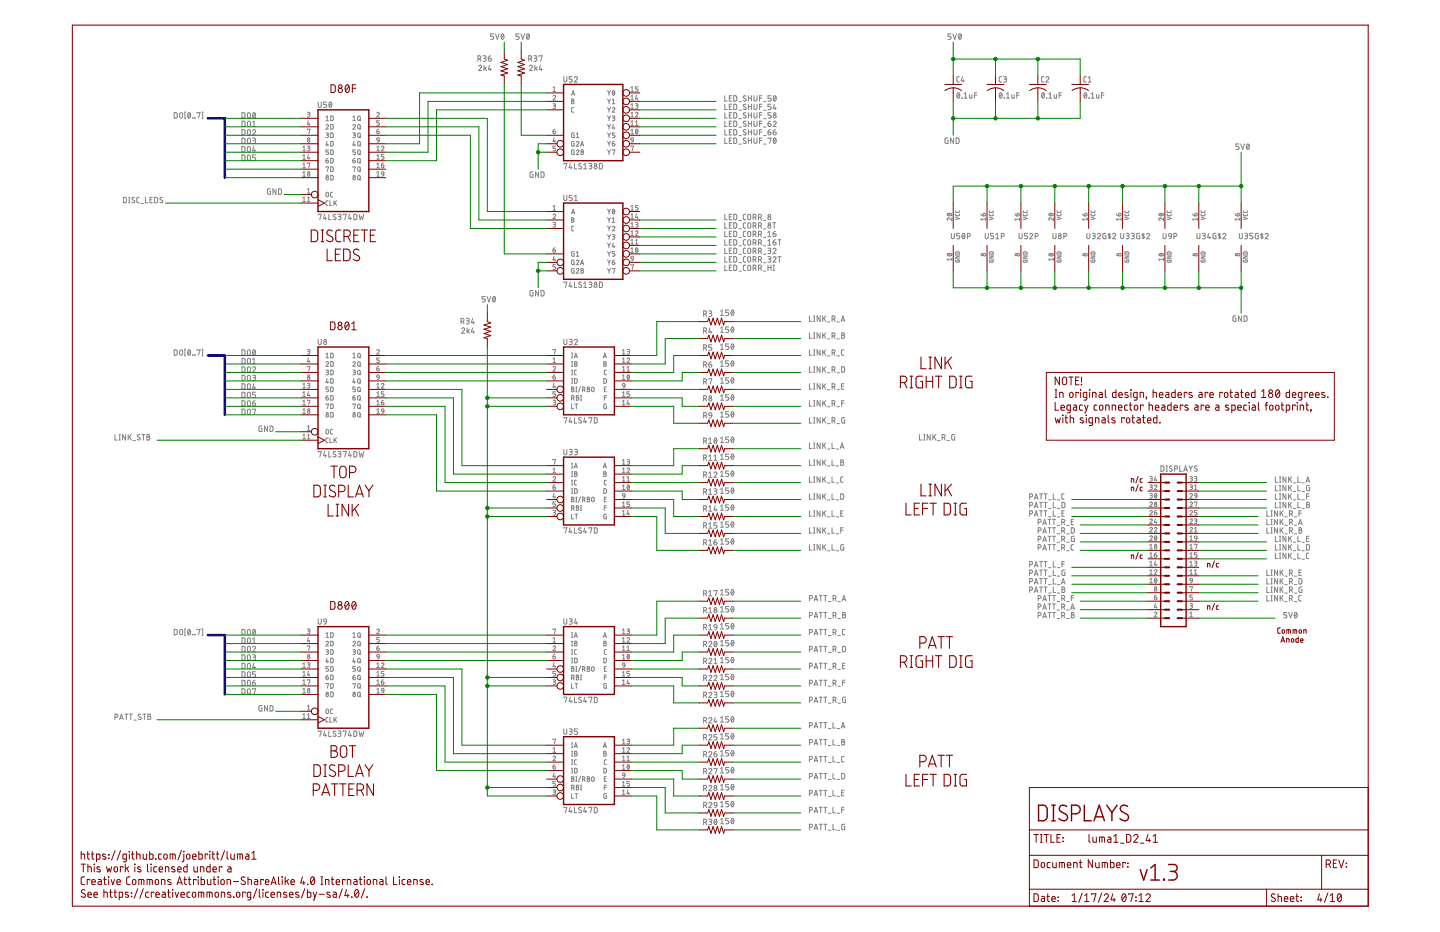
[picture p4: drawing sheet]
<svg xmlns="http://www.w3.org/2000/svg" width="432mm" height="279mm" viewBox="0 0 432 279" stroke-linecap="round" stroke-linejoin="round" font-family="sans-serif">
<g fill="none" stroke="#808080" stroke-width=".3">
<path d="M143.3 17.6h.5a.46 .46 0 0 0 .4-.4 .46 .46 0 0 0-.4-.5h-.5v1.7M143.5 19.9a.44 .44 0 0 1 .6-.3 .44 .44 0 0 1 .2 .7l-.8 .9h.9M143.8 17.6l.4 .8M144.9 16.7h.5a.37 .37 0 0 1 .4 .4 .37 .37 0 0 1-.4 .4h-.3M145.1 19.6v1.6M145.3 17.5a.44 .44 0 0 1 .5 .4 .44 .44 0 0 1-.5 .5h-.4M146.4 17.5h.6a.45 .45 0 0 1 .3 .5 .45 .45 0 0 1-.4 .4 .45 .45 0 0 1-.5-.5zM146.8 19.6l-.4 1.2h.9M147.2 16.7l-.5 .2-.3 .6M148 10.2h-.9v.7h.6a.46 .46 0 0 1 .3 .4 .46 .46 0 0 1-.3 .5h-.6M148.6 10.2l.5 1.6 .6-1.6M150.5 10.3l.1-.1a.81 .81 0 0 1 .6 .8 .81 .81 0 0 1-.6 .7l-.4-.7z"/>
<path d="M151 10.5l-.7 .9M155.6 10.2h-.9v.7h.6a.46 .46 0 0 1 .3 .4 .46 .46 0 0 1-.3 .5h-.6M156.2 10.2l.5 1.6 .6-1.6M158.1 10.3l.1-.1a.81 .81 0 0 1 .6 .8 .81 .81 0 0 1-.6 .7l-.3-.7zM158.6 17.6h.4a.46 .46 0 0 0 .4-.4 .46 .46 0 0 0-.4-.5h-.4v1.7M158.7 10.5l-.8 .9M158.7 19.9a.44 .44 0 0 1 .7-.3 .44 .44 0 0 1 .1 .7l-.8 .9h1M159.1 17.6l.3 .8M160.1 16.7h.6a.37 .37 0 0 1 .3 .4 .37 .37 0 0 1-.3 .4h-.4M160.4 19.6v1.6M160.5 17.5a.44 .44 0 0 1 .5 .4 .44 .44 0 0 1-.5 .5h-.4M161.7 16.9v-.2h.9l-.5 1.7"/>
<path d="M162 19.6l-.3 1.2h.9M285.2 10.2h-.9v.7h.5a.46 .46 0 0 1 .4 .4 .46 .46 0 0 1-.4 .5h-.5M285.7 10.2l.6 1.6 .5-1.6M287.6 10.3l.1-.1a.81 .81 0 0 1 .6 .8 .81 .81 0 0 1-.6 .7l-.3-.7zM288.2 10.5l-.7 .9M52.2 33.8h.7l.2 .3v.8l-.2 .5h-.7zM54 33.9h.6l.2 1a.44 .44 0 0 1-.5 .5 .44 .44 0 0 1-.4-.5zM55.7 33.6h-.3v2h.3M56.5 33.9l.1-.1a.81 .81 0 0 1 .6 .8 .81 .81 0 0 1-.6 .8l-.3-.8zM57.1 34.1l-.8 .9M57.8 35.4h.1M58.4 35.4h.1"/>
<path d="M59.1 34v-.2h.9l-.5 1.6M60.5 33.6h.3v2h-.3M72.6 38.9h.6l.2 .2 .1 .9-.3 .4-.6 .1zM72.6 36.3h.6l.2 .3 .1 .9-.3 .4h-.6zM72.6 33.8h.6l.2 .3 .1 .8-.3 .5h-.6zM74.3 39h.7l.1 1a.44 .44 0 0 1-.5 .5 .44 .44 0 0 1-.4-.5zM74.3 36.4h.7l.1 1.1a.44 .44 0 0 1-.5 .4 .44 .44 0 0 1-.4-.4zM74.3 33.9h.7l.1 1a.44 .44 0 0 1-.5 .5 .44 .44 0 0 1-.4-.5zM75.7 39.2a.45 .45 0 0 1 .7-.3 .45 .45 0 0 1 .1 .7l-.8 .9h.9M75.7 37.9h.9M75.7 36.7l.5-.4v1.6M75.9 33.9l.2-.1a.81 .81 0 0 1 .5 .8 .81 .81 0 0 1-.5 .8l-.4-.8z"/>
<path d="M76.6 34.1l-.8 .9M92.2 33.7l.7 .2-.1 .3-.5 .1M92.2 38.9l.7-.2-.3 1.4M92.5 36.2l-.3 1.1h.7M92.6 34.3a.39 .39 0 0 1 .3 .4 .39 .39 0 0 1-.3 .4h-.4M92.7 37v.6M95.4 30.6v1.2a.46 .46 0 0 0 .5 .4 .46 .46 0 0 0 .4-.4v-1.2M97.7 37.6a.38 .38 0 0 1 .6-.3 .38 .38 0 0 1 .1 .6l-.7 .8h.8M97.7 39.9h.6l.2 .2-.2 .3-.4 .1M97.7 36.2h.8M97.7 35.1l.4-.3v1.4M97.9 30.6h-.9v.7h.6a.45 .45 0 0 1 .3 .5 .45 .45 0 0 1-.3 .4h-.6"/>
<path d="M98.8 30.7l.1-.1a.81 .81 0 0 1 .6 .8 .81 .81 0 0 1-.6 .8l-.3-.8zM99.2 34.8l.7 .2v.9l-.2 .3h-.5zM99.2 37.3l.7 .2v1l-.2 .2h-.5zM99.2 39.9l.7 .2v.9l-.2 .2-.5 .1zM99.4 31l-.7 .9M105.8 37.6a.38 .38 0 0 1 .5-.3 .38 .38 0 0 1 .2 .6l-.7 .8h.8M105.8 39.9h.6l.2 .2-.2 .3-.4 .1M105.8 35.1l.4-.3v1.4M105.8 36.2h.8M107.4 34.9h.5l.1 .9a.39 .39 0 0 1-.4 .4 .39 .39 0 0 1-.3-.4zM107.4 37.4h.5l.1 .9a.39 .39 0 0 1-.4 .4 .39 .39 0 0 1-.3-.4zM107.4 40h.5l.1 .9a.39 .39 0 0 1-.4 .4 .39 .39 0 0 1-.3-.4z"/>
<path d="M107.9 35.9l.3 .3M107.9 38.4l.3 .3M113 34a.38 .38 0 0 1 .5-.3 .38 .38 0 0 1 .1 .6l-.6 .8h.8M113 39.3h.5a.39 .39 0 0 1 .3 .5 .39 .39 0 0 1-.4 .3 .39 .39 0 0 1-.4-.3zM113.6 38.7l-.5 .3-.1 .3M113.8 36.2h-.8v.6h.5a.4 .4 0 0 1 .3 .4 .4 .4 0 0 1-.3 .4h-.5M145.5 20.4l.4 .8M145.9 20.1l-.8 .5M147.1 20.4v.8M160.7 20.4l.4 .8M161.1 20.1l-.7 .5M162.3 20.4v.8"/>
<path d="M165.8 28.9a.39 .39 0 0 1 .6-.3 .39 .39 0 0 1 .1 .6l-.7 .8h.8M165.8 31.1l.8 .3-.2 .3h-.4M165.8 39.3h.5a.39 .39 0 0 1 .3 .5 .39 .39 0 0 1-.4 .3 .39 .39 0 0 1-.4-.3zM165.8 26.4l.4-.4v1.4M165.8 27.4h.8M166.2 31.7a.38 .38 0 0 1 .4 .4 .38 .38 0 0 1-.4 .4h-.4M166.4 38.7l-.5 .3-.1 .3M169.1 23v1.2a.44 .44 0 0 0 .4 .4 .44 .44 0 0 0 .5-.4v-1.2M171.4 29.7l.6 .1 .1 .3-.3 .2a.39 .39 0 0 1 .4 .4 .39 .39 0 0 1-.4 .4h-.4zM171.4 28.6l.5-1.4 .4 1.4M171.4 30.3h.4M171.5 28.2h.7"/>
<path d="M171.6 23h-.9v.7h.5a.45 .45 0 0 1 .4 .5 .45 .45 0 0 1-.4 .4h-.5M172 32.2l-.4 .1-.2 .3v.8l.6 .2M172.2 39.9l-.8 .1 .2 1.2 .6 .1v-.8h-.3M172.3 23.3a.44 .44 0 0 1 .6-.3 .44 .44 0 0 1 .1 .7l-.7 .9h.9M182.2 39.9l.4 .6M182.2 37.3l.4 .7M182.2 34.8l.4 .6M182.2 32.2l.4 .7M182.2 29.7l.4 .7M182.2 27.2l.4 .6M182.6 27.8v.8M182.6 30.4v.7"/>
<path d="M182.6 32.9v.7M182.6 35.4v.8M182.6 38v.7M183.1 39.9l-.5 .6M183.1 37.3l-.5 .7M183.1 34.8l-.5 .6M183.1 32.2l-.5 .7M183.1 29.7l-.5 .7M183.1 27.2l-.5 .6M183.6 34.8h.6l.2 .2-.2 .4h-.5M183.6 32.6a.38 .38 0 0 1 .5-.4 .38 .38 0 0 1 .2 .7l-.7 .7h.8M183.6 30l.4-.3v1.4"/>
<path d="M183.6 31.1h.8M183.8 27.2h.1a.71 .71 0 0 1 .5 .7 .71 .71 0 0 1-.5 .6l-.3-.6zM183.9 37.3l-.3 1.1h.8M184 35.4a.39 .39 0 0 1 .4 .4 .39 .39 0 0 1-.4 .4h-.4M184.1 38.1v.6M184.3 27.5l-.6 .7M184.4 39.9h-.8v.6h.5a.4 .4 0 0 1 .3 .4 .4 .4 0 0 1-.3 .4h-.5M189.2 35.1h.7M189.2 37.6h.7M189.2 26.4l.4-.4v1.4M189.2 28.9l.4-.3v1.4M189.2 31.4l.4-.3v1.4"/>
<path d="M189.2 34l.4-.3v1.4M189.2 36.5l.4-.3v1.4M189.2 39.1l.4-.4v1.4M189.2 27.4h.7M189.2 30h.7M189.2 32.5h.7M190.5 34a.38 .38 0 0 1 .6-.3 .38 .38 0 0 1 .1 .6l-.7 .8h.8M190.5 31.1l.8 .3-.2 .3h-.4M190.5 37.6h.8M190.5 36.5l.4-.3v1.4M190.7 38.8h.1a.71 .71 0 0 1 .5 .6 .71 .71 0 0 1-.5 .7l-.3-.7zM190.9 28.6l-.4 1.1h.8"/>
<path d="M190.9 31.7a.38 .38 0 0 1 .4 .4 .38 .38 0 0 1-.4 .4h-.4M191.1 29.4v.6M191.2 39.1l-.6 .7M191.3 26h-.8v.7h.5a.39 .39 0 0 1 .3 .4 .39 .39 0 0 1-.3 .3h-.5M217.3 38.9v1.6h.8M217.3 28.7v1.6h.8M217.3 33.8v1.6h.8M217.3 36.3v1.6h.8M217.3 31.2v1.7h.8M218.7 29.4h.5M218.7 39.6h.5M218.7 37h.5"/>
<path d="M218.7 34.5h.5M218.7 32h.5M219.4 38.9h-.7v1.6h.7M219.4 28.7h-.7v1.6h.7M219.4 33.8h-.7v1.6h.7M219.4 36.3h-.7v1.6h.7M219.4 31.2h-.7v1.7h.7M220 38.9h.7l.2 .2v.9l-.2 .4-.7 .1zM220 36.3h.7l.2 .3v.9l-.2 .4h-.7zM220 33.8h.7l.2 .3v.8l-.2 .5h-.7zM220 31.2l.7 .1 .2 .2v.9l-.2 .4-.7 .1zM220 28.7h.7l.2 .3v.9l-.2 .4h-.7z"/>
<path d="M221.6 35.6h.7M221.6 38.1h.7M221.6 33h.7M221.6 30.5h.7M223.7 39l-.6-.1-.2 .3 .7 .6a.38 .38 0 0 1 .1 .5 .38 .38 0 0 1-.5 .1l-.4-.1M223.7 36.4l-.6-.1-.2 .4 .7 .6a.38 .38 0 0 1 .1 .5 .38 .38 0 0 1-.5 .1l-.4-.2M223.7 33.9l-.6-.1-.2 .3 .7 .6a.38 .38 0 0 1 .1 .5 .38 .38 0 0 1-.5 .2l-.4-.2M223.7 31.4l-.6-.1-.2 .3 .7 .6a.38 .38 0 0 1 .1 .5 .38 .38 0 0 1-.5 .1l-.4-.2M223.7 28.8l-.6-.1-.2 .4 .7 .5a.38 .38 0 0 1 .1 .6 .38 .38 0 0 1-.5 .1l-.4-.2M224.4 29.4h.9M224.4 28.7v1.6M224.4 31.2v1.7"/>
<path d="M224.4 33.8v1.6M224.4 36.3v1.6M224.4 38.9v1.6M224.4 39.6h.9M224.4 37h.9M224.4 34.5h.9M224.4 32h.9M225.3 28.7v1.6M225.3 31.2v1.7M225.3 33.8v1.6M225.3 36.3v1.6M225.3 38.9v1.6"/>
<path d="M226.1 38.9v1.1a.46 .46 0 0 0 .4 .5 .46 .46 0 0 0 .5-.5v-1.1M226.1 36.3v1.2a.46 .46 0 0 0 .4 .4 .46 .46 0 0 0 .5-.4v-1.2M226.1 33.8v1.1a.46 .46 0 0 0 .4 .5 .46 .46 0 0 0 .5-.5v-1.1M226.1 31.2v1.2a.46 .46 0 0 0 .4 .5 .46 .46 0 0 0 .5-.5v-1.2M226.1 28.7v1.2a.46 .46 0 0 0 .4 .4 .46 .46 0 0 0 .5-.4v-1.2M227.8 29.4h.7M227.8 39.6h.7M227.8 37h.7M227.8 34.5h.7M227.8 32h.7M228.5 33.8h-.7v1.6M228.5 38.9h-.7v1.6"/>
<path d="M228.5 36.3h-.7v1.6M228.5 28.7h-.7v1.6M228.5 31.2h-.7v1.7M229 35.6h.7M229 38.1h.7M229 33h.7M229 30.5h.7M230.3 39.6h.5a.45 .45 0 0 1 .4 .5 .45 .45 0 0 1-.5 .4 .45 .45 0 0 1-.4-.5zM230.3 37h.5a.45 .45 0 0 1 .4 .5 .45 .45 0 0 1-.5 .4 .45 .45 0 0 1-.4-.4zM231 38.9l-.4 .1-.3 .6M231 36.3l-.4 .1-.3 .6M231.2 33.8h-.9v.7h.5a.45 .45 0 0 1 .4 .4 .45 .45 0 0 1-.4 .5h-.5"/>
<path d="M231.2 31.2h-.9v.8h.5a.45 .45 0 0 1 .4 .4 .45 .45 0 0 1-.4 .5h-.5M231.2 28.7h-.9v.7h.5a.45 .45 0 0 1 .4 .5 .45 .45 0 0 1-.4 .4h-.5M231.9 39.6h.5a.45 .45 0 0 1 .4 .5 .45 .45 0 0 1-.5 .4 .45 .45 0 0 1-.4-.5zM231.9 36.7a.44 .44 0 0 1 .6-.4 .44 .44 0 0 1 .1 .7l-.7 .9h.9M232.1 28.8l.1-.1a.81 .81 0 0 1 .6 .8 .81 .81 0 0 1-.6 .8l-.3-.8zM232.2 31.2l-.3 1.3h.9M232.5 32.1v.8M232.6 38.9l-.4 .1-.3 .6M232.7 29.1l-.8 .9M287.1 27.9l.1-.1a.81 .81 0 0 1 .6 .8 .81 .81 0 0 1-.6 .8l-.3-.8zM287.6 23h-.5l-.2 .3v1.1l.7 .2M287.7 28.2l-.7 .9"/>
<path d="M288.4 29.3h.1M288.6 23l-.4 1.2h.9M288.9 23.9v.7M289.1 29.4h.9M289.1 28.2l.5-.4v1.6M290.7 28.3v1l.3 .1h.4v-1.1M292.2 28.5h.7M292.9 27.8h-.7v1.6M299.8 27.9l.1-.1a.81 .81 0 0 1 .6 .8 .81 .81 0 0 1-.6 .8l-.3-.8zM300.3 23h-.5l-.2 .3v1.1l.7 .2M300.4 28.2l-.7 .9M300.9 23h.6a.36 .36 0 0 1 .3 .3 .36 .36 0 0 1-.3 .4h-.4"/>
<path d="M301.1 29.3h.1M301.4 23.7a.44 .44 0 0 1 .4 .5 .44 .44 0 0 1-.4 .4h-.5M301.8 29.4h.9M301.8 28.2l.5-.4v1.6M303.4 28.3v1l.3 .1h.4v-1.1M304.9 28.5h.7M305.6 27.8h-.7v1.6M312.5 27.9l.1-.1a.81 .81 0 0 1 .6 .8 .81 .81 0 0 1-.6 .8l-.3-.8zM313 23h-.5l-.2 .3v1.1l.7 .2M313.1 28.2l-.7 .9M313.6 23.3a.44 .44 0 0 1 .7-.3 .44 .44 0 0 1 .1 .7l-.8 .9h.9M313.8 29.3h.1"/>
<path d="M314.5 29.4h.9M314.5 28.2l.5-.4v1.6M316.1 28.3v1l.3 .1h.4v-1.1M317.6 28.5h.7M318.3 27.8h-.7v1.6M325.2 27.9l.1-.1a.81 .81 0 0 1 .6 .8 .81 .81 0 0 1-.6 .8l-.3-.8zM325.7 23h-.5l-.2 .3v1.1l.7 .2M325.8 28.2l-.7 .9M326.3 24.6h.9M326.3 23.3l.5-.3v1.6M326.5 29.3h.1M327.2 29.4h.9"/>
<path d="M327.2 28.2l.5-.4v1.6M328.8 28.3v1l.3 .1h.4v-1.1M330.3 28.5h.7M331 27.8h-.7v1.6M37 59.2h.6l.3 .3v1l-.3 .3h-.6zM38.6 59.2h.3M38.8 59.2v1.6M40.3 59.3l-.2-.1a.38 .38 0 0 0-.5 .1 .38 .38 0 0 0 .1 .5l.5 .3a.44 .44 0 0 1 0 .7 .44 .44 0 0 1-.7-.2M41.7 59.2h-.5l-.2 .3v1.1l.7 .2M43.6 59.2v1.6h.7M45 59.9h.5M45.7 59.2h-.7v1.6h.7"/>
<path d="M46.3 59.2h.7l.2 .3v.8l-.2 .5h-.7zM48.7 59.3l-.4-.1-.4 .3 .7 .6a.38 .38 0 0 1 .1 .5 .38 .38 0 0 1-.5 .2l-.3-.2M72.6 46.5h.6l.2 .3 .1 .8-.3 .5h-.6zM72.6 43.9l.6 .1 .2 .2 .1 .9-.3 .4-.6 .1zM72.6 41.4h.6l.2 .3 .1 .9-.3 .4h-.6zM74.3 46.6h.7l.1 1a.44 .44 0 0 1-.5 .5 .44 .44 0 0 1-.4-.5zM74.3 44.1h.7l.1 1a.44 .44 0 0 1-.5 .5 .44 .44 0 0 1-.4-.5zM74.3 41.5h.7l.1 1.1a.44 .44 0 0 1-.5 .4 .44 .44 0 0 1-.4-.4zM75.7 41.4h.6a.37 .37 0 0 1 .3 .4 .37 .37 0 0 1-.3 .3h-.4M76.1 43.9l-.4 1.3h.9M76.2 42.1a.44 .44 0 0 1 .4 .5 .44 .44 0 0 1-.4 .4h-.5M76.4 44.8v.8"/>
<path d="M76.6 46.5h-.9v.7h.6a.45 .45 0 0 1 .4 .4 .45 .45 0 0 1-.4 .5h-.6M81.1 56.6l-.9 .3v1l.2 .3 .7 .1v-1h-.3M82.8 56.6v1.7l-.9-1.7v1.7M83.5 56.6l.6 .1 .3 .2v1.1l-.3 .2-.6 .1zM90.8 50.3h.8M90.8 59.4l.4-.3v1.4M90.8 44.1l.4-.3v1.4M90.8 46.7l.4-.3v1.4M90.8 49.2l.4-.3v1.4M90.8 51.8l.4-.4v1.4M90.8 45.2h.8M90.8 47.8h.8"/>
<path d="M90.8 52.8h.8M92.2 43.8l.7 .2-.1 .4h-.5M92.2 56.8l.4-.3v1.4M92.2 59.4l.4-.3v1.4M92.2 57.9h.7M92.2 49l.7-.1-.3 1.4M92.5 46.4l-.3 1h.7M92.6 44.4a.39 .39 0 0 1 .3 .4 .39 .39 0 0 1-.3 .4h-.4M92.7 47.1v.7M97.7 48.1h.5a.39 .39 0 0 1 .3 .4 .39 .39 0 0 1-.4 .4 .39 .39 0 0 1-.4-.4zM97.7 50.2l.8-.2-.4 1.4M97.9 57.7h.5l.1 .9a.39 .39 0 0 1-.4 .4 .39 .39 0 0 1-.4-.4z"/>
<path d="M98.1 42.4l-.4 1.1h.8M98.1 40.5a.39 .39 0 0 1 .4 .4 .39 .39 0 0 1-.4 .4h-.4M98.3 43.2v.6M98.4 47.5l-.4 .1-.3 .5M98.5 44.9h-.8v.7h.5a.4 .4 0 0 1 .3 .3 .4 .4 0 0 1-.3 .4h-.5M99.2 42.4l.7 .2v1l-.2 .2h-.5zM99.2 44.9l.7 .3v.9l-.2 .2h-.5zM99.2 47.5l.7 .2v.9l-.2 .2-.5 .1zM99.2 50l.7 .2v1l-.2 .2h-.5zM99.2 52.6l.7 .2v.9l-.2 .2-.5 .1zM99.7 57.6l-.4 .1-.2 .2v.9l.6 .2M105.8 48.1h.5a.39 .39 0 0 1 .3 .4 .39 .39 0 0 1-.4 .4 .39 .39 0 0 1-.4-.4z"/>
<path d="M105.8 50.2l.8-.2-.4 1.4M106.1 42.4l-.3 1.1h.8M106.2 40.5a.39 .39 0 0 1 .4 .4 .39 .39 0 0 1-.4 .4h-.4M106.3 43.2v.6M106.4 47.5l-.5 .2-.1 .4M106.6 44.9h-.8v.7h.5a.4 .4 0 0 1 .3 .3 .4 .4 0 0 1-.3 .4h-.5M107.4 42.5h.5l.1 .9a.39 .39 0 0 1-.4 .4 .39 .39 0 0 1-.3-.4zM107.4 45h.5l.1 1a.39 .39 0 0 1-.4 .3 .39 .39 0 0 1-.3-.3zM107.4 47.6h.5l.1 .9a.39 .39 0 0 1-.4 .4 .39 .39 0 0 1-.3-.4zM107.4 50.1h.5l.1 .9a.39 .39 0 0 1-.4 .4 .39 .39 0 0 1-.3-.4zM107.4 52.7h.5l.1 .9a.39 .39 0 0 1-.4 .4 .39 .39 0 0 1-.3-.4zM107.9 40.9l.3 .4"/>
<path d="M107.9 43.5l.3 .3M107.9 46l.3 .3M107.9 48.6l.3 .3M107.9 51.1l.3 .3M107.9 53.6l.3 .4M113 50.3h.8M113 44.1l.4-.3v1.4M113 46.7l.4-.3v1.4M113 49.2l.4-.3v1.4M113 51.8l.4-.4v1.4M113 45.2h.8M113 47.8h.8"/>
<path d="M113 52.8h.8M113.1 41.4h.5l.2 .7-.7-.1zM113.8 42.1l-.2 .3-.5 .3M114.4 44.1a.38 .38 0 0 1 .5-.3 .38 .38 0 0 1 .1 .6l-.6 .8h.7M114.4 49.5h.4a.39 .39 0 0 1 .3 .4 .39 .39 0 0 1-.4 .4 .39 .39 0 0 1-.3-.4zM114.5 51.5h.5l.1 .7-.7-.1zM115 48.9l-.5 .2-.1 .4M115.1 46.4h-.7v.6h.4a.4 .4 0 0 1 .3 .4 .4 .4 0 0 1-.3 .4h-.4M115.1 52.2l-.1 .4-.5 .2M159.8 51.5l-.9 .3v1l.2 .3 .7 .1v-.9h-.2M161.5 51.5v1.7l-.9-1.7v1.7M162.2 51.5l.7 .1 .2 .2 .1 .9-.3 .4-.7 .1z"/>
<path d="M166.1 41.3l-.3 1.1h.8M166.4 42.1v.6M166.6 43.8h-.8v.6h.5a.4 .4 0 0 1 .3 .4 .4 .4 0 0 1-.3 .4h-.5M169.1 58.5v1.2a.44 .44 0 0 0 .4 .5 .44 .44 0 0 0 .5-.5v-1.2M169.1 49.2v-.2h.9l-.5 1.6M171 49l-.4 1.3h.9M171.3 49.9v.7M171.6 58.5h-.9v.7h.5a.47 .47 0 0 1 .4 .5 .47 .47 0 0 1-.4 .5h-.5M172.2 42.4l-.8 .2 .2 1.2h.6v-.8h-.3M172.2 44.9l-.8 .2 .2 1.2h.6v-.7h-.3M172.3 49v1.6h.7M172.3 58.9l.4-.4v1.7"/>
<path d="M172.8 42.7a.39 .39 0 0 1 .5-.3 .39 .39 0 0 1 .2 .6l-.7 .8h.8M172.8 45.3a.39 .39 0 0 1 .5-.4 .39 .39 0 0 1 .2 .7l-.7 .7h.8M172.8 41.3h.8M172.8 40.2l.4-.3v1.4M174.1 43.8l.5-1.4 .4 1.4M174.2 43.4h.7M174.2 44.9l.7 .1v.3l-.3 .3a.39 .39 0 0 1 .4 .3 .39 .39 0 0 1-.4 .4h-.4zM174.2 45.6h.4M174.3 49.1a.41 .41 0 0 0-.6-.1 .41 .41 0 0 0-.1 .6l.6 .4a.38 .38 0 0 1 .1 .5 .38 .38 0 0 1-.5 .1l-.3-.2M175 49.4l.5-.4v1.6M175 50.6h.9M176.6 49h.5a.37 .37 0 0 1 .4 .4 .37 .37 0 0 1-.4 .3h-.3"/>
<path d="M177 49.7a.44 .44 0 0 1 .5 .5 .44 .44 0 0 1-.5 .4h-.4M179.7 49h.7l.2 .3 .1 .9-.3 .4h-.7zM182.2 44.9l.4 .7M182.2 42.4l.4 .7M182.6 40.5v.8M182.6 43.1v.7M182.6 45.6v.7M183.1 44.9l-.5 .7M183.1 42.4l-.5 .7M183.6 43h.5a.39 .39 0 0 1 .3 .4 .39 .39 0 0 1-.4 .4 .39 .39 0 0 1-.4-.4zM183.6 45.1l.8-.2-.4 1.4M184.2 42.4l-.3 .1-.3 .5"/>
<path d="M189.2 44l.7-.2-.3 1.4M189.2 40.1h.7M189.3 41.4h.5l.1 .7-.6-.1zM189.9 42.1l-.1 .3-.5 .3M217.3 41.4v1.6h.8M218.7 42.1h.5M219.4 41.4h-.7v1.6h.7M220 41.4h.7l.2 .3v.9l-.2 .4h-.7zM221.6 43.2h.7M221.6 40.7h.7M223.7 41.5l-.5-.1-.3 .4 .7 .5a.38 .38 0 0 1 .1 .6 .38 .38 0 0 1-.5 .1l-.4-.2M224.4 42.1h.9"/>
<path d="M224.4 41.4v1.6M225.3 41.4v1.6M226.1 41.4v1.2a.46 .46 0 0 0 .4 .4 .46 .46 0 0 0 .5-.4v-1.2M227.8 42.1h.7M228.5 41.4h-.7v1.6M229 43.2h.7M229 40.7h.7M230.3 41.6v-.2h.9l-.4 1.6M232.1 41.5l.1-.1a.81 .81 0 0 1 .6 .8 .81 .81 0 0 1-.6 .8l-.3-.8zM232.7 41.8l-.8 .9M284.3 41.4l-.9 .2v1.2l.2 .2h.7v-.9h-.3M285.9 41.4v1.6l-.9-1.6v1.6"/>
<path d="M286.7 41.4h.6l.3 .3v1l-.3 .3h-.6zM371.5 43.2h-.9v.7h.6a.45 .45 0 0 1 .3 .4 .45 .45 0 0 1-.3 .5h-.6M372.1 43.2l.5 1.6 .6-1.6M373.9 43.3l.2-.1a.82 .82 0 0 1 .5 .8 .82 .82 0 0 1-.5 .8l-.3-.5zM374.5 43.5l-.7 .9M38.6 60.8h.3M42.2 61h.8M90.8 60.5h.8M92.2 60.5h.7M95.4 64.4v-.2h.9l-.4 1.7M97.3 64.2l-.3 1.3h.9M97.6 65.2v.7"/>
<path d="M98.4 60.2h-.5l-.2 .3 .1 .9 .6 .2M98.6 64.2v1.7h.7M98.9 60.2v1.4h.7M100.1 60.2v1.4M100.5 60.7l.4 .9M100.7 64.4l-.2-.1a.38 .38 0 0 0-.5 .1 .38 .38 0 0 0 .1 .5l.5 .3a.41 .41 0 0 1 0 .6 .41 .41 0 0 1-.6 0l-.2-.2M100.9 60.2l-.8 .8M101.4 64.2h.5a.36 .36 0 0 1 .4 .4 .36 .36 0 0 1-.4 .4h-.4M101.8 65a.46 .46 0 0 1 .5 .4 .46 .46 0 0 1-.5 .5h-.4M102.9 64.4v-.2h.9l-.4 1.7M104.9 64.2l-.4 1.3h.9M105.1 65.2v.7"/>
<path d="M106.1 64.2l.9 .3v1.1l-.3 .2-.6 .1zM107.7 64.2l.3 1.7 .4-1.1 .3 1.1 .4-1.7M165.8 64.5a.38 .38 0 0 1 .6-.4 .38 .38 0 0 1 .1 .6l-.7 .8h.8M165.8 66.7h.6l.2 .2-.2 .4h-.4M165.8 74.9h.5a.39 .39 0 0 1 .3 .4 .39 .39 0 0 1-.4 .4 .39 .39 0 0 1-.4-.4zM165.8 61.9l.4-.3v1.4M165.8 63h.8M166.1 76.8l-.3 1.1h.8M166.2 67.3a.39 .39 0 0 1 .4 .4 .39 .39 0 0 1-.4 .4h-.4M166.4 77.6v.6M166.4 74.3l-.3 .1-.3 .5M166.6 79.4h-.8v.6h.5a.4 .4 0 0 1 .3 .4 .4 .4 0 0 1-.3 .4h-.5"/>
<path d="M171.4 65.3l.6 .1 .1 .2-.3 .3a.39 .39 0 0 1 .4 .4 .39 .39 0 0 1-.4 .4h-.4zM171.4 65.9h.4M171.4 64.1l.5-1.4 .4 1.4M171.5 63.8h.7M172 67.8h-.4l-.2 .3v.9l.6 .2M172.2 78l-.8 .1v1.1l.3 .2h.5v-.8h-.3M172.2 75.4l-.8 .2v1l.3 .2h.5v-.8h-.3M172.3 60.2h.9M172.8 78.3a.39 .39 0 0 1 .6-.3 .39 .39 0 0 1 .1 .6l-.7 .8h.8M172.8 76.8h.8M172.8 75.7l.4-.3v1.4M174.1 79.4l.5-1.4 .4 1.4"/>
<path d="M174.2 79h.7M182.2 78l.4 .6M182.2 75.4l.4 .7M182.2 72.9l.4 .6M182.2 70.3l.4 .7M182.2 67.8l.4 .7M182.2 65.3l.4 .6M182.2 62.7l.4 .7M182.6 63.4v.7M182.6 65.9v.8M182.6 68.5v.7M182.6 71v.7"/>
<path d="M182.6 73.5v.8M182.6 76.1v.7M182.6 78.6v.8M183.1 78l-.5 .6M183.1 75.4l-.5 .7M183.1 72.9l-.5 .6M183.1 70.3l-.5 .7M183.1 67.8l-.5 .7M183.1 65.3l-.5 .6M183.1 62.7l-.5 .7M183.6 78.6h.5a.39 .39 0 0 1 .3 .4 .39 .39 0 0 1-.4 .3 .39 .39 0 0 1-.4-.3zM183.6 70.3l.6 .1 .2 .2-.2 .3-.5 .1"/>
<path d="M183.6 68.1a.38 .38 0 0 1 .5-.3 .38 .38 0 0 1 .2 .6l-.7 .8h.8M183.6 66.7h.8M183.6 65.6l.4-.3v1.4M183.8 62.8l.1-.1a.71 .71 0 0 1 .5 .7 .71 .71 0 0 1-.5 .7l-.3-.7zM183.9 72.9l-.3 1.1h.8M184 71a.39 .39 0 0 1 .4 .3 .39 .39 0 0 1-.4 .4h-.4M184.1 73.6v.7M184.2 78l-.3 .1-.3 .5M184.3 63l-.6 .8M184.4 75.4h-.8v.6h.5a.4 .4 0 0 1 .3 .4 .4 .4 0 0 1-.3 .4h-.5M189.2 65.5h.7M189.2 63h.7"/>
<path d="M189.2 68.1h.7M189.2 79.5l.7-.1-.3 1.4M189.2 74.6l.4-.3v1.4M189.2 61.9l.4-.3v1.4M189.2 64.5l.4-.4v1.4M189.2 67l.4-.3v1.4M189.2 69.5l.4-.3v1.4M189.2 72.1l.4-.3v1.4M189.2 75.7h.7M189.2 73.2h.7M189.2 70.6h.7M189.3 76.9h.5l.1 .7-.6-.1z"/>
<path d="M189.9 77.6l-.1 .4-.5 .2M190.5 69.5a.38 .38 0 0 1 .6-.3 .38 .38 0 0 1 .1 .6l-.7 .8h.8M190.5 66.7h.6l.2 .2-.2 .4h-.4M190.5 73.2h.8M190.5 72.1l.4-.3v1.4M190.7 74.4l.1-.1a.71 .71 0 0 1 .5 .7 .71 .71 0 0 1-.5 .7l-.3-.7zM190.9 64.1l-.4 1.1h.8M190.9 67.3a.39 .39 0 0 1 .4 .4 .39 .39 0 0 1-.4 .4h-.4M191.1 64.9v.6M191.2 74.6l-.6 .8M191.3 61.6h-.8v.6h.5a.4 .4 0 0 1 .3 .4 .4 .4 0 0 1-.3 .4h-.5M217.3 64.2v1.7h.8"/>
<path d="M217.3 76.9v1.7h.8M217.3 79.5v1.6h.8M217.3 74.4v1.6h.8M217.3 69.3v1.7h.8M217.3 66.8v1.6h.8M217.3 71.9v1.6h.8M218.7 65h.5M218.7 77.7h.5M218.7 75.1h.5M218.7 72.6h.5M218.7 70h.5M218.7 67.5h.5"/>
<path d="M219.4 64.2h-.7v1.7h.7M219.4 76.9h-.7v1.7h.7M219.4 79.5h-.7v1.6h.7M219.4 74.4h-.7v1.6h.7M219.4 69.3h-.7v1.7h.7M219.4 66.8h-.7v1.6h.7M219.4 71.9h-.7v1.6h.7M220 79.5h.7l.2 .3v.9l-.2 .4h-.7zM220 76.9l.7 .1 .2 .2v.9l-.2 .4-.7 .1zM220 74.4h.7l.2 .3v.9l-.2 .4h-.7zM220 71.9h.7l.2 .2v.9l-.2 .4-.7 .1zM220 69.3l.7 .1 .2 .2v.9l-.2 .4-.7 .1z"/>
<path d="M220 66.8h.7l.2 .3v.9l-.2 .4h-.7zM220 64.2l.7 .1 .2 .2v.9l-.2 .4-.7 .1zM221.6 78.8h.7M221.6 76.2h.7M221.6 73.7h.7M221.6 71.1h.7M221.6 68.6h.7M221.6 66.1h.7M223.6 79.5h-.5l-.2 .3v1.1l.7 .2M223.6 76.9l-.5 .1-.2 .3v1l.7 .3M223.6 74.4h-.5l-.2 .4v1l.7 .2M223.6 71.9h-.5l-.2 .3v1.1l.7 .2"/>
<path d="M223.6 69.3l-.5 .1-.2 .3v1l.7 .3M223.6 66.8h-.5l-.2 .3v1.1l.7 .2M223.6 64.2l-.5 .1-.2 .3v1.1l.7 .2M224.3 79.6h.7l.1 1.1a.46 .46 0 0 1-.4 .4 .46 .46 0 0 1-.5-.4zM224.3 77.1h.7l.1 1a.46 .46 0 0 1-.4 .5 .46 .46 0 0 1-.5-.5zM224.3 74.5h.7l.1 1.1a.46 .46 0 0 1-.4 .4 .46 .46 0 0 1-.5-.4zM224.3 72h.7l.1 1a.46 .46 0 0 1-.4 .5 .46 .46 0 0 1-.5-.5zM224.3 69.5h.7l.1 1a.46 .46 0 0 1-.4 .5 .46 .46 0 0 1-.5-.5zM224.3 66.9h.7l.1 1.1a.46 .46 0 0 1-.4 .4 .46 .46 0 0 1-.5-.4zM224.3 64.4h.7l.1 1a.46 .46 0 0 1-.4 .5 .46 .46 0 0 1-.5-.5zM225.8 77.9h.5a.46 .46 0 0 0 .4-.5 .46 .46 0 0 0-.4-.5h-.5v1.7M225.8 75.3h.5a.46 .46 0 0 0 .4-.4 .46 .46 0 0 0-.4-.5h-.5v1.6"/>
<path d="M225.8 72.8h.5a.46 .46 0 0 0 .4-.5 .46 .46 0 0 0-.4-.4h-.5v1.6M225.8 70.2h.5a.46 .46 0 0 0 .4-.4 .46 .46 0 0 0-.4-.5h-.5v1.7M225.8 67.7h.5a.46 .46 0 0 0 .4-.5 .46 .46 0 0 0-.4-.4h-.5v1.6M225.8 65.2h.5a.46 .46 0 0 0 .4-.5 .46 .46 0 0 0-.4-.5h-.5v1.7M226.4 77.9l.3 .7M226.4 75.3l.3 .7M226.4 72.8l.3 .7M226.4 70.2l.3 .8M226.4 67.7l.3 .7M226.4 65.2l.3 .7M227.4 77.9h.5a.46 .46 0 0 0 .4-.5 .46 .46 0 0 0-.4-.5h-.5v1.7M227.4 75.3h.5a.46 .46 0 0 0 .4-.4 .46 .46 0 0 0-.4-.5h-.5v1.6"/>
<path d="M227.4 72.8h.5a.46 .46 0 0 0 .4-.5 .46 .46 0 0 0-.4-.4h-.5v1.6M227.4 70.2h.5a.46 .46 0 0 0 .4-.4 .46 .46 0 0 0-.4-.5h-.5v1.7M227.4 67.7h.5a.46 .46 0 0 0 .4-.5 .46 .46 0 0 0-.4-.4h-.5v1.6M227.4 65.2h.5a.46 .46 0 0 0 .4-.5 .46 .46 0 0 0-.4-.5h-.5v1.7M228 77.9l.3 .7M228 75.3l.3 .7M228 72.8l.3 .7M228 70.2l.3 .8M228 67.7l.3 .7M228 65.2l.3 .7M228.9 78.8h.8M228.9 76.2h.8"/>
<path d="M228.9 73.7h.8M228.9 71.1h.8M228.9 68.6h.8M228.9 66.1h.8M230.3 76.9h.5a.36 .36 0 0 1 .3 .4 .36 .36 0 0 1-.3 .4h-.4M230.3 74.4h.5a.36 .36 0 0 1 .3 .4 .36 .36 0 0 1-.3 .3h-.4M230.3 71h.8M230.3 73.5h.8M230.3 72.2l.4-.3v1.6M230.3 69.7l.4-.4v1.7M230.3 79.5v1.6M230.7 77.7a.46 .46 0 0 1 .4 .4 .46 .46 0 0 1-.4 .5h-.4"/>
<path d="M230.7 75.1a.46 .46 0 0 1 .4 .5 .46 .46 0 0 1-.4 .4h-.4M231.2 79.5v1.6M231.7 66.8h.9M231.8 77.3a.44 .44 0 0 1 .6-.3 .44 .44 0 0 1 .2 .7l-.8 .9h.9M231.8 74.8a.44 .44 0 0 1 .6-.4 .44 .44 0 0 1 .2 .7l-.8 .9h.9M231.8 72.6h.5a.45 .45 0 0 1 .4 .5 .45 .45 0 0 1-.4 .4 .45 .45 0 0 1-.5-.5zM231.8 70h.5a.45 .45 0 0 1 .4 .5 .45 .45 0 0 1-.4 .4 .45 .45 0 0 1-.5-.4zM231.9 79.5h.3M232.1 79.5v1.6M232.2 66.8v1.6M232.5 71.9l-.6 .3-.1 .4M232.5 69.3l-.6 .3-.1 .4"/>
<path d="M233.3 76.9h.9M233.3 71.9h.9M233.7 71.9v1.6M233.7 76.9v1.7M284.1 76.1a.78 .78 0 0 1 1.3 .4 .78 .78 0 0 1-1.4-.3zM284.1 64.1a.78 .78 0 0 1 1.3 .4 .78 .78 0 0 1-1.4-.3zM284.3 76.1l.8 .6M284.3 64l.8 .6M285.3 70v1.1a.46 .46 0 0 0 .4 .5 .46 .46 0 0 0 .5-.5v-1.1M285.4 65.3v.8l-.8-.7a.38 .38 0 0 0-.6 .1 .38 .38 0 0 0 .3 .6M285.4 77.7h-1.4l.3 .4M285.4 77.3v.8"/>
<path d="M286.5 78l.1 .6 1-.1 .1-.5h-.7v.1M286.5 64.2l.3 .5 .8-.1 .1-.4M286.5 63.2l.3 .5h.8l.1-.5M286.5 76.7h1.2l-1.2 .7h1.2M286.5 65.1l1.2 .4-1.2 .4M286.6 75.6l.9-.1 .2 .7h-1.2zM287.8 70h-.9v.7h.5a.46 .46 0 0 1 .4 .4 .46 .46 0 0 1-.4 .5h-.5M288.6 70.1l.2-.1a.81 .81 0 0 1 .5 .8 .81 .81 0 0 1-.5 .8l-.4-.8zM289.3 70.3l-.8 .9M290.1 70.9h.4a.46 .46 0 0 0 .5-.5 .46 .46 0 0 0-.5-.4h-.4v1.6M294.2 64.1l.1 .4 .5 .2M295.1 63.9l-.3 .2v.6"/>
<path d="M295.1 63.9h.1M295.2 63.9a.39 .39 0 0 1 .4 .4 .39 .39 0 0 1-.4 .4h-.4M295.4 70v1.1a.46 .46 0 0 0 .5 .5 .46 .46 0 0 0 .4-.5v-1.1M295.6 65.7h-1.4l.3 .4M295.6 65.3v.8M296.7 78l.1 .6 1-.2v-.4h-.6v.1M296.7 64.2l.2 .5 .9-.1v-.4M296.7 63.2l.2 .5h.9v-.5M296.7 76.7h1.1l-1.1 .7h1.1M296.7 65.1l1.1 .4-1.1 .4M296.8 75.6l.8-.1 .2 .7h-1.1zM297.9 70h-.9v.7h.6a.46 .46 0 0 1 .4 .4 .46 .46 0 0 1-.4 .5h-.6"/>
<path d="M298.6 71.6h.9M298.6 70.3l.5-.3v1.6M300.2 70.9h.5a.46 .46 0 0 0 .4-.5 .46 .46 0 0 0-.4-.4h-.5v1.6M304.3 64.1l.1 .4 .5 .2M305 64a.4 .4 0 0 1 .7 .2 .4 .4 0 0 1-.4 .5h-.4zM305.6 70v1.1a.46 .46 0 0 0 .4 .5 .46 .46 0 0 0 .5-.5v-1.1M305.7 65.7h-1.4l.3 .4M305.7 65.3v.8M306.8 78l.2 .6 1-.2v-.4h-.7v.1M306.8 64.2l.1 .4 .2 .1 .8-.1 .1-.4M306.8 63.2l.1 .4 .2 .1h.8l.1-.5M306.8 76.7h1.2l-1.2 .7h1.2"/>
<path d="M306.8 65.1l1.2 .4-1.2 .4M306.9 75.6l.9-.1 .2 .7h-1.2zM308.1 70h-.9v.7h.5a.46 .46 0 0 1 .4 .4 .46 .46 0 0 1-.4 .5h-.5M308.8 70.3a.44 .44 0 0 1 .6-.3 .44 .44 0 0 1 .1 .7l-.7 .9h.9M310.4 70.9h.5a.46 .46 0 0 0 .4-.5 .46 .46 0 0 0-.4-.4h-.5v1.6M314.6 76.1a.76 .76 0 0 1 1.2 .4 .69 .69 0 0 1-.7 .3 .69 .69 0 0 1-.5-.7zM314.6 64.1a.76 .76 0 0 1 1.2 .4 .69 .69 0 0 1-.7 .3 .69 .69 0 0 1-.5-.7zM314.8 76.1l.8 .6M314.8 64l.8 .6M315.7 70v1.1a.46 .46 0 0 0 .5 .5 .46 .46 0 0 0 .5-.5v-1.1M315.9 65.3v.8l-.8-.7a.38 .38 0 0 0-.6 .1 .38 .38 0 0 0 .3 .6M315.9 77.7h-1.4l.3 .4"/>
<path d="M315.9 77.3v.8M317 78l.1 .6 1-.2 .1-.4h-.7v.1M317 64.2v.4l.2 .1 .9-.1 .1-.4M317 63.2v.4l.2 .1h.9l.1-.5M317 76.7h1.2l-1.2 .7h1.2M317 65.1l1.2 .4-1.2 .4M317.1 75.6l.8-.1 .3 .7h-1.2zM319 70.9h.4a.46 .46 0 0 0 .5-.5 .46 .46 0 0 0-.5-.4h-.4v1.6M324.7 64.1l.1 .4 .5 .2M325.4 64a.4 .4 0 0 1 .6 .2 .4 .4 0 0 1-.4 .5h-.3zM325.9 70v1.1a.46 .46 0 0 0 .5 .5 .46 .46 0 0 0 .4-.5v-1.1M326.1 65.7h-1.4l.3 .4"/>
<path d="M326.1 65.3v.8M327.2 78l.1 .6 1-.2v-.4h-.6v.1M327.2 64.2v.4l.2 .1 .8-.1 .1-.4M327.2 63.2v.4l.2 .1h.8l.1-.5M327.2 76.7h1.1l-1.1 .7h1.1M327.2 65.1l1.1 .4-1.1 .4M327.2 75.6l.9-.1 .2 .7h-1.1zM327.5 70h.6a.36 .36 0 0 1 .3 .3 .36 .36 0 0 1-.3 .4h-.4M328 70.7a.46 .46 0 0 1 .4 .4 .46 .46 0 0 1-.4 .5h-.5M329.1 70.3a.44 .44 0 0 1 .6-.3 .44 .44 0 0 1 .1 .7l-.7 .9h.9M331.6 70l-.9 .2v1l.2 .4h.7v-.9h-.3M332.7 70v1.6"/>
<path d="M333 70.2l-.7 .1v.2l.6 .4a.36 .36 0 0 1-.1 .5 .36 .36 0 0 1-.5-.1M333.7 70.3a.44 .44 0 0 1 .6-.3 .44 .44 0 0 1 .1 .7l-.7 .9h.9M334.8 64.1l.1 .4 .5 .2M335.5 64a.4 .4 0 0 1 .7 .2 .4 .4 0 0 1-.4 .5h-.4zM336.1 70v1.1a.46 .46 0 0 0 .4 .5 .46 .46 0 0 0 .5-.5v-1.1M336.2 65.7h-1.4l.3 .4M336.2 65.3v.8M337.3 78l.1 .6 1.1-.2v-.4h-.7v.1M337.3 64.2v.4l.3 .1 .8-.1 .1-.4M337.3 63.2v.4l.3 .1h.8l.1-.5M337.3 76.7h1.2l-1.2 .7h1.2M337.3 65.1l1.2 .4-1.2 .4"/>
<path d="M337.4 75.6l.9-.1 .2 .7h-1.2zM337.7 70h.5a.36 .36 0 0 1 .4 .3 .36 .36 0 0 1-.4 .4h-.3M338.1 70.7a.46 .46 0 0 1 .5 .4 .46 .46 0 0 1-.5 .5h-.4M339.2 70h.6a.36 .36 0 0 1 .3 .3 .36 .36 0 0 1-.3 .4h-.4M339.7 70.7a.46 .46 0 0 1 .4 .4 .46 .46 0 0 1-.4 .5h-.5M341.8 70l-.9 .2-.1 1 .3 .4h.7v-.9h-.3M342.8 70v1.6M343.2 70.2l-.7 .1v.2l.5 .4a.36 .36 0 0 1 0 .5 .36 .36 0 0 1-.5-.1M343.8 70.3a.44 .44 0 0 1 .7-.3 .44 .44 0 0 1 .1 .7l-.8 .9h.9M347.6 76.1a.76 .76 0 0 1 1.3 .4 .69 .69 0 0 1-.8 .3 .69 .69 0 0 1-.5-.7zM347.6 64.1a.76 .76 0 0 1 1.3 .4 .69 .69 0 0 1-.8 .3 .69 .69 0 0 1-.5-.7zM347.8 76.1l.8 .6"/>
<path d="M347.8 64l.8 .6M348.8 70v1.1a.44 .44 0 0 0 .4 .5 .44 .44 0 0 0 .5-.5v-1.1M348.9 65.3v.8l-.8-.7a.38 .38 0 0 0-.6 .1 .38 .38 0 0 0 .3 .6M348.9 77.7h-1.4l.3 .4M348.9 77.3v.8M350 78l.1 .6 1.1-.2v-.4h-.7v.1M350 64.2v.4l.3 .1 .8-.1 .1-.4M350 63.2v.4l.3 .1h.8l.1-.5M350 76.7h1.2l-1.2 .7h1.2M350 65.1l1.2 .4-1.2 .4M350.1 75.6l.9-.1 .2 .7h-1.2zM350.5 70.1h.6l.2 .8-.8-.1z"/>
<path d="M351.3 70.9l-.3 .6-.4 .1M352 70.9h.5a.46 .46 0 0 0 .4-.5 .46 .46 0 0 0-.4-.4h-.5v1.6M357.7 64.1l.2 .5 .4 .1M358.4 64a.4 .4 0 0 1 .6 .2 .4 .4 0 0 1-.3 .5h-.4zM358.9 70v1.1a.44 .44 0 0 0 .5 .5 .44 .44 0 0 0 .4-.5v-1.1M359.1 65.7h-1.4l.3 .4M359.1 65.3v.8M360.2 78l.1 .6 1-.2v-.4h-.6v.1M360.2 64.2v.4l.2 .1 .9-.1v-.4M360.2 63.2v.4l.2 .1h.9v-.5M360.2 76.7h1.1l-1.1 .7h1.1M360.2 65.1l1.1 .4-1.1 .4"/>
<path d="M360.3 75.6l.8-.1 .2 .7h-1.1zM360.5 70h.6a.36 .36 0 0 1 .3 .3 .36 .36 0 0 1-.3 .4h-.4M361 70.7a.46 .46 0 0 1 .4 .4 .46 .46 0 0 1-.4 .5h-.5M362.5 70l-.4 1.2h.9M362.7 70.9v.7M364.6 70l-.9 .2v1.2l.2 .2h.7v-.9h-.3M365.7 70v1.6M366 70.2l-.7 .1 .1 .2 .5 .4a.36 .36 0 0 1-.1 .5 .36 .36 0 0 1-.5-.1M366.7 70.3a.45 .45 0 0 1 .6-.3 .45 .45 0 0 1 .2 .7l-.8 .9h.9M370.4 64.1l.2 .5 .4 .1M371.1 64a.4 .4 0 0 1 .6 .2 .4 .4 0 0 1-.3 .5h-.4zM371.6 70v1.1a.44 .44 0 0 0 .5 .5 .44 .44 0 0 0 .4-.5v-1.1"/>
<path d="M371.8 65.7h-1.4l.3 .4M371.8 65.3v.8M372.9 78l.1 .6 1-.2v-.4h-.6v.1M372.9 64.2l.2 .5 .9-.1v-.4M372.9 63.2l.2 .5h.9v-.5M372.9 76.7h1.1l-1.1 .7h1.1M372.9 65.1l1.1 .4-1.1 .4M373 75.6l.8-.1 .2 .7h-1.1zM373.2 70h.6a.36 .36 0 0 1 .3 .3 .36 .36 0 0 1-.3 .4h-.4M373.7 70.7a.46 .46 0 0 1 .4 .4 .46 .46 0 0 1-.4 .5h-.5M375.7 70h-.9v.7h.5a.46 .46 0 0 1 .4 .4 .46 .46 0 0 1-.4 .5h-.5M377.3 70l-.9 .2v1.2l.2 .2h.7v-.9h-.3"/>
<path d="M378.4 70v1.6M378.7 70.2l-.7 .1 .7 .8-.2 .3-.5-.1M379.4 70.3a.45 .45 0 0 1 .6-.3 .45 .45 0 0 1 .2 .7l-.8 .9h.9M138.2 96.4h.5a.46 .46 0 0 0 .4-.5 .46 .46 0 0 0-.4-.4h-.5v1.6M138.4 98.6a.44 .44 0 0 1 .7-.3 .44 .44 0 0 1 .1 .7l-.8 .9h.9M138.8 96.4l.3 .7M139.8 95.5h.5a.36 .36 0 0 1 .4 .3 .36 .36 0 0 1-.4 .4h-.3M140.1 98.3v1.6M140.3 96.2a.46 .46 0 0 1 .4 .4 .46 .46 0 0 1-.4 .5h-.5M140.4 99.1l.4 .8M140.8 98.8l-.7 .6M141.7 98.3l-.3 1.2h.9"/>
<path d="M141.7 95.5l-.3 1.2h.9M142 96.4v.7M142 99.2v.7M145.5 88.9h-.9v.7h.5a.46 .46 0 0 1 .4 .5 .46 .46 0 0 1-.4 .4h-.5M146 88.9l.6 1.6 .5-1.6M147.9 89l.1-.1a.83 .83 0 0 1 .6 .8 .83 .83 0 0 1-.6 .8l-.3-.8zM148.5 89.2l-.7 .9M159.8 87.1h-.7l-.2 .2v1.1l.2 .3h.7v-.9h-.2M161.5 87.1v1.6l-.9-1.6v1.6M162.2 87.1h.7l.2 .3 .1 .9-.3 .4h-.7zM169.1 84.8v-.2h.9l-.5 1.6M171 84.6l-.4 1.2h.9"/>
<path d="M171.3 85.5v.7M172.2 80.5l-.8 .2v1l.3 .2h.5v-.8h-.3M172.3 84.6v1.6h.7M172.8 80.8a.39 .39 0 0 1 .6-.3 .39 .39 0 0 1 .1 .6l-.7 .8h.8M174.2 80.5l.7 .1v.3l-.3 .2a.39 .39 0 0 1 .4 .4 .39 .39 0 0 1-.4 .4h-.4zM174.2 81.1h.4M174.3 84.7l-.5-.1-.3 .3 .7 .6a.38 .38 0 0 1 .1 .5 .38 .38 0 0 1-.5 .2l-.3-.2M175 86.2h.9M175 84.9l.5-.3v1.6M176.6 84.6h.5a.36 .36 0 0 1 .4 .3 .36 .36 0 0 1-.4 .4h-.3M177 85.3a.46 .46 0 0 1 .5 .4 .46 .46 0 0 1-.5 .5h-.4M179.7 84.6h.7l.2 .2 .1 .9-.3 .4-.7 .1z"/>
<path d="M182.2 80.5l.4 .7M182.6 81.2v.7M183.1 80.5l-.5 .7M183.6 80.6l.8-.1-.4 1.4M211 94.1h.4a.46 .46 0 0 0 .5-.4 .46 .46 0 0 0-.5-.5h-.4v1.6M211 99.2h.4a.46 .46 0 0 0 .5-.4 .46 .46 0 0 0-.5-.5h-.4v1.6M211.5 94.1l.4 .7M211.5 99.2l.4 .7M212.5 93.2h.6a.36 .36 0 0 1 .3 .4 .36 .36 0 0 1-.3 .3h-.4M212.9 98.3l-.4 1.3h.9M213 93.9a.46 .46 0 0 1 .4 .5 .46 .46 0 0 1-.4 .4h-.5M213.2 99.2v.7"/>
<path d="M216.1 93.3l.4-.4v1.7M216.1 98.4l.4-.4v1.7M216.1 94.6h.9M216.1 99.7h.9M218.5 92.9h-.9v.8h.6a.46 .46 0 0 1 .3 .4 .46 .46 0 0 1-.3 .5h-.6M218.5 98h-.9v.7h.6a.46 .46 0 0 1 .3 .5 .46 .46 0 0 1-.3 .5h-.6M218.7 80.2h.5M219.4 93h.1a.83 .83 0 0 1 .6 .8 .83 .83 0 0 1-.6 .8l-.3-.9zM219.4 98.1l.1-.1a.81 .81 0 0 1 .6 .8 .81 .81 0 0 1-.6 .8l-.3-.8zM220 93.3l-.7 .9M220 98.4l-.7 .9M221.6 81.3h.7"/>
<path d="M225.8 80.4h.5a.46 .46 0 0 0 .4-.5 .46 .46 0 0 0-.4-.4h-.5v1.6M226.4 80.4l.3 .7M227.4 80.4h.5a.46 .46 0 0 0 .4-.5 .46 .46 0 0 0-.4-.4h-.5v1.6M228 80.4l.3 .7M228.9 81.3h.8M230.3 80.2h.9M231.9 81.1h.3M242.7 94.7v1.7h.7M242.7 99.8v1.6h.7M244 96.4h.3M244 94.7h.3M244 99.8h.3"/>
<path d="M244.2 94.7v1.7M244.2 99.8v1.6M245.9 94.7v1.7l-.9-1.7v1.7M245.9 99.8v1.6l-.9-1.6v1.6M246.7 94.7v1.7M246.7 99.8v1.6M247.1 95.4l.5 1M247.6 99.8l-.9 1M247.6 94.7l-.9 1M248.1 96.5h.8M249.5 95.6h.5a.46 .46 0 0 0 .4-.4 .46 .46 0 0 0-.4-.5h-.5v1.7M250 95.6l.4 .8"/>
<path d="M251 96.5h.7M252.2 96.4l.6-1.7 .5 1.7M252.3 95.9h.9M252.4 99.8h.4a.36 .36 0 0 1 .4 .4 .36 .36 0 0 1-.4 .3 .46 .46 0 0 1 .5 .5 .46 .46 0 0 1-.5 .4h-.4zM370.6 94.7h-.7l-.2 .3v1l.2 .3 .7 .1v-1h-.2M372.3 94.7v1.7l-.9-1.7v1.7M373 94.7l.7 .1 .2 .2 .1 .9-.3 .4-.7 .1zM52.2 104.9h.7l.2 .3v.8l-.2 .5h-.7zM54 105h.6l.2 1a.44 .44 0 0 1-.5 .5 .44 .44 0 0 1-.4-.5zM55.7 104.7h-.3v2h.3M56.5 105l.1-.1a.81 .81 0 0 1 .6 .8 .81 .81 0 0 1-.6 .8l-.3-.8zM57.1 105.2l-.8 1"/>
<path d="M57.8 106.4h.1M58.4 106.4h.1M59.1 105.1v-.2h.9l-.5 1.6M60.5 104.7h.3v2h-.3M72.6 117.6h.6l.2 .3 .1 .8-.3 .5h-.6zM72.6 115l.6 .1 .2 .2 .1 .9-.3 .4-.6 .1zM72.6 112.5h.6l.2 .3 .1 .9-.3 .4h-.6zM72.6 110h.6l.2 .2 .1 .9-.3 .4-.6 .1zM72.6 107.4l.6 .1 .2 .2 .1 .9-.3 .4-.6 .1zM72.6 104.9h.6l.2 .3 .1 .8-.3 .5h-.6zM74.3 117.7h.7l.1 1a.44 .44 0 0 1-.5 .5 .44 .44 0 0 1-.4-.5zM74.3 115.2h.7l.1 1a.44 .44 0 0 1-.5 .5 .44 .44 0 0 1-.4-.5z"/>
<path d="M74.3 112.6h.7l.1 1.1a.44 .44 0 0 1-.5 .4 .44 .44 0 0 1-.4-.4zM74.3 110.1h.7l.1 1a.44 .44 0 0 1-.5 .5 .44 .44 0 0 1-.4-.5zM74.3 107.5h.7l.1 1.1a.44 .44 0 0 1-.5 .5 .44 .44 0 0 1-.4-.5zM74.3 105h.7l.1 1a.44 .44 0 0 1-.5 .5 .44 .44 0 0 1-.4-.5zM75.7 112.5h.6a.36 .36 0 0 1 .3 .4 .36 .36 0 0 1-.3 .3h-.4M75.7 110.3a.45 .45 0 0 1 .7-.3 .45 .45 0 0 1 .1 .7l-.8 .9h.9M75.7 109.1h.9M75.7 107.8l.5-.4v1.7M75.9 105l.2-.1a.81 .81 0 0 1 .5 .8 .81 .81 0 0 1-.5 .8l-.4-.8zM76.1 115l-.4 1.3h.9M76.2 113.2a.46 .46 0 0 1 .4 .5 .46 .46 0 0 1-.4 .4h-.5M76.4 116v.7"/>
<path d="M76.6 105.2l-.8 1M76.6 117.6h-.9v.7h.6a.46 .46 0 0 1 .4 .5 .46 .46 0 0 1-.4 .4h-.6M90.8 115.2l.4-.3v1.4M90.8 117.8l.4-.3v1.4M90.8 116.3h.8M90.8 118.9h.8M92.2 104.8h.6l.1 .2-.1 .3-.5 .1M92.2 114.9l.7 .3-.1 .3h-.5M92.2 110l.7-.1-.3 1.4M92.5 107.3l-.3 1.1h.7M92.5 117.5l-.3 1.1h.7M92.6 105.4a.39 .39 0 0 1 .3 .4 .39 .39 0 0 1-.3 .4h-.4"/>
<path d="M92.6 115.5a.38 .38 0 0 1 .3 .4 .38 .38 0 0 1-.3 .4h-.4M92.7 108.1v.6M92.7 118.2v.7M95.4 101.7v1.2a.46 .46 0 0 0 .5 .4 .46 .46 0 0 0 .4-.4v-1.2M97.7 108.7a.38 .38 0 0 1 .6-.2 .38 .38 0 0 1 .1 .6l-.7 .7h.8M97.7 111l.8 .2-.2 .3-.4 .1M97.7 119.2h.5a.39 .39 0 0 1 .3 .4 .39 .39 0 0 1-.4 .4 .39 .39 0 0 1-.4-.4zM97.7 106.2l.4-.3v1.4M97.7 107.3h.8M98.1 113.5l-.4 1.1h.8M98.1 111.6a.38 .38 0 0 1 .4 .4 .38 .38 0 0 1-.4 .4h-.4M98.3 114.3v.6"/>
<path d="M98.4 118.6l-.5 .2-.2 .4M98.5 116h-.8v.7h.5a.39 .39 0 0 1 .3 .4 .39 .39 0 0 1-.3 .3h-.5M99.2 105.9l.7 .2v.9l-.2 .3h-.5zM99.2 108.4l.7 .3v.9l-.2 .2h-.5zM99.2 111l.7 .2v.9l-.2 .2-.5 .1zM99.2 113.5l.7 .2v1l-.2 .2h-.5zM99.2 116l.7 .3v.9l-.2 .2h-.5zM99.2 118.6l.7 .2v.9l-.2 .3h-.5zM105.8 108.7a.38 .38 0 0 1 .6-.2 .38 .38 0 0 1 .1 .6l-.7 .7h.8M105.8 111l.8 .2-.2 .3-.4 .1M105.8 119.2h.5a.39 .39 0 0 1 .3 .4 .39 .39 0 0 1-.4 .4 .39 .39 0 0 1-.4-.4zM105.8 106.2l.4-.3v1.4"/>
<path d="M105.8 107.3h.8M106.1 113.5l-.3 1.1h.8M106.2 111.6a.38 .38 0 0 1 .4 .4 .38 .38 0 0 1-.4 .4h-.4M106.3 114.3v.6M106.4 118.6l-.5 .2-.1 .4M106.6 116h-.8v.7h.5a.39 .39 0 0 1 .3 .4 .39 .39 0 0 1-.3 .3h-.5M107.4 106h.5l.1 .9a.39 .39 0 0 1-.4 .4 .39 .39 0 0 1-.3-.4zM107.4 108.5h.5l.1 .9a.39 .39 0 0 1-.4 .4 .39 .39 0 0 1-.3-.4zM107.4 111.1h.5l.1 .9a.39 .39 0 0 1-.4 .4 .39 .39 0 0 1-.3-.4zM107.4 113.6h.5l.1 .9a.39 .39 0 0 1-.4 .4 .39 .39 0 0 1-.3-.4zM107.4 116.2h.5l.1 .9a.39 .39 0 0 1-.4 .3 .39 .39 0 0 1-.3-.3zM107.4 118.7h.5l.1 .9a.39 .39 0 0 1-.4 .4 .39 .39 0 0 1-.3-.4z"/>
<path d="M107.9 107l.3 .3M107.9 109.5l.3 .3M107.9 112.1l.3 .3M107.9 114.6l.3 .3M107.9 117.1l.3 .3M107.9 119.7l.3 .3M113 105.1a.38 .38 0 0 1 .5-.3 .38 .38 0 0 1 .1 .6l-.6 .8h.8M113 110.5h.5a.39 .39 0 0 1 .3 .4 .39 .39 0 0 1-.5 .3 .39 .39 0 0 1-.3-.4zM113 115.2l.4-.3v1.4M113 117.8l.4-.3v1.4M113 116.3h.8M113 118.9h.8"/>
<path d="M113.1 112.5h.5l.2 .7-.7-.1zM113.6 109.9l-.4 .1-.2 .5M113.8 107.3h-.8v.6h.5a.4 .4 0 0 1 .3 .4 .4 .4 0 0 1-.3 .4h-.5M113.8 113.2l-.3 .5-.4 .1M114.4 115.2a.38 .38 0 0 1 .5-.2 .38 .38 0 0 1 .1 .5l-.6 .8h.7M115 120l-.5 .3-.1 .3M115.1 117.5h-.7v.6h.4a.39 .39 0 0 1 .3 .4 .39 .39 0 0 1-.3 .4h-.4M165.8 110.2a.38 .38 0 0 1 .6-.3 .38 .38 0 0 1 .1 .6l-.7 .8h.8M165.8 120l.8 .2-.2 .4h-.4M165.8 113h.5a.39 .39 0 0 1 .3 .4 .39 .39 0 0 1-.4 .4 .39 .39 0 0 1-.4-.4zM165.8 107.6l.4-.3v1.4M165.8 104.9l.8-.1-.4 1.4"/>
<path d="M165.8 108.7h.8M166.1 114.9l-.3 1.1h.8M166.4 115.7v.6M166.4 112.4l-.3 .1-.3 .5M166.6 117.5h-.8v.6h.5a.39 .39 0 0 1 .3 .4 .39 .39 0 0 1-.3 .4h-.5M169.1 101.7v1.2a.44 .44 0 0 0 .4 .4 .44 .44 0 0 0 .5-.4v-1.2M170.7 101.7h.5a.36 .36 0 0 1 .4 .4 .36 .36 0 0 1-.4 .3h-.3M171.1 102.4a.46 .46 0 0 1 .5 .5 .46 .46 0 0 1-.5 .4h-.4M171.4 116l.6 .2 .1 .2-.3 .3a.38 .38 0 0 1 .4 .4 .38 .38 0 0 1-.4 .3h-.4zM171.4 119.4h.4a.39 .39 0 0 0 .4-.4 .39 .39 0 0 0-.4-.4h-.4v1.4M171.4 109.8h.3M171.4 114.9h.3"/>
<path d="M171.4 107.3h.3M171.4 105.9h.3M171.4 108.4h.3M171.4 112.4h.3M171.4 111h.3M171.4 113.5h.3M171.4 116.7h.4M171.6 105.9v1.4M171.6 108.4v1.4M171.6 111v1.4M171.6 113.5v1.4M171.9 119.4l.3 .6"/>
<path d="M172.2 107.3l.5-1.4 .4 1.4M172.3 102.1a.44 .44 0 0 1 .6-.4 .44 .44 0 0 1 .1 .7l-.7 .9h.9M172.3 113.5l.8 .2v1l-.3 .2h-.5zM172.3 106.9h.7M172.3 108.4l.7 .1v.3l-.3 .3a.38 .38 0 0 1 .4 .3 .38 .38 0 0 1-.4 .4h-.4zM172.3 109.1h.4M172.7 117.4h.3M172.7 116h.3M172.8 118.6l.7 .1v.3l-.3 .2a.38 .38 0 0 1 .4 .4 .38 .38 0 0 1-.4 .4h-.4zM172.8 119.2h.4M172.8 116v1.4M172.9 111h-.5l-.1 .3v.9l.6 .2"/>
<path d="M174.1 115.9l-.6 1.7M174.1 120h.3M174.1 118.6h.3M174.2 118.6v1.4M174.7 116.8h.4a.39 .39 0 0 0 .4-.4 .39 .39 0 0 0-.4-.4h-.4v1.4M175.1 116.8l.4 .6M176.1 116l.6 .2 .1 .2-.3 .3a.38 .38 0 0 1 .4 .4 .38 .38 0 0 1-.4 .3h-.4zM176.1 116.7h.4M177.5 116.2h.6l.1 .9a.39 .39 0 0 1-.4 .3 .39 .39 0 0 1-.4-.3zM180.9 107.3l.5-1.4 .4 1.4M181 106.9h.7M181.1 113.5l.7 .2v.8l-.2 .4h-.5z"/>
<path d="M181.1 108.4l.6 .1 .1 .3-.4 .3a.38 .38 0 0 1 .4 .3 .38 .38 0 0 1-.4 .4h-.3zM181.1 109.1h.3M181.2 116.7h.5M181.2 119.2h.6M181.8 111h-.4l-.2 .3v.9l.6 .2M181.8 116h-.6v1.4h.6M181.8 118.6h-.6v1.4M186.6 106.2h.8M186.6 108.7h.8M186.6 118.9h.8M186.6 111.3h.8M186.6 112.7l.4-.3v1.4"/>
<path d="M186.6 105.1l.4-.3v1.4M186.6 107.6l.4-.3v1.4M186.6 110.2l.4-.3v1.4M186.6 117.8l.4-.3v1.4M186.6 113.8h.8M186.8 115h.5l.1 .7-.7-.1zM187.4 115.7l-.1 .4-.5 .2M188 107.6a.38 .38 0 0 1 .5-.3 .38 .38 0 0 1 .2 .6l-.7 .8h.8M188 104.8h.6l.2 .2-.2 .3-.4 .1M188 111.3h.8M188 110.2l.4-.3v1.4M188.2 112.5l.1-.1a.69 .69 0 0 1 .5 .7 .69 .69 0 0 1-.5 .6l-.3-.6z"/>
<path d="M188.3 120l-.3 1.1h.8M188.4 105.4a.39 .39 0 0 1 .4 .4 .39 .39 0 0 1-.4 .4h-.4M188.7 112.7l-.6 .8M188.8 117.5h-.8v.6h.5a.39 .39 0 0 1 .3 .4 .39 .39 0 0 1-.3 .4h-.5M211 104.3h.4a.46 .46 0 0 0 .5-.5 .46 .46 0 0 0-.5-.4h-.4v1.6M211 109.4h.4a.46 .46 0 0 0 .5-.5 .46 .46 0 0 0-.5-.4h-.4v1.6M211 114.4h.4a.46 .46 0 0 0 .5-.4 .46 .46 0 0 0-.5-.5h-.4v1.7M211 119.5h.4a.46 .46 0 0 0 .5-.4 .46 .46 0 0 0-.5-.5h-.4v1.6M211.5 104.3l.4 .7M211.5 109.4l.4 .7M211.5 114.4l.4 .8M211.5 119.5l.4 .7"/>
<path d="M212.5 109.2h.6a.45 .45 0 0 1 .3 .5 .45 .45 0 0 1-.4 .4 .45 .45 0 0 1-.5-.5zM212.5 113.7v-.2h.9l-.4 1.7M213.3 108.5l-.6 .3-.2 .4M213.4 103.4h-.9v.7h.6a.46 .46 0 0 1 .4 .5 .46 .46 0 0 1-.4 .4h-.6M216.1 103.5l.4-.4v1.6M216.1 108.5l.4-.3v1.6M216.1 113.6l.4-.3v1.6M216.1 118.7l.4-.4v1.7M216.1 104.7h.9M216.1 109.8h.9M216.1 114.9h.9M216.1 120h.9"/>
<path d="M218.5 103.1h-.9v.7h.6a.46 .46 0 0 1 .3 .5 .46 .46 0 0 1-.3 .4h-.6M218.5 108.2h-.9v.7h.6a.46 .46 0 0 1 .3 .5 .46 .46 0 0 1-.3 .4h-.6M218.5 113.3h-.9v.7h.6a.46 .46 0 0 1 .3 .4 .46 .46 0 0 1-.3 .5h-.6M218.5 118.3h-.9v.8h.6a.46 .46 0 0 1 .3 .4 .46 .46 0 0 1-.3 .5h-.6M219.4 103.2l.1-.1a.81 .81 0 0 1 .6 .8 .81 .81 0 0 1-.6 .8l-.3-.8zM219.4 108.3l.1-.1a.81 .81 0 0 1 .6 .8 .81 .81 0 0 1-.6 .8l-.3-.8zM219.4 113.4l.1-.1a.81 .81 0 0 1 .6 .8 .81 .81 0 0 1-.6 .8l-.3-.8zM219.4 118.4h.1a.81 .81 0 0 1 .6 .7 .81 .81 0 0 1-.6 .8l-.3-.8zM220 103.5l-.7 .9M220 108.5l-.7 1M220 113.6l-.7 .9M220 118.7l-.7 .9"/>
<path d="M242.7 110v1.6h.7M242.7 115v1.7h.7M242.7 104.9v1.6h.7M244 111.6h.3M244 116.7h.3M244 104.9h.3M244 106.5h.3M244 115h.3M244 110h.3M244 101.4h.3M244.2 104.9v1.6M244.2 110v1.6"/>
<path d="M244.2 115v1.7M245.9 104.9v1.6l-.9-1.6v1.6M245.9 110v1.6l-.9-1.6v1.6M245.9 115v1.7l-.9-1.7v1.7M246.7 104.9v1.6M246.7 110v1.6M246.7 115v1.7M247.1 115.7l.5 1M247.1 110.6l.5 1M247.1 105.5l.5 1M247.1 100.4l.5 1M247.6 115l-.9 1"/>
<path d="M247.6 110l-.9 1M247.6 104.9l-.9 1M248.1 106.7h.8M248.1 116.8h.8M248.1 111.8h.8M248.1 101.6h.8M249.5 116h.5a.46 .46 0 0 0 .4-.5 .46 .46 0 0 0-.4-.5h-.5v1.7M249.5 110.9h.5a.46 .46 0 0 0 .4-.5 .46 .46 0 0 0-.4-.4h-.5v1.6M249.5 105.8h.5a.46 .46 0 0 0 .4-.5 .46 .46 0 0 0-.4-.4h-.5v1.6M249.5 100.7h.5a.46 .46 0 0 0 .4-.4 .46 .46 0 0 0-.4-.5h-.5v1.6M250 116l.4 .7M250 110.9l.4 .7"/>
<path d="M250 105.8l.4 .7M250 100.7l.4 .7M251 106.7h.7M251 116.8h.7M251 111.8h.7M251 101.6h.7M252.4 110l.8 .2v1.1l-.2 .2-.6 .1zM252.4 115.8h.5M252.4 100.5h.4M253 104.9h-.5l-.2 .3v1.1l.7 .2M253.1 115h-.7v1.7h.7M34.5 130.3v1.6h.7"/>
<path d="M35.7 131.9h.4M35.7 130.3h.4M35.9 130.3v1.6M37.7 130.3v1.6l-.9-1.6v1.6M38.4 130.3v1.6M38.8 130.9l.5 1M39.3 130.3l-.9 1M39.9 132.1h.7M42 130.4a.41 .41 0 0 0-.7-.1 .41 .41 0 0 0 .1 .7l.5 .2a.45 .45 0 0 1-.1 .7 .45 .45 0 0 1-.7-.2M42.5 130.3h1M43 130.3v1.6M44.1 130.3h.4a.36 .36 0 0 1 .4 .3 .36 .36 0 0 1-.4 .4 .46 .46 0 0 1 .5 .5 .46 .46 0 0 1-.5 .4h-.4z"/>
<path d="M44.1 131h.4M72.6 122.7h.6l.2 .2 .1 .9-.3 .4-.6 .1zM72.6 120.1h.6l.2 .3 .1 .9-.3 .4-.6 .1zM74.3 122.8h.7l.1 1a.44 .44 0 0 1-.5 .5 .44 .44 0 0 1-.4-.5zM74.3 120.2h.7l.1 1.1a.44 .44 0 0 1-.5 .5 .44 .44 0 0 1-.4-.5zM75.7 120.8h.6a.45 .45 0 0 1 .3 .5 .45 .45 0 0 1-.4 .4 .45 .45 0 0 1-.5-.4zM75.7 122.8v-.1h.9l-.4 1.6M76.5 120.1l-.4 .1-.4 .6M78.5 127.7l-.8 .3v1.3l.8 .1v-.9h-.2M80.2 127.7v1.7l-.9-1.7v1.7M81 127.7l.6 .1 .3 .2v1.1l-.3 .2-.6 .1zM90.8 120.3l.4-.3v1.4"/>
<path d="M90.8 122.9l.4-.4v1.4M90.8 130.5l.4-.3v1.4M90.8 131.6h.8M90.8 121.4h.8M90.8 123.9h.8M92.2 127.9l.4-.3v1.4M92.2 130.5l.4-.3v1.4M92.2 120.2v-.2h.7l-.3 1.4M92.2 129h.7M92.2 131.6h.7M95.4 135.5v-.1h.9l-.4 1.6M97.3 135.4l-.3 1.2h.9"/>
<path d="M97.6 136.2v.8M97.7 121.3v-.2h.8l-.4 1.4M97.9 128.9l.2-.2 .4 .3v.8a.39 .39 0 0 1-.4 .3 .39 .39 0 0 1-.4-.3zM98.4 131.3h-.5l-.2 .3 .1 .9 .6 .2M98.6 135.4v1.6h.7M98.9 131.3v1.4h.7M99.2 121.1l.7 .3v.9l-.2 .2h-.5zM99.2 123.7l.7 .2v.9l-.2 .2-.5 .1zM99.7 128.7l-.4 .1-.2 .3v.8l.6 .2M100.1 131.3v1.4M100.5 131.8l.4 .9M100.7 135.5a.41 .41 0 0 0-.6-.1 .41 .41 0 0 0 0 .6l.5 .3a.45 .45 0 0 1-.1 .7 .45 .45 0 0 1-.7-.2"/>
<path d="M100.9 131.3l-.8 .8M101.4 135.4h.5a.36 .36 0 0 1 .4 .3 .36 .36 0 0 1-.4 .4h-.4M101.8 136.1a.46 .46 0 0 1 .5 .4 .46 .46 0 0 1-.5 .5h-.4M102.9 135.5v-.1h.9l-.4 1.6M104.9 135.4l-.4 1.2h.9M105.1 136.2v.8M105.8 121.3v-.2h.8l-.4 1.4M106.1 135.4h.6l.3 .2v1.1l-.3 .2-.6 .1zM107.4 121.2h.5l.1 .9a.39 .39 0 0 1-.4 .4 .39 .39 0 0 1-.3-.4zM107.4 123.8h.5l.1 .9a.39 .39 0 0 1-.4 .4 .39 .39 0 0 1-.3-.4zM107.7 135.4l.3 1.6 .4-1.1 .3 1.1 .4-1.6M107.9 122.2l.3 .3"/>
<path d="M107.9 124.8l.3 .3M113 120.3l.4-.3v1.4M113 122.9l.4-.4v1.4M113 121.4h.8M113 123.9h.8M114.4 120.6h.4a.39 .39 0 0 1 .3 .5 .39 .39 0 0 1-.4 .3 .39 .39 0 0 1-.3-.4zM114.5 122.7h.5l.1 .6-.7-.1zM115.1 123.3l-.1 .4-.5 .2M165.8 137.9v-.1h.8l-.4 1.4M166.2 120.6a.38 .38 0 0 1 .4 .4 .38 .38 0 0 1-.4 .4h-.4M169.1 134.7v1.2a.44 .44 0 0 0 .4 .5 .44 .44 0 0 0 .5-.5v-1.2M169.1 125.4v-.2h.9l-.5 1.6"/>
<path d="M170.7 134.7h.5a.36 .36 0 0 1 .4 .4 .36 .36 0 0 1-.4 .3h-.3M171 125.2l-.4 1.3h.9M171.1 135.4a.46 .46 0 0 1 .5 .5 .46 .46 0 0 1-.5 .5h-.4M171.3 126.1v.7M171.4 121.1v1.4h.6M171.4 138.9h.3M171.6 138.9v1.4M172.3 134.7h.5a.36 .36 0 0 1 .4 .4 .36 .36 0 0 1-.4 .3h-.4M172.3 125.2v1.6h.7M172.3 140h.7M172.4 121.1h.8M172.7 135.4a.46 .46 0 0 1 .5 .5 .46 .46 0 0 1-.5 .5h-.4"/>
<path d="M172.8 121.1v1.4M174.3 125.3a.41 .41 0 0 0-.6-.1 .41 .41 0 0 0-.1 .6l.6 .4a.37 .37 0 0 1 .1 .5 .37 .37 0 0 1-.5 .1l-.3-.2M175.4 125.2l-.4 1.3h.9M175.6 126.1v.7M176.6 125.4v-.2h.9l-.5 1.6M178.2 125.2h.6l.3 .3v1l-.3 .3h-.6zM181 140h.7M181.8 121.1l-.7 .2 .2 1.2h.5v-.7h-.2M186.6 121.4h.8M186.6 120.3l.4-.3v1.4M186.6 138.1l.4-.3v1.4M186.6 139.2h.8"/>
<path d="M188 137.8h.6l.2 .2-.2 .4h-.4M188.4 138.4a.38 .38 0 0 1 .4 .4 .38 .38 0 0 1-.4 .4h-.4M188.6 120.8v.6M211 124.6h.4a.46 .46 0 0 0 .5-.4 .46 .46 0 0 0-.5-.5h-.4v1.6M211 132.2h.4a.46 .46 0 0 0 .5-.4 .46 .46 0 0 0-.5-.5h-.4v1.6M211 137.3h.4a.46 .46 0 0 0 .5-.4 .46 .46 0 0 0-.5-.5h-.4v1.6M211.5 124.6l.4 .7M211.5 132.2l.4 .7M211.5 137.3l.4 .7M212.5 131.7l.5-.4v1.6M212.5 136.8l.5-.4v1.6M212.5 132.9h.9"/>
<path d="M212.5 138h.9M212.7 123.8h.6l.1 .8-.8-.1zM213.4 124.6l-.3 .6-.4 .1M214.1 138h.9M214.1 136.8l.4-.4v1.6M214.3 131.4l.1-.1a.82 .82 0 0 1 .6 .8 .82 .82 0 0 1-.6 .8l-.3-.5zM214.9 131.7l-.7 .9M216.1 123.8l.4-.4v1.7M216.1 131.4l.4-.4v1.7M216.1 136.5l.4-.4v1.6M216.1 125.1h.9M216.1 132.7h.9"/>
<path d="M216.1 137.7h.9M218.5 123.4h-.9v.7h.6a.46 .46 0 0 1 .3 .5 .46 .46 0 0 1-.3 .5h-.6M218.5 131h-.9v.8h.6a.46 .46 0 0 1 .3 .4 .46 .46 0 0 1-.3 .5h-.6M218.5 136.1h-.9v.7h.6a.45 .45 0 0 1 .3 .5 .45 .45 0 0 1-.3 .4h-.6M219.4 123.5l.1-.1a.81 .81 0 0 1 .6 .8 .81 .81 0 0 1-.6 .8l-.3-.8zM219.4 131.1h.1a.81 .81 0 0 1 .6 .7 .81 .81 0 0 1-.6 .8l-.3-.8zM219.4 136.2l.1-.1a.81 .81 0 0 1 .6 .8 .81 .81 0 0 1-.6 .8l-.3-.8zM220 123.8l-.7 .9M220 131.4l-.7 .9M220 136.5l-.7 .9M242.7 125.2v1.6h.7M242.7 120.1v1.7h.7"/>
<path d="M242.7 132.8v1.7h.7M242.7 137.9v1.6h.7M244 125.2h.3M244 126.8h.3M244 121.8h.3M244 120.1h.3M244 139.5h.3M244 137.9h.3M244 134.5h.3M244 132.8h.3M244.2 120.1v1.7M244.2 125.2v1.6"/>
<path d="M244.2 132.8v1.7M244.2 137.9v1.6M245.9 120.1v1.7l-.9-1.7v1.7M245.9 125.2v1.6l-.9-1.6v1.6M245.9 132.8v1.7l-.9-1.7v1.7M245.9 137.9v1.6l-.9-1.6v1.6M246.7 120.1v1.7M246.7 125.2v1.6M246.7 132.8v1.7M246.7 137.9v1.6M247.1 138.5l.5 1M247.1 133.5l.5 1"/>
<path d="M247.1 125.8l.5 1M247.1 120.8l.5 1M247.6 137.9l-.9 1M247.6 132.8l-.9 1M247.6 125.2l-.9 1M247.6 120.1l-.9 1M248.1 139.7h.8M248.1 134.6h.8M248.1 127h.8M248.1 121.9h.8M249.5 132.8v1.7h.7M249.5 137.9v1.6h.7"/>
<path d="M249.5 126.1h.5a.44 .44 0 0 0 .4-.5 .44 .44 0 0 0-.4-.4h-.5v1.6M249.5 121h.5a.46 .46 0 0 0 .4-.4 .46 .46 0 0 0-.4-.5h-.5v1.7M250 126.1l.4 .7M250 121l.4 .8M250.7 139.7h.8M250.7 134.6h.8M251 127h.7M251 121.9h.7M252 134.5l.5-1.7 .5 1.7M252.1 134h.8M252.1 137.9h.5a.36 .36 0 0 1 .3 .4 .36 .36 0 0 1-.3 .3 .44 .44 0 0 1 .4 .5 .44 .44 0 0 1-.4 .4h-.5zM252.1 138.6h.5"/>
<path d="M252.4 120.8h.7M253.1 120.1h-.7v1.7M253.3 125.2l-.9 .2v1.1l.2 .3h.7v-.9h-.3M275.7 130.3v1.6h.8M277 131.9h.4M277 130.3h.4M277.2 130.3v1.6M278.9 130.3v1.6l-.9-1.6v1.6M279.7 130.3v1.6M280.1 130.9l.5 1M280.6 130.3l-.9 1M281.1 132.1h.8"/>
<path d="M282.5 131.2h.5a.44 .44 0 0 0 .4-.5 .44 .44 0 0 0-.4-.4h-.5v1.6M283.1 131.2l.3 .7M284 132.1h.7M286.3 130.3l-.9 .2 .1 1.3 .8 .1v-.9h-.3M348.1 139.7h.6l.3 .3v1l-.3 .3h-.6zM349.7 139.7h.4M349.9 139.7v1.6M351.4 139.8a.41 .41 0 0 0-.5-.1 .41 .41 0 0 0-.1 .6l.5 .3a.38 .38 0 0 1 .2 .5 .38 .38 0 0 1-.5 .2l-.4-.2M353.8 139.7v1.6h.7M356.5 139.7l.6 .7M357.6 139.7l-.5 .7M358.9 139.8a.42 .42 0 0 0-.5-.1 .42 .42 0 0 0-.2 .6l.6 .3a.45 .45 0 0 1 0 .7 .45 .45 0 0 1-.7-.2"/>
<path d="M165.8 143.2a.38 .38 0 0 1 .6-.3 .38 .38 0 0 1 .1 .6l-.7 .8h.8M165.8 153l.8 .3-.2 .3h-.4M165.8 146h.5a.39 .39 0 0 1 .3 .5 .39 .39 0 0 1-.4 .3 .39 .39 0 0 1-.4-.4zM165.8 140.6l.4-.3v1.4M165.8 141.7h.8M166.1 147.9l-.3 1.1h.8M166.2 153.6a.38 .38 0 0 1 .4 .4 .38 .38 0 0 1-.4 .4h-.4M166.4 148.7v.6M166.4 145.4l-.5 .2-.1 .4M166.6 150.5h-.8v.6h.5a.39 .39 0 0 1 .3 .4 .39 .39 0 0 1-.3 .4h-.5M169.1 158.4v-.2h.9l-.5 1.6M171 158.2l-.4 1.3h.9"/>
<path d="M171.3 159.1v.7M171.4 149.1l.6 .1 .1 .2-.3 .3a.39 .39 0 0 1 .4 .4 .39 .39 0 0 1-.4 .4h-.4zM171.4 152.4h.4a.39 .39 0 0 0 .4-.4 .39 .39 0 0 0-.4-.4h-.4v1.4M171.4 142.8h.3M171.4 147.9h.3M171.4 154.1v1.4h.6M171.4 141.4h.3M171.4 145.4h.3M171.4 144h.3M171.4 149.7h.4M171.4 146.5h.3M171.4 140.3h.3"/>
<path d="M171.6 141.4v1.4M171.6 144v1.4M171.6 146.5v1.4M171.9 152.4l.3 .6M172.2 140.3l.5-1.4 .4 1.4M172.3 158.2v1.6h.7M172.3 146.5l.8 .2v1l-.3 .2h-.5zM172.3 141.4l.7 .2v.2l-.3 .2a.39 .39 0 0 1 .4 .4 .39 .39 0 0 1-.4 .4h-.4zM172.3 142h.4M172.4 154.1h.8M172.7 150.5h.3M172.7 149.1h.3"/>
<path d="M172.8 151.6l.7 .1v.4l-.3 .1a.39 .39 0 0 1 .4 .4 .39 .39 0 0 1-.4 .4h-.4zM172.8 149.1v1.4M172.8 154.1v1.4M172.8 152.2h.4M172.9 144h-.5l-.1 .3v.9l.6 .2M174.1 148.9l-.6 1.7M174.1 153h.3M174.1 151.6h.3M174.2 151.6v1.4M174.3 158.3a.41 .41 0 0 0-.6-.1 .41 .41 0 0 0-.1 .6l.6 .4a.38 .38 0 0 1 .1 .5 .38 .38 0 0 1-.5 .1l-.3-.2M174.7 149.8h.4a.39 .39 0 0 0 .4-.4 .39 .39 0 0 0-.4-.3h-.4v1.4M175.1 149.8l.4 .7"/>
<path d="M175.4 158.2l-.4 1.3h.9M175.6 159.1v.7M176.1 149.1l.6 .1 .1 .2-.3 .3a.39 .39 0 0 1 .4 .4 .39 .39 0 0 1-.4 .4h-.4zM176.1 149.7h.4M176.6 158.4v-.2h.9l-.5 1.6M177.5 149.2h.6l.1 .9a.39 .39 0 0 1-.4 .4 .39 .39 0 0 1-.4-.4zM178.2 158.2h.6l.3 .3v1.1l-.3 .2h-.6zM180.9 140.3l.5-1.4 .4 1.4M181.1 146.5l.7 .2v.8l-.2 .4h-.5zM181.1 141.4l.6 .2v.3l-.3 .1a.39 .39 0 0 1 .4 .4 .39 .39 0 0 1-.4 .4h-.3zM181.1 142h.3M181.2 149.7h.5"/>
<path d="M181.2 152.2h.6M181.8 144h-.4l-.2 .3v.9l.6 .2M181.8 154.1l-.7 .2 .2 1.2h.5v-.8h-.2M181.8 149.1h-.6v1.4h.6M181.8 151.6h-.6v1.4M186.6 154.4h.8M186.6 151.9h.8M186.6 146.8h.8M186.6 144.3h.8M186.6 140.6l.4-.3v1.4M186.6 143.2l.4-.3v1.4M186.6 145.7l.4-.3v1.4"/>
<path d="M186.6 150.8l.4-.3v1.4M186.6 153.3l.4-.3v1.4M186.6 141.7h.8M186.8 148.1h.5l.1 .6-.7-.1zM187.4 148.7l-.2 .5-.4 .1M188 140.6a.38 .38 0 0 1 .5-.3 .38 .38 0 0 1 .2 .6l-.7 .8h.8M188 144.3h.8M188 143.2l.4-.3v1.4M188.2 145.5l.1-.1a.71 .71 0 0 1 .5 .7 .71 .71 0 0 1-.5 .7l-.3-.7zM188.3 153l-.3 1.1h.8M188.6 153.8v.6M188.7 145.7l-.6 .8"/>
<path d="M188.8 150.5h-.8v.6h.5a.39 .39 0 0 1 .3 .4 .39 .39 0 0 1-.3 .4h-.5M211 142.4h.4a.46 .46 0 0 0 .5-.5 .46 .46 0 0 0-.5-.4h-.4v1.6M211 147.4h.4a.44 .44 0 0 0 .5-.4 .44 .44 0 0 0-.5-.4h-.4v1.6M211 152.5h.4a.44 .44 0 0 0 .5-.4 .44 .44 0 0 0-.5-.5h-.4v1.7M211 157.6h.4a.44 .44 0 0 0 .5-.4 .44 .44 0 0 0-.5-.5h-.4v1.6M211.5 142.4l.4 .7M211.5 147.4l.4 .8M211.5 152.5l.4 .8M211.5 157.6l.4 .7M212.5 141.8l.5-.3v1.6M212.5 146.9l.5-.3v1.6M212.5 152l.5-.4v1.7"/>
<path d="M212.5 157.1l.5-.4v1.6M212.5 143.1h.9M212.5 148.2h.9M212.5 153.3h.9M212.5 158.3h.9M214.1 141.8a.44 .44 0 0 1 .6-.3 .44 .44 0 0 1 .2 .7l-.8 .9h.9M214.1 146.6h.5a.36 .36 0 0 1 .4 .3 .36 .36 0 0 1-.4 .4h-.3M214.5 151.6l-.4 1.3h.9M214.5 147.3a.46 .46 0 0 1 .5 .4 .46 .46 0 0 1-.5 .5h-.4M214.7 152.5v.8M215 156.7h-.9v.7h.5a.46 .46 0 0 1 .4 .5 .46 .46 0 0 1-.4 .4h-.5M216.1 141.6l.4-.4v1.6"/>
<path d="M216.1 146.6l.4-.3v1.6M216.1 151.7l.4-.3v1.6M216.1 156.8l.4-.4v1.7M216.1 142.8h.9M216.1 147.9h.9M216.1 153h.9M216.1 158.1h.9M218.5 141.2h-.9v.7h.6a.45 .45 0 0 1 .3 .5 .45 .45 0 0 1-.3 .4h-.6M218.5 146.3h-.9v.7h.6a.45 .45 0 0 1 .3 .4 .45 .45 0 0 1-.3 .5h-.6M218.5 151.4h-.9v.7h.6a.45 .45 0 0 1 .3 .4 .45 .45 0 0 1-.3 .5h-.6M218.5 156.4h-.9v.8h.6a.45 .45 0 0 1 .3 .4 .45 .45 0 0 1-.3 .5h-.6M219.4 141.3l.1-.1a.81 .81 0 0 1 .6 .8 .81 .81 0 0 1-.6 .8l-.3-.8z"/>
<path d="M219.4 146.4l.1-.1a.81 .81 0 0 1 .6 .8 .81 .81 0 0 1-.6 .8l-.3-.8zM219.4 151.5l.1-.1a.81 .81 0 0 1 .6 .8 .81 .81 0 0 1-.6 .8l-.3-.8zM219.4 156.5h.1a.81 .81 0 0 1 .6 .7 .81 .81 0 0 1-.6 .8l-.3-.8zM220 141.6l-.7 .9M220 146.6l-.7 .9M220 151.7l-.7 .9M220 156.8l-.7 .9M242.7 158.2v1.6h.7M242.7 148.1v1.6h.7M242.7 153.1v1.6h.7M242.7 143v1.6h.7M244 158.2h.3"/>
<path d="M244 159.8h.3M244 149.7h.3M244 154.7h.3M244 148.1h.3M244 153.1h.3M244 144.6h.3M244 143h.3M244.2 143v1.6M244.2 148.1v1.6M244.2 153.1v1.6M244.2 158.2v1.6M245.9 143v1.6l-.9-1.6v1.6"/>
<path d="M245.9 148.1v1.6l-.9-1.6v1.6M245.9 153.1v1.6l-.9-1.6v1.6M245.9 158.2v1.6l-.9-1.6v1.6M246.7 143v1.6M246.7 148.1v1.6M246.7 153.1v1.6M246.7 158.2v1.6M247.1 158.8l.5 1M247.1 153.8l.5 .9M247.1 148.7l.5 1M247.1 143.6l.5 1M247.6 158.2l-.9 1"/>
<path d="M247.6 153.1l-.9 1M247.6 148.1l-.9 1M247.6 143l-.9 1M248.1 149.9h.8M248.1 154.9h.8M248.1 144.8h.8M249.5 158.2v1.6h.7M249.5 148.1v1.6h.7M249.5 153.1v1.6h.7M249.5 143v1.6h.7M250.7 149.9h.8M250.7 154.9h.8"/>
<path d="M250.7 144.8h.8M252.1 148.1h.6l.3 .2v.9l-.3 .4-.6 .1zM252.1 153.9h.5M252.1 158.9h.7M252.8 143h-.5l-.2 .3v1.1l.7 .2M252.8 158.2h-.7v1.6M252.8 153.1h-.7v1.6h.7M308.8 148.9h.4a.44 .44 0 0 0 .5-.4 .44 .44 0 0 0-.5-.4h-.4v1.6M308.8 151.5h.4a.44 .44 0 0 0 .5-.5 .44 .44 0 0 0-.5-.4h-.4v1.6M308.8 154h.4a.44 .44 0 0 0 .5-.4 .44 .44 0 0 0-.5-.5h-.4v1.6M310.2 152.2l.5-1.6 .5 1.6M310.2 149.7l.5-1.6 .5 1.6"/>
<path d="M310.2 154.7l.5-1.6 .5 1.6M310.3 149.3h.8M310.3 151.8h.8M310.3 154.3h.8M311.3 159.1h.4a.44 .44 0 0 0 .5-.4 .44 .44 0 0 0-.5-.5h-.4v1.6M311.3 156.6h.4a.44 .44 0 0 0 .5-.5 .44 .44 0 0 0-.5-.4h-.4v1.6M311.7 148.1h.9M311.7 150.6h.9M311.7 153.1h.9M312.2 148.1v1.6M312.2 150.6v1.6M312.2 153.1v1.6"/>
<path d="M312.7 159.8l.5-1.6 .6 1.6M312.7 157.3l.5-1.6 .6 1.6M312.8 159.4h.8M312.8 156.9h.8M313.1 148.1h.9M313.1 150.6h.9M313.1 153.1h.9M313.5 148.1v1.6M313.5 150.6v1.6M313.5 153.1v1.6M314.2 158.2h1M314.2 155.7h1"/>
<path d="M314.5 149.9h.7M314.5 152.4h.7M314.5 154.9h.7M314.7 155.7v1.6M314.7 158.2v1.6M315.6 158.2h.9M315.6 155.7h.9M315.8 148.1v1.6h.7M315.8 150.6v1.6h.7M315.8 153.1v1.6h.7M316.1 155.7v1.6M316.1 158.2v1.6"/>
<path d="M317 157.5h.7M317.1 149.9h.7M317.1 152.4h.7M317.1 154.9h.7M318.4 159.1h.4a.44 .44 0 0 0 .5-.4 .44 .44 0 0 0-.5-.5h-.4v1.6M318.4 156.6h.4a.44 .44 0 0 0 .5-.5 .44 .44 0 0 0-.5-.4h-.4v1.6M318.4 150.6h.6l.3 .3v1l-.3 .3h-.6zM318.4 153.9h.6M318.9 159.1l.4 .7M318.9 156.6l.4 .7M319.1 148.1h-.5l-.2 .3v1.1l.7 .2M319.2 153.1h-.8v1.6h.8"/>
<path d="M319.8 157.5h.8M321.2 158.2h.7l.2 .3v.9l-.2 .4h-.7zM321.2 156.4h.6M321.9 155.7h-.7v1.6h.7M344.8 158.4a.39 .39 0 0 1 .5-.3 .39 .39 0 0 1 .1 .6l-.6 .8h.7M344.8 155.9a.39 .39 0 0 1 .5-.3 .39 .39 0 0 1 .1 .6l-.6 .8h.7M344.8 153.3a.39 .39 0 0 1 .5-.3 .39 .39 0 0 1 .1 .6l-.6 .8h.7M344.8 150.8a.39 .39 0 0 1 .5-.3 .39 .39 0 0 1 .1 .6l-.6 .8h.7M344.8 147.9l.7 .3-.1 .3-.5 .1M344.8 145.4l.7 .2-.1 .4h-.5M344.8 142.9l.7 .2-.1 .3-.5 .1M345.2 148.6a.38 .38 0 0 1 .3 .3 .38 .38 0 0 1-.3 .4h-.4"/>
<path d="M345.2 146a.38 .38 0 0 1 .3 .4 .38 .38 0 0 1-.3 .4h-.4M345.2 143.5a.38 .38 0 0 1 .3 .4 .38 .38 0 0 1-.3 .4h-.4M346.1 158.4a.38 .38 0 0 1 .6-.3 .38 .38 0 0 1 .1 .6l-.7 .8h.8M346.1 153.6h.5a.39 .39 0 0 1 .3 .5 .39 .39 0 0 1-.4 .3 .39 .39 0 0 1-.4-.4zM346.1 145.7a.39 .39 0 0 1 .6-.3 .39 .39 0 0 1 .1 .6l-.7 .8h.8M346.3 148h.1a.71 .71 0 0 1 .5 .6 .71 .71 0 0 1-.5 .7l-.3-.7zM346.5 155.6l-.4 1h.8M346.5 142.9l-.4 1.1h.8M346.7 143.6v.7M346.7 156.3v.7M346.8 153l-.5 .3-.2 .3M346.8 148.3l-.6 .7"/>
<path d="M349.7 141.3h.4M352.2 140.6h.5a.44 .44 0 0 0 .4-.5 .44 .44 0 0 0-.4-.4h-.5v1.6M355 141.3l.5-1.6 .5 1.6M355.1 140.9h.8M356.8 158.4a.38 .38 0 0 1 .5-.3 .38 .38 0 0 1 .2 .6l-.7 .8h.8M356.8 155.9a.38 .38 0 0 1 .5-.3 .38 .38 0 0 1 .2 .6l-.7 .8h.8M356.8 153.3a.38 .38 0 0 1 .6-.3 .38 .38 0 0 1 .1 .6l-.7 .8h.8M356.8 150.8a.38 .38 0 0 1 .6-.3 .38 .38 0 0 1 .1 .6l-.7 .8h.8M356.8 148.3a.38 .38 0 0 1 .6-.3 .38 .38 0 0 1 .1 .6l-.7 .7h.8M356.8 145.4l.8 .2-.2 .4h-.4M356.8 142.9l.8 .2-.2 .3-.4 .1M357.1 140.4v.9"/>
<path d="M357.2 146a.38 .38 0 0 1 .4 .4 .38 .38 0 0 1-.4 .4h-.4M357.2 143.5a.38 .38 0 0 1 .4 .4 .38 .38 0 0 1-.4 .4h-.4M358.2 155.6h.6l.1 .2-.1 .3-.5 .1M358.2 142.9h.6l.1 .2-.1 .3-.5 .1M358.2 145.7l.4-.3v1.4M358.2 158.4l.4-.3v1.4M358.2 150.6v-.1h.7l-.3 1.4M358.2 159.5h.7M358.2 146.8h.7M358.3 148.1h.5l.1 .6-.7-.1zM358.6 156.2a.39 .39 0 0 1 .3 .4 .39 .39 0 0 1-.3 .4h-.4M358.6 143.5a.38 .38 0 0 1 .3 .4 .38 .38 0 0 1-.3 .4h-.4"/>
<path d="M358.9 153h-.7v.6h.4a.39 .39 0 0 1 .4 .4 .39 .39 0 0 1-.4 .4h-.4M358.9 148.7l-.2 .5-.4 .1M379.9 158.2v1.6h.7M379.9 153.1v1.6h.7M379.9 155.7v1.6h.7M381.1 158.2h.4M381.1 159.8h.4M381.1 154.7h.4M381.1 155.7h.4M381.1 157.3h.4M381.1 153.1h.4M381.3 153.1v1.6"/>
<path d="M381.3 155.7v1.6M381.3 158.2v1.6M382.4 148.1v1.6h.7M382.4 150.6v1.6h.7M382.4 143v1.6h.7M382.4 145.5v1.6h.7M383.1 153.1v1.6l-.9-1.6v1.6M383.1 155.7v1.6l-.9-1.6v1.6M383.1 158.2v1.6l-.9-1.6v1.6M383.7 149.7h.3M383.7 152.2h.3M383.7 148.1h.3"/>
<path d="M383.7 150.6h.3M383.7 147.1h.3M383.7 145.5h.3M383.7 144.6h.3M383.7 143h.3M383.9 143v1.6M383.9 145.5v1.6M383.9 148.1v1.6M383.9 150.6v1.6M383.9 153.1v1.6M383.9 155.7v1.6M383.9 158.2v1.6"/>
<path d="M384.2 153.8l.5 .9M384.2 158.8l.5 1M384.2 156.3l.5 1M384.7 153.1l-.8 1M384.7 158.2l-.8 1M384.7 155.7l-.8 1M385.3 157.5h.7M385.3 154.9h.7M385.6 143v1.6l-.9-1.6v1.6M385.6 145.5v1.6l-.9-1.6v1.6M385.6 148.1v1.6l-.9-1.6v1.6M385.6 150.6v1.6l-.9-1.6v1.6"/>
<path d="M386.4 143v1.6M386.4 145.5v1.6M386.4 148.1v1.6M386.4 150.6v1.6M386.7 154h.4a.44 .44 0 0 0 .5-.4 .44 .44 0 0 0-.5-.5h-.4v1.6M386.7 159.1h.4a.44 .44 0 0 0 .5-.4 .44 .44 0 0 0-.5-.5h-.4v1.6M386.7 156.6h.4a.44 .44 0 0 0 .5-.5 .44 .44 0 0 0-.5-.4h-.4v1.6M386.8 146.1l.5 1M386.8 148.7l.5 1M386.8 151.2l.5 1M386.8 143.6l.5 1M387.2 154l.4 .7"/>
<path d="M387.2 159.1l.4 .7M387.2 156.6l.4 .7M387.3 145.5l-.9 1M387.3 148.1l-.9 1M387.3 150.6l-.9 1M387.3 143l-.9 1M387.8 147.3h.7M387.8 149.9h.7M387.8 152.4h.7M387.8 144.8h.7M388.1 157.5h.8M388.1 154.9h.8"/>
<path d="M389.2 148.1v1.6h.7M389.2 150.6v1.6h.7M389.2 145.5v1.6h.7M389.2 143v1.6h.7M389.4 157.3l.5-1.6 .5 1.6M389.5 156.9h.8M389.5 153.9h.7M389.5 158.2h.5a.36 .36 0 0 1 .3 .4 .36 .36 0 0 1-.3 .3 .44 .44 0 0 1 .4 .5 .44 .44 0 0 1-.4 .4h-.5zM389.5 158.9h.5M390.2 153.1h-.7v1.6M390.4 147.3h.7M390.4 149.9h.7"/>
<path d="M390.4 152.4h.7M390.4 144.8h.7M391.6 144.6l.6-1.6 .5 1.6M391.8 144.2h.8M391.8 150.6h.5a.36 .36 0 0 1 .3 .4 .36 .36 0 0 1-.3 .3 .44 .44 0 0 1 .4 .5 .44 .44 0 0 1-.4 .4h-.5zM391.8 151.3h.5M391.8 148.8h.7M392.5 148.1h-.7v1.6M392.7 145.5l-.9 .2v1.1l.2 .3h.7v-.9h-.3M211 162.7h.4a.44 .44 0 0 0 .5-.5 .44 .44 0 0 0-.5-.4h-.4v1.6M211 177.9h.4a.44 .44 0 0 0 .5-.4 .44 .44 0 0 0-.5-.5h-.4v1.6M211.5 162.7l.4 .7"/>
<path d="M211.5 177.9l.4 .7M212.5 162.2l.5-.4v1.6M212.5 177.4l.5-.4v1.6M212.5 163.4h.9M212.5 178.6h.9M214.1 162.5h.5a.45 .45 0 0 1 .4 .5 .45 .45 0 0 1-.5 .4 .45 .45 0 0 1-.4-.4zM214.1 177.2v-.2h.9l-.5 1.6M214.8 161.8l-.4 .1-.3 .6M216.1 161.9l.4-.4v1.6M216.1 177.1l.4-.4v1.7M216.1 163.1h.9M216.1 178.4h.9"/>
<path d="M218.5 161.5h-.9v.7h.6a.45 .45 0 0 1 .3 .5 .45 .45 0 0 1-.3 .4h-.6M218.5 176.7h-.9v.8h.6a.45 .45 0 0 1 .3 .4 .45 .45 0 0 1-.3 .5h-.6M219.4 161.6l.1-.1a.81 .81 0 0 1 .6 .8 .81 .81 0 0 1-.6 .8l-.3-.8zM219.4 176.8h.1a.81 .81 0 0 1 .6 .8 .81 .81 0 0 1-.6 .8l-.3-.8zM220 161.9l-.7 .9M220 177.1l-.7 .9M242.7 179.4h.5a.46 .46 0 0 0 .4-.4 .46 .46 0 0 0-.4-.5h-.5v1.6M242.7 163.3v1.6h.7M244 163.3h.3M244 164.9h.3M244.2 163.3v1.6M244.3 179.7h.8"/>
<path d="M245.7 178.5h.9M245.9 163.3v1.6l-.9-1.6v1.6M246.1 178.5v1.6M246.7 163.3v1.6M247 178.5h.9M247.1 163.9l.5 1M247.5 178.5v1.6M247.6 163.3l-.9 1M248.1 165.1h.8M248.1 160h.8M249.5 163.3v1.6h.7M249.8 179.4h.5a.46 .46 0 0 0 .4-.4 .46 .46 0 0 0-.4-.5h-.5v1.6"/>
<path d="M250.3 179.4l.4 .7M250.7 165.1h.8M250.7 160h.8M252.6 179.7h.9M253 163.3l-.9 .2v1l.2 .4h.7v-.9h-.3M308.8 174.3h.4a.46 .46 0 0 0 .5-.4 .46 .46 0 0 0-.5-.5h-.4v1.7M308.8 176.9h.4a.46 .46 0 0 0 .5-.5 .46 .46 0 0 0-.5-.4h-.4v1.6M308.8 169.3h.4a.46 .46 0 0 0 .5-.5 .46 .46 0 0 0-.5-.4h-.4v1.6M308.8 171.8h.4a.46 .46 0 0 0 .5-.4 .46 .46 0 0 0-.5-.5h-.4v1.6M310.2 175.1l.5-1.7 .5 1.7M310.2 177.6l.5-1.6 .5 1.6M310.2 170l.5-1.6 .5 1.6"/>
<path d="M310.2 172.5l.5-1.6 .5 1.6M310.3 174.7h.8M310.3 177.2h.8M310.3 169.6h.8M310.3 172.1h.8M311.3 164.2h.4a.46 .46 0 0 0 .5-.5 .46 .46 0 0 0-.5-.4h-.4v1.6M311.3 179.4h.4a.46 .46 0 0 0 .5-.4 .46 .46 0 0 0-.5-.5h-.4v1.6M311.3 161.6h.4a.44 .44 0 0 0 .5-.4 .44 .44 0 0 0-.5-.4h-.4v1.6M311.7 173.4h.9M311.7 176h.9M311.7 168.4h.9M311.7 170.9h.9"/>
<path d="M312.2 168.4v1.6M312.2 170.9v1.6M312.2 173.4v1.7M312.2 176v1.6M312.7 164.9l.5-1.6 .6 1.6M312.7 162.4l.5-1.6 .6 1.6M312.8 162h.8M312.8 179.7h.8M312.8 164.5h.8M313.1 173.4h.9M313.1 176h.9M313.1 168.4h.9"/>
<path d="M313.1 170.9h.9M313.5 168.4v1.6M313.5 170.9v1.6M313.5 173.4v1.7M313.5 176v1.6M314.2 178.5h1M314.2 163.3h1M314.2 160.8h1M314.5 175.3h.7M314.5 177.8h.7M314.5 170.2h.7M314.5 172.7h.7"/>
<path d="M314.7 160.8v1.6M314.7 163.3v1.6M314.7 178.5v1.6M315.6 178.5h.9M315.6 163.3h.9M315.6 160.8h.9M315.8 168.4v1.6h.7M315.8 170.9v1.6h.7M315.8 173.4v1.7h.7M315.8 176v1.6h.7M316.1 160.8v1.6M316.1 163.3v1.6"/>
<path d="M316.1 178.5v1.6M317 162.6h.7M317 165.1h.7M317 160h.7M317.1 175.3h.7M317.1 177.8h.7M317.1 170.2h.7M317.1 172.7h.7M318.3 175.1l.5-1.7 .6 1.7M318.4 164.2h.4a.46 .46 0 0 0 .5-.5 .46 .46 0 0 0-.5-.4h-.4v1.6M318.4 179.4h.4a.46 .46 0 0 0 .5-.4 .46 .46 0 0 0-.5-.5h-.4v1.6M318.4 161.6h.4a.44 .44 0 0 0 .5-.4 .44 .44 0 0 0-.5-.4h-.4v1.6"/>
<path d="M318.4 174.7h.8M318.4 169.1h.8M318.5 176h.4a.37 .37 0 0 1 .4 .4 .37 .37 0 0 1-.4 .3 .44 .44 0 0 1 .4 .5 .44 .44 0 0 1-.4 .4h-.4zM318.5 176.7h.4M318.9 164.2l.4 .7M318.9 179.4l.4 .7M318.9 161.6l.4 .8M319.2 168.4h-.8v1.6M319.3 170.9l-.8 .2-.1 1.1 .2 .3h.7v-.9h-.2M319.8 162.6h.8M319.8 165.1h.8M319.8 160h.8"/>
<path d="M321.2 179.2h.7M321.9 163.3l-.6 .1-.1 .3v1l.7 .2M321.9 178.5h-.7v1.6M322.1 160.8l-.9 .2v1.2l.3 .1 .6 .1v-.9h-.2M344.8 161a.39 .39 0 0 1 .5-.4 .39 .39 0 0 1 .1 .6l-.6 .8h.7M344.8 172.2h.7M344.8 169.7h.7M344.8 167.1h.7M344.8 164.6h.7M344.8 173.7l.4-.4v1.4M344.8 163.5l.4-.3v1.4M344.8 166l.4-.3v1.4"/>
<path d="M344.8 168.6l.4-.3v1.4M344.8 171.1l.4-.3v1.4M344.8 174.7h.7M346.1 179h.5a.39 .39 0 0 1 .3 .5 .39 .39 0 0 1-.4 .3 .39 .39 0 0 1-.4-.4zM346.1 171.1a.38 .38 0 0 1 .6-.3 .38 .38 0 0 1 .1 .6l-.7 .8h.8M346.1 166.3h.5a.39 .39 0 0 1 .3 .5 .39 .39 0 0 1-.4 .3 .39 .39 0 0 1-.4-.4zM346.3 173.4h.1a.71 .71 0 0 1 .5 .6 .71 .71 0 0 1-.5 .7l-.3-.7zM346.3 160.7h.1a.71 .71 0 0 1 .5 .6 .71 .71 0 0 1-.5 .7l-.3-.7zM346.5 168.3l-.4 1h.8M346.7 169v.7M346.8 178.4l-.5 .3-.2 .3M346.8 165.7l-.5 .3-.2 .3"/>
<path d="M346.8 173.7l-.6 .7M346.8 161l-.6 .7M356.8 161l.4-.4v1.4M356.8 163.5l.4-.3v1.4M356.8 166l.4-.3v1.4M356.8 168.6l.4-.3v1.4M356.8 171.1l.4-.3v1.4M356.8 176l.8-.1-.4 1.4M356.8 172.2h.8M356.8 169.7h.8M356.8 167.1h.8M356.8 164.6h.8"/>
<path d="M356.8 162h.8M356.9 173.4h.6l.1 .7-.7-.1zM357.6 178.4h-.8v.6h.5a.4 .4 0 0 1 .3 .4 .4 .4 0 0 1-.3 .4h-.5M357.6 174.1l-.1 .4-.5 .2M358.2 168.3l.7 .2-.1 .3-.5 .1M358.2 172.2h.7M358.2 171.1l.4-.3v1.4M358.2 163.3l.7-.1-.3 1.4M358.3 160.7h.5l.1 .7-.7-.1zM358.6 168.9a.39 .39 0 0 1 .3 .4 .39 .39 0 0 1-.3 .4h-.4M358.9 165.7h-.7v.6h.4a.4 .4 0 0 1 .4 .4 .4 .4 0 0 1-.4 .4h-.4M358.9 161.4l-.1 .4-.5 .2"/>
<path d="M379.9 173.4v1.7h.7M379.9 176v1.6h.7M379.9 170.9v1.6h.7M379.9 178.5v1.6h.7M381.1 178.5h.4M381.1 173.4h.4M381.1 175.1h.4M381.1 176h.4M381.1 177.6h.4M381.1 170.9h.4M381.1 172.5h.4M381.3 170.9v1.6"/>
<path d="M381.3 173.4v1.7M381.3 176v1.6M381.3 178.5v1.6M382.4 163.3v1.6h.7M382.4 160.8v1.6h.7M382.4 165.8v1.6h.7M383.1 170.9v1.6l-.9-1.6v1.6M383.1 173.4v1.7l-.9-1.7v1.7M383.1 176v1.6l-.9-1.6v1.6M383.1 178.5v1.6l-.9-1.6v1.6M383.7 163.3h.3M383.7 164.9h.3"/>
<path d="M383.7 160.8h.3M383.7 162.4h.3M383.7 167.4h.3M383.7 165.8h.3M383.9 160.8v1.6M383.9 163.3v1.6M383.9 165.8v1.6M383.9 170.9v1.6M383.9 173.4v1.7M383.9 176v1.6M383.9 178.5v1.6M384.2 176.6l.5 1"/>
<path d="M384.2 171.5l.5 1M384.2 174.1l.5 1M384.2 179.2l.5 .9M384.7 176l-.8 1M384.7 170.9l-.8 1M384.7 173.4l-.8 1M384.7 178.5l-.8 1M385.3 160h.7M385.3 175.3h.7M385.3 177.8h.7M385.3 172.7h.7M385.6 160.8v1.6l-.9-1.6v1.6"/>
<path d="M385.6 163.3v1.6l-.9-1.6v1.6M385.6 165.8v1.6l-.9-1.6v1.6M386.4 160.8v1.6M386.4 163.3v1.6M386.4 165.8v1.6M386.7 176.9h.4a.46 .46 0 0 0 .5-.5 .46 .46 0 0 0-.5-.4h-.4v1.6M386.7 171.8h.4a.46 .46 0 0 0 .5-.4 .46 .46 0 0 0-.5-.5h-.4v1.6M386.7 174.3h.4a.46 .46 0 0 0 .5-.4 .46 .46 0 0 0-.5-.5h-.4v1.7M386.7 179.4h.4a.46 .46 0 0 0 .5-.4 .46 .46 0 0 0-.5-.5h-.4v1.6M386.8 161.4l.5 1M386.8 163.9l.5 1M386.8 166.5l.5 .9"/>
<path d="M387.2 176.9l.4 .7M387.2 171.8l.4 .7M387.2 174.3l.4 .8M387.2 179.4l.4 .7M387.3 160.8l-.9 .9M387.3 163.3l-.9 1M387.3 165.8l-.9 1M387.8 162.6h.7M387.8 165.1h.7M387.8 167.6h.7M388.1 160h.8M388.1 175.3h.8"/>
<path d="M388.1 177.8h.8M388.1 172.7h.8M389.2 163.3v1.6h.7M389.2 160.8v1.6h.7M389.2 165.8v1.6h.7M389.5 173.4l.6 .1 .3 .2v1.1l-.3 .2-.6 .1zM389.5 171.6h.6M390.2 178.5l-.5 .1-.3 .3 .1 1 .7 .2M390.2 170.9h-.7v1.6h.7M390.4 176l-.9 .2v1l.2 .4h.7v-.9h-.3M390.4 162.6h.7M390.4 165.1h.7"/>
<path d="M390.4 167.6h.7M391.8 163.3h.6l.3 .3v1l-.3 .3h-.6zM391.8 161.5h.5M392.5 165.8l-.6 .1-.2 .3 .1 1 .7 .2M392.5 160.8h-.7v1.6h.7M52.2 188.7h.7l.2 .3v.9l-.2 .4h-.7zM54 188.8l.3-.1 .4 .3 .1 .9a.44 .44 0 0 1-.5 .4 .44 .44 0 0 1-.4-.4zM55.7 188.5h-.3v2h.3M56.5 188.8l.1-.1a.81 .81 0 0 1 .6 .8 .81 .81 0 0 1-.6 .8l-.3-.8zM57.1 189l-.8 .9M57.8 190.2h.1M58.4 190.2h.1"/>
<path d="M59.1 188.9v-.2h.9l-.5 1.6M60.5 188.5h.3v2h-.3M72.6 198.8l.6 .1 .2 .2 .1 .9-.3 .4-.6 .1zM72.6 196.3h.6l.2 .3 .1 .9-.3 .4h-.6zM72.6 193.8h.6l.2 .2 .1 .9-.3 .4-.6 .1zM72.6 191.2l.6 .1 .2 .2 .1 .9-.3 .4h-.6zM72.6 188.7h.6l.2 .3 .1 .9-.3 .4h-.6zM74.3 199h.7l.1 1a.44 .44 0 0 1-.5 .5 .44 .44 0 0 1-.4-.5zM74.3 196.4h.7l.1 1.1a.44 .44 0 0 1-.5 .4 .44 .44 0 0 1-.4-.4zM74.3 193.9h.7l.1 1a.44 .44 0 0 1-.5 .5 .44 .44 0 0 1-.4-.5zM74.3 191.4l.3-.2 .5 .3v.9a.44 .44 0 0 1-.5 .4 .44 .44 0 0 1-.4-.4zM74.3 188.8l.3-.1 .5 .3v.9a.44 .44 0 0 1-.5 .4 .44 .44 0 0 1-.4-.4z"/>
<path d="M75.7 196.3h.6a.36 .36 0 0 1 .3 .4 .36 .36 0 0 1-.3 .3h-.4M75.7 194.1a.45 .45 0 0 1 .7-.3 .45 .45 0 0 1 .1 .7l-.8 .9h.9M75.7 192.8h.9M75.7 191.6l.5-.4v1.6M75.9 188.8l.2-.1a.81 .81 0 0 1 .5 .8 .81 .81 0 0 1-.5 .8l-.4-.8zM76.1 198.8l-.4 1.3h.9M76.2 197a.46 .46 0 0 1 .4 .5 .46 .46 0 0 1-.4 .4h-.5M76.4 199.7v.8M76.6 189l-.8 .9M90.8 199l.4-.3v1.4M92.2 188.6h.6l.1 .2-.1 .4h-.5M92.2 198.7l.6 .1 .1 .2-.1 .3h-.5"/>
<path d="M92.2 193.8l.7-.1-.3 1.4M92.5 191.1l-.3 1.1h.7M92.6 189.2a.39 .39 0 0 1 .3 .4 .39 .39 0 0 1-.3 .4h-.4M92.6 199.3a.39 .39 0 0 1 .3 .4 .39 .39 0 0 1-.3 .4h-.4M92.7 191.9v.6M95.4 185.5v1.2a.46 .46 0 0 0 .5 .4 .46 .46 0 0 0 .4-.4v-1.2M97.2 185.7h.6l.1 .7-.8-.1zM97.7 192.5a.38 .38 0 0 1 .6-.2 .38 .38 0 0 1 .1 .5l-.7 .8h.8M97.7 194.8h.6l.2 .2-.2 .4h-.4M97.7 190l.4-.3v1.4M97.7 191.1h.8M97.9 186.4l-.1 .4-.6 .3"/>
<path d="M98.1 197.3l-.4 1.1h.8M98.1 195.4a.39 .39 0 0 1 .4 .4 .39 .39 0 0 1-.4 .4h-.4M98.3 198.1v.6M98.5 199.9h-.8v.6h.5a.4 .4 0 0 1 .3 .4 .4 .4 0 0 1-.3 .4h-.5M99.2 189.7l.7 .2v.9l-.2 .3h-.5zM99.2 192.2l.7 .3v.9l-.2 .2h-.5zM99.2 194.8l.7 .2v.9l-.2 .2-.5 .1zM99.2 197.3l.7 .2v1l-.2 .2h-.5zM99.2 199.9l.7 .2v.9l-.2 .2-.5 .1zM105.8 192.5a.38 .38 0 0 1 .6-.2 .38 .38 0 0 1 .1 .5l-.7 .8h.8M105.8 194.8h.6l.2 .2-.2 .4h-.4M105.8 190l.4-.3v1.4"/>
<path d="M105.8 191.1h.8M106.1 197.3l-.3 1.1h.8M106.2 195.4a.39 .39 0 0 1 .4 .4 .39 .39 0 0 1-.4 .4h-.4M106.3 198.1v.6M106.6 199.9h-.8v.6h.5a.4 .4 0 0 1 .3 .4 .4 .4 0 0 1-.3 .4h-.5M107.4 189.8h.5l.1 .9a.39 .39 0 0 1-.4 .4 .39 .39 0 0 1-.3-.4zM107.4 192.3h.5l.1 .9a.39 .39 0 0 1-.4 .4 .39 .39 0 0 1-.3-.4zM107.4 194.9h.5l.1 .9a.39 .39 0 0 1-.4 .4 .39 .39 0 0 1-.3-.4zM107.4 197.4h.5l.1 .9a.39 .39 0 0 1-.4 .4 .39 .39 0 0 1-.3-.4zM107.4 200h.5l.1 .9a.39 .39 0 0 1-.4 .4 .39 .39 0 0 1-.3-.4zM107.9 190.8l.3 .3M107.9 193.3l.3 .3"/>
<path d="M107.9 195.9l.3 .3M107.9 198.4l.3 .3M113 188.9a.38 .38 0 0 1 .5-.3 .38 .38 0 0 1 .1 .6l-.6 .8h.8M113 194.3h.5a.39 .39 0 0 1 .3 .4 .39 .39 0 0 1-.4 .3 .39 .39 0 0 1-.4-.4zM113 199l.4-.3v1.4M113.1 196.3h.5l.2 .7-.7-.1zM113.6 193.7l-.4 .1-.2 .5M113.8 191.1h-.8v.6h.5a.4 .4 0 0 1 .3 .4 .4 .4 0 0 1-.3 .4h-.5M113.8 197l-.2 .3-.5 .3M114.4 199a.38 .38 0 0 1 .5-.2 .38 .38 0 0 1 .1 .5l-.6 .8h.7M165.8 194a.38 .38 0 0 1 .6-.3 .38 .38 0 0 1 .1 .6l-.7 .8h.8M165.8 196.8h.6l.2 .3"/>
<path d="M165.8 196.8v.4a.39 .39 0 0 0 .4 .4 .39 .39 0 0 0 .4-.4M165.8 188.7l.8-.1-.4 1.4M165.8 191.4l.4-.3v1.4M165.8 192.5h.8M166.1 198.7l-.3 1.1h.8M166.4 199.5v.6M166.4 196.2l-.3 .1-.3 .5M166.6 197.1v.1M169.1 185.5v1.2a.44 .44 0 0 0 .4 .4 .44 .44 0 0 0 .5-.4v-1.2M170.7 185.5h.5a.36 .36 0 0 1 .4 .4 .36 .36 0 0 1-.4 .3h-.3M171.1 186.2a.46 .46 0 0 1 .5 .5 .46 .46 0 0 1-.5 .4h-.4M171.4 199.9l.6 .1 .1 .2-.3 .3a.39 .39 0 0 1 .4 .4 .39 .39 0 0 1-.4 .4h-.4z"/>
<path d="M171.4 193.6h.3M171.4 191.1h.3M171.4 189.7h.3M171.4 192.2h.3M171.4 196.2h.3M171.4 194.8h.3M171.4 197.3h.3M171.4 198.7h.3M171.6 189.7v1.4M171.6 192.2v1.4M171.6 194.8v1.4M171.6 197.3v1.4"/>
<path d="M172.2 191.1l.5-1.4 .4 1.4M172.3 197.3l.8 .2v1l-.3 .2h-.5zM172.3 190.7h.7M172.3 192.2l.7 .1v.3l-.3 .2a.39 .39 0 0 1 .4 .4 .39 .39 0 0 1-.4 .4h-.4zM172.3 192.8h.4M172.6 185.5l-.3 1.3h.9M172.7 199.9h.3M172.8 199.9v1.4M172.9 194.8h-.5l-.1 .3v.9l.6 .2M172.9 186.4v.7M174.1 199.7l-.6 1.7M176.1 199.9l.6 .1 .1 .2-.3 .3a.39 .39 0 0 1 .4 .4 .39 .39 0 0 1-.4 .4h-.4z"/>
<path d="M177.5 200h.6l.1 .9a.39 .39 0 0 1-.4 .4 .39 .39 0 0 1-.4-.4zM180.9 191.1l.5-1.4 .4 1.4M181 190.7h.7M181.1 197.3l.7 .2v.8l-.2 .4h-.5zM181.1 192.2l.6 .1 .1 .3-.4 .2a.39 .39 0 0 1 .4 .4 .39 .39 0 0 1-.4 .4h-.3zM181.1 192.8h.3M181.8 194.8h-.4l-.2 .3v.9l.6 .2M181.8 199.9h-.6v1.4h.6M186.6 190h.8M186.6 192.5h.8M186.6 188.9l.4-.3v1.4M186.6 191.4l.4-.3v1.4"/>
<path d="M186.6 194l.4-.3v1.4M186.6 196.5l.4-.3v1.4M186.6 195.1h.8M186.6 197.6h.8M186.8 198.8h.5l.1 .7-.7-.1zM187.4 199.5l-.1 .4-.5 .2M188 191.4a.38 .38 0 0 1 .5-.3 .38 .38 0 0 1 .2 .6l-.7 .8h.8M188 188.6h.6l.2 .2-.2 .4h-.4M188 194l.4-.3v1.4M188 195.1h.8M188.2 196.3l.1-.1a.71 .71 0 0 1 .5 .7 .71 .71 0 0 1-.5 .7l-.3-.7zM188.4 189.2a.39 .39 0 0 1 .4 .4 .39 .39 0 0 1-.4 .4h-.4"/>
<path d="M188.7 196.5l-.6 .8M211 183h.4a.44 .44 0 0 0 .5-.4 .44 .44 0 0 0-.5-.5h-.4v1.6M211 188.1h.4a.46 .46 0 0 0 .5-.5 .46 .46 0 0 0-.5-.4h-.4v1.6M211 193.2h.4a.46 .46 0 0 0 .5-.5 .46 .46 0 0 0-.5-.4h-.4v1.6M211 198.2h.4a.46 .46 0 0 0 .5-.4 .46 .46 0 0 0-.5-.5h-.4v1.7M211.5 183l.4 .7M211.5 188.1l.4 .7M211.5 193.2l.4 .7M211.5 198.2l.4 .8M212.5 192.6a.44 .44 0 0 1 .7-.3 .44 .44 0 0 1 .1 .7l-.8 .9h.9M212.5 197.7a.45 .45 0 0 1 .7-.3 .45 .45 0 0 1 .1 .7l-.8 .9h.9M212.5 182.5l.5-.4v1.6"/>
<path d="M212.5 187.6l.5-.4v1.6M212.5 183.7h.9M212.5 188.8h.9M214.1 197.7l.4-.4v1.7M214.1 199h.9M214.2 187.3h.7l.1 .8-.8-.1zM214.3 192.4l.1-.1a.82 .82 0 0 1 .6 .8 .82 .82 0 0 1-.6 .8l-.3-.5zM214.9 192.6l-.7 .9M215 188.1l-.3 .6-.4 .1M216.1 182.2l.4-.4v1.7M216.1 187.3l.4-.4v1.6M216.1 192.3l.4-.3v1.6"/>
<path d="M216.1 197.4l.4-.3v1.6M216.1 183.5h.9M216.1 188.5h.9M216.1 193.6h.9M216.1 198.7h.9M218.5 181.8h-.9v.7h.6a.47 .47 0 0 1 .3 .5 .47 .47 0 0 1-.3 .5h-.6M218.5 186.9h-.9v.7h.6a.46 .46 0 0 1 .3 .5 .46 .46 0 0 1-.3 .4h-.6M218.5 192h-.9v.7h.6a.46 .46 0 0 1 .3 .5 .46 .46 0 0 1-.3 .4h-.6M218.5 197.1h-.9v.7h.6a.46 .46 0 0 1 .3 .4 .46 .46 0 0 1-.3 .5h-.6M219.4 181.9h.1a.81 .81 0 0 1 .6 .7 .81 .81 0 0 1-.6 .8l-.3-.8zM219.4 187l.1-.1a.81 .81 0 0 1 .6 .8 .81 .81 0 0 1-.6 .8l-.3-.8zM219.4 192.1l.1-.1a.81 .81 0 0 1 .6 .8 .81 .81 0 0 1-.6 .8l-.3-.8z"/>
<path d="M219.4 197.2l.1-.1a.81 .81 0 0 1 .6 .8 .81 .81 0 0 1-.6 .8l-.3-.8zM220 182.2l-.7 .9M220 187.3l-.7 .9M220 192.3l-.7 1M220 197.4l-.7 .9M242.7 184.5h.5a.46 .46 0 0 0 .4-.4 .46 .46 0 0 0-.4-.5h-.5v1.6M242.7 189.6h.5a.46 .46 0 0 0 .4-.5 .46 .46 0 0 0-.4-.4h-.5v1.6M242.7 194.7h.5a.46 .46 0 0 0 .4-.5 .46 .46 0 0 0-.4-.4h-.5v1.6M242.7 199.7h.5a.46 .46 0 0 0 .4-.4 .46 .46 0 0 0-.4-.5h-.5v1.7M244.1 180.1l.6-1.6 .5 1.6M244.1 185.2l.6-1.6 .5 1.6M244.1 190.3l.6-1.6 .5 1.6"/>
<path d="M244.1 195.4l.6-1.6 .5 1.6M244.3 184.8h.8M244.3 189.9h.8M244.3 195h.8M245.7 188.7h.9M245.7 198.8h.9M245.7 193.8h.9M245.7 183.6h.9M246.1 183.6v1.6M246.1 188.7v1.6M246.1 193.8v1.6M246.1 198.8v1.7"/>
<path d="M247 188.7h.9M247 198.8h.9M247 193.8h.9M247 183.6h.9M247.5 183.6v1.6M247.5 188.7v1.6M247.5 193.8v1.6M247.5 198.8v1.7M248.4 190.5h.8M248.4 180.3h.8M248.4 185.4h.8M248.4 195.6h.8"/>
<path d="M249.8 184.5h.5a.46 .46 0 0 0 .4-.4 .46 .46 0 0 0-.4-.5h-.5v1.6M249.8 189.6h.5a.46 .46 0 0 0 .4-.5 .46 .46 0 0 0-.4-.4h-.5v1.6M249.8 194.7h.5a.46 .46 0 0 0 .4-.5 .46 .46 0 0 0-.4-.4h-.5v1.6M249.8 199.7h.5a.46 .46 0 0 0 .4-.4 .46 .46 0 0 0-.4-.5h-.5v1.7M250.3 184.5l.4 .7M250.3 189.6l.4 .7M250.3 194.7l.4 .7M250.3 199.7l.4 .8M251.3 190.5h.7M251.3 180.3h.7M251.3 185.4h.7M251.3 195.6h.7"/>
<path d="M252.5 180.1l.5-1.6 .6 1.6M252.6 193.8l.9 .2v1.1l-.2 .2-.7 .1zM252.7 183.6h.4a.36 .36 0 0 1 .4 .4 .36 .36 0 0 1-.4 .3 .46 .46 0 0 1 .5 .5 .46 .46 0 0 1-.5 .4h-.4zM252.7 184.3h.4M252.7 199.6h.5M253.3 188.7h-.5l-.2 .3v1.1l.7 .2M253.4 198.8h-.7v1.7h.7M311.3 182h.4a.46 .46 0 0 0 .5-.5 .46 .46 0 0 0-.5-.4h-.4v1.6M311.3 184.5h.4a.46 .46 0 0 0 .5-.4 .46 .46 0 0 0-.5-.5h-.4v1.6M312.7 182.7l.5-1.6 .6 1.6M312.7 185.2l.5-1.6 .6 1.6M312.7 180.1l.5-1.6 .6 1.6"/>
<path d="M312.8 184.8h.8M312.8 182.3h.8M314.2 183.6h1M314.2 181.1h1M314.7 181.1v1.6M314.7 183.6v1.6M315.6 183.6h.9M315.6 181.1h.9M316.1 181.1v1.6M316.1 183.6v1.6M317 180.3h.7M317 182.9h.7"/>
<path d="M317 185.4h.7M318.4 182h.4a.46 .46 0 0 0 .5-.5 .46 .46 0 0 0-.5-.4h-.4v1.6M318.4 184.5h.4a.46 .46 0 0 0 .5-.4 .46 .46 0 0 0-.5-.5h-.4v1.6M318.9 182l.4 .7M318.9 184.5l.4 .7M319.8 180.3h.8M319.8 182.9h.8M319.8 185.4h.8M321.1 182.7l.5-1.6 .6 1.6M321.2 182.3h.8M321.2 183.6h.5a.36 .36 0 0 1 .4 .4 .36 .36 0 0 1-.4 .3 .46 .46 0 0 1 .5 .5 .46 .46 0 0 1-.5 .4h-.5zM321.2 184.3h.5"/>
<path d="M346.1 183.8a.38 .38 0 0 1 .6-.3 .38 .38 0 0 1 .1 .6l-.7 .8h.8M346.5 181l-.4 1h.8M346.7 181.7v.7M356.8 181h.6l.2 .2-.2 .3-.4 .1M356.8 183.8l.4-.3v1.4M356.8 184.9h.8M357.2 181.6a.39 .39 0 0 1 .4 .4 .39 .39 0 0 1-.4 .4h-.4M381.1 180.1h.4M385.3 180.3h.7M385.8 183.6h-.8v.7h.5a.47 .47 0 0 1 .4 .5 .47 .47 0 0 1-.4 .4h-.5M386.4 183.6l.6 1.6 .5-1.6M388.1 180.3h.8"/>
<path d="M388.3 183.7l.1-.1a.81 .81 0 0 1 .6 .8 .81 .81 0 0 1-.6 .8l-.3-.8zM388.9 184l-.7 .9M34.5 215h.4a.46 .46 0 0 0 .5-.5 .46 .46 0 0 0-.5-.4h-.4v1.6M35.9 215.7l.5-1.6 .6 1.6M36 215.3h.8M37.4 214.1h.9M37.9 214.1v1.6M38.8 214.1h.9M39.2 214.1v1.6M40.2 215.9h.7M42.2 214.2l-.1-.1a.38 .38 0 0 0-.6 .1 .38 .38 0 0 0 .2 .6l.4 .2a.4 .4 0 0 1 .1 .7 .4 .4 0 0 1-.6-.1l-.2-.1M42.8 214.1h.9"/>
<path d="M43.3 214.1v1.6M44.4 214.1h.4a.36 .36 0 0 1 .4 .3 .36 .36 0 0 1-.4 .4 .46 .46 0 0 1 .5 .5 .46 .46 0 0 1-.5 .4h-.4zM44.4 214.8h.4M72.6 206.5h.6l.2 .2 .1 .9-.3 .4-.6 .1zM72.6 203.9l.6 .1 .2 .2 .1 .9-.3 .4h-.6zM72.6 201.4h.6l.2 .3 .1 .9-.3 .4h-.6zM74.3 206.6h.7l.1 1a.44 .44 0 0 1-.5 .5 .44 .44 0 0 1-.4-.5zM74.3 204h.7l.1 1.1a.44 .44 0 0 1-.5 .4 .44 .44 0 0 1-.4-.4zM74.3 201.5h.7l.1 1.1a.44 .44 0 0 1-.5 .4 .44 .44 0 0 1-.4-.4zM75.7 204.6h.6a.45 .45 0 0 1 .3 .5 .45 .45 0 0 1-.4 .4 .45 .45 0 0 1-.5-.4zM75.7 206.7v-.2h.9l-.4 1.6M76.5 203.9l-.6 .3-.2 .4"/>
<path d="M76.6 201.4h-.9v.7h.6a.46 .46 0 0 1 .4 .5 .46 .46 0 0 1-.4 .4h-.6M78.5 211.5l-.6 .1-.2 .2-.1 1 .3 .3 .6 .1v-.9h-.2M80.2 211.5v1.7l-.9-1.7v1.7M81 211.5l.9 .3v1.1l-.3 .2-.6 .1zM90.8 201.6l.4-.3v1.4M90.8 204.1l.4-.3v1.4M90.8 206.7l.4-.3v1.4M90.8 214.3l.4-.3v1.4M90.8 215.4h.8M90.8 200.1h.8M90.8 202.7h.8M90.8 205.2h.8"/>
<path d="M90.8 207.8h.8M92.2 211.7l.4-.3v1.4M92.2 214.3l.4-.3v1.4M92.2 204l.7-.2-.3 1.4M92.2 212.8h.7M92.2 215.4h.7M92.5 201.3l-.3 1.1h.7M92.7 202v.7M95.4 219.4v-.2h.9l-.4 1.6M97.3 219.2l-.3 1.2h.9M97.7 203h.5a.39 .39 0 0 1 .3 .4 .39 .39 0 0 1-.4 .4 .39 .39 0 0 1-.4-.4zM97.7 205.1l.8-.2-.4 1.4"/>
<path d="M97.9 212.7h.5l.1 .9a.39 .39 0 0 1-.4 .3 .39 .39 0 0 1-.4-.3zM98.4 215.1h-.5l-.2 .3 .1 .9 .6 .2M98.4 202.4l-.4 .1-.3 .5M98.6 219.2v1.6h.7M98.9 215.1v1.4h.7M99.2 202.4l.7 .2v.9l-.2 .3h-.5zM99.2 204.9l.7 .3v.9l-.2 .2h-.5zM99.2 207.5l.7 .2v.9l-.2 .2-.5 .1zM99.7 212.5l-.4 .1-.2 .3v.8l.6 .2M100.1 215.1v1.4M100.5 215.6l.4 .9M100.7 219.3l-.2-.1a.38 .38 0 0 0-.5 .1 .38 .38 0 0 0 .1 .5l.5 .3a.41 .41 0 0 1 0 .6 .41 .41 0 0 1-.6 0l-.2-.1"/>
<path d="M100.9 215.1l-.8 .8M101.4 219.2h.5a.36 .36 0 0 1 .4 .3 .36 .36 0 0 1-.4 .4h-.4M101.8 219.9a.46 .46 0 0 1 .5 .4 .46 .46 0 0 1-.5 .5h-.4M102.9 219.4v-.2h.9l-.4 1.6M104.9 219.2l-.4 1.2h.9M105.8 203h.5a.39 .39 0 0 1 .3 .4 .39 .39 0 0 1-.4 .4 .39 .39 0 0 1-.4-.4zM105.8 205.1l.8-.2-.4 1.4M106.1 219.2l.9 .2v1.1l-.3 .2-.6 .1zM106.4 202.4l-.3 .1-.3 .5M107.4 202.5h.5l.1 .9a.39 .39 0 0 1-.4 .4 .39 .39 0 0 1-.3-.4zM107.4 205h.5l.1 .9a.39 .39 0 0 1-.4 .4 .39 .39 0 0 1-.3-.4zM107.4 207.6h.5l.1 .9a.39 .39 0 0 1-.4 .4 .39 .39 0 0 1-.3-.4z"/>
<path d="M107.7 219.2l.3 1.6 .4-1.1 .3 1.1 .4-1.6M107.9 200.9l.3 .4M107.9 203.5l.3 .3M107.9 206l.3 .3M107.9 208.6l.3 .3M113 201.6l.4-.3v1.4M113 204.1l.4-.3v1.4M113 206.7l.4-.3v1.4M113 200.1h.8M113 202.7h.8M113 205.2h.8M113 207.8h.8"/>
<path d="M114.4 204.4h.4a.39 .39 0 0 1 .3 .5 .39 .39 0 0 1-.4 .3 .39 .39 0 0 1-.3-.4zM114.5 206.5h.5l.1 .6-.7-.1zM115 203.8l-.4 .1-.2 .5M115.1 201.3h-.7v.6h.4a.4 .4 0 0 1 .3 .4 .4 .4 0 0 1-.3 .4h-.4M115.1 207.1l-.1 .4-.5 .3M165.8 203.8h.6l.2 .2-.2 .4h-.4M166.2 204.4a.39 .39 0 0 1 .4 .4 .39 .39 0 0 1-.4 .4h-.4M166.6 201.3h-.8v.6h.5a.4 .4 0 0 1 .3 .4 .4 .4 0 0 1-.3 .4h-.5M169.1 218.5v1.2a.44 .44 0 0 0 .4 .5 .44 .44 0 0 0 .5-.5v-1.2M169.1 209.2v-.2h.9l-.5 1.6M170.7 218.5h.5a.36 .36 0 0 1 .4 .4 .36 .36 0 0 1-.4 .3h-.3M171 209l-.4 1.3h.9"/>
<path d="M171.1 219.2a.46 .46 0 0 1 .5 .5 .46 .46 0 0 1-.5 .5h-.4M171.3 209.9v.7M171.4 203.2h.4a.38 .38 0 0 0 .4-.4 .38 .38 0 0 0-.4-.4h-.4v1.4M171.4 204.9v1.4h.6M171.4 200.5h.4M171.9 203.2l.3 .6M172.3 209v1.6h.7M172.4 204.9h.8M172.7 201.3h.3M172.8 202.4l.7 .1v.3l-.3 .2a.39 .39 0 0 1 .4 .4 .39 .39 0 0 1-.4 .4h-.4zM172.8 203h.4M172.8 204.9v1.4"/>
<path d="M173.2 218.5h-.9v.7h.5a.46 .46 0 0 1 .4 .5 .46 .46 0 0 1-.4 .5h-.5M174.1 203.8h.3M174.1 202.4h.3M174.2 202.4v1.4M174.3 209.1l-.5-.1-.3 .4 .7 .6a.38 .38 0 0 1 .1 .5 .38 .38 0 0 1-.5 .1l-.3-.2M174.7 200.6h.4a.38 .38 0 0 0 .4-.4 .38 .38 0 0 0-.4-.3h-.4v1.4M175.1 200.6l.4 .7M175.4 209l-.4 1.3h.9M175.6 209.9v.7M176.1 200.5h.4M176.6 209.2v-.2h.9l-.5 1.6M178.2 209l.9 .3v1.1l-.3 .2h-.6z"/>
<path d="M181.2 200.5h.5M181.2 203h.6M181.8 204.9l-.7 .2 .2 1.2h.5v-.8h-.2M181.8 202.4h-.6v1.4M186.6 202.7h.8M186.6 205.2h.8M186.6 201.6l.4-.3v1.4M186.6 204.1l.4-.3v1.4M188.3 203.8l-.3 1.1h.8M188.6 204.6v.6M188.8 201.3h-.8v.6h.5a.4 .4 0 0 1 .3 .4 .4 .4 0 0 1-.3 .4h-.5M211 203.3h.4a.46 .46 0 0 0 .5-.4 .46 .46 0 0 0-.5-.5h-.4v1.6"/>
<path d="M211 208.4h.4a.46 .46 0 0 0 .5-.4 .46 .46 0 0 0-.5-.5h-.4v1.6M211 216h.4a.46 .46 0 0 0 .5-.4 .46 .46 0 0 0-.5-.5h-.4v1.6M211.5 203.3l.4 .7M211.5 208.4l.4 .7M211.5 216l.4 .7M212.5 202.8a.44 .44 0 0 1 .7-.4 .44 .44 0 0 1 .1 .7l-.8 .9h.9M212.5 207.9a.44 .44 0 0 1 .7-.4 .44 .44 0 0 1 .1 .7l-.8 .9h.9M212.5 215.5a.44 .44 0 0 1 .7-.4 .44 .44 0 0 1 .1 .7l-.8 .9h.9M214.1 202.8a.44 .44 0 0 1 .6-.4 .44 .44 0 0 1 .2 .7l-.8 .9h.9M214.1 207.5h.5a.36 .36 0 0 1 .4 .4 .36 .36 0 0 1-.4 .3h-.3M214.5 215.1l-.4 1.3h.9M214.5 208.2a.46 .46 0 0 1 .5 .5 .46 .46 0 0 1-.5 .4h-.4"/>
<path d="M214.7 216v.7M216.1 202.5l.4-.4v1.7M216.1 207.6l.4-.4v1.7M216.1 215.2l.4-.4v1.7M216.1 203.8h.9M216.1 208.9h.9M216.1 216.5h.9M218.5 202.1h-.9v.8h.6a.46 .46 0 0 1 .3 .4 .46 .46 0 0 1-.3 .5h-.6M218.5 207.2h-.9v.7h.6a.46 .46 0 0 1 .3 .5 .46 .46 0 0 1-.3 .5h-.6M218.5 214.8h-.9v.8h.6a.46 .46 0 0 1 .3 .4 .46 .46 0 0 1-.3 .5h-.6M218.5 219.9h-.9v.7h.6a.46 .46 0 0 1 .3 .5 .46 .46 0 0 1-.3 .5h-.6M219.4 202.2h.1a.81 .81 0 0 1 .6 .8 .81 .81 0 0 1-.6 .8l-.3-.8z"/>
<path d="M219.4 207.3l.1-.1a.83 .83 0 0 1 .6 .8 .83 .83 0 0 1-.6 .8l-.3-.8zM219.4 214.9h.1a.83 .83 0 0 1 .6 .8 .83 .83 0 0 1-.6 .8l-.3-.9zM220 202.5l-.7 .9M220 207.6l-.7 .9M220 215.2l-.7 .9M242.7 204.8h.5a.46 .46 0 0 0 .4-.4 .46 .46 0 0 0-.4-.5h-.5v1.6M242.7 209.9h.5a.46 .46 0 0 0 .4-.4 .46 .46 0 0 0-.4-.5h-.5v1.6M242.7 217.5h.5a.46 .46 0 0 0 .4-.4 .46 .46 0 0 0-.4-.5h-.5v1.6M244.1 200.5l.6-1.7 .5 1.7M244.1 205.5l.6-1.6 .5 1.6M244.1 210.6l.6-1.6 .5 1.6M244.1 218.2l.6-1.6 .5 1.6"/>
<path d="M244.3 205.1h.8M244.3 200.1h.8M244.3 210.2h.8M244.3 217.8h.8M245.7 209h.9M245.7 203.9h.9M245.7 216.6h.9M246.1 203.9v1.6M246.1 209v1.6M246.1 216.6v1.6M247 209h.9M247 203.9h.9"/>
<path d="M247 216.6h.9M247.5 203.9v1.6M247.5 209v1.6M247.5 216.6v1.6M248.4 200.7h.8M248.4 205.7h.8M248.4 210.8h.8M248.4 218.4h.8M249.8 216.6v1.6h.7M249.8 204.8h.5a.46 .46 0 0 0 .4-.4 .46 .46 0 0 0-.4-.5h-.5v1.6M249.8 209.9h.5a.46 .46 0 0 0 .4-.4 .46 .46 0 0 0-.4-.5h-.5v1.6M250.3 204.8l.4 .7"/>
<path d="M250.3 209.9l.4 .7M251 218.4h.8M251.3 200.7h.7M251.3 205.7h.7M251.3 210.8h.7M252.2 218.2l.6-1.6 .5 1.6M252.4 217.8h.8M252.7 204.6h.7M253.4 203.9h-.7v1.6M253.6 209h-.7l-.2 .2-.1 1.1 .3 .3h.7v-.9h-.3M97.6 220.1v.7M105.1 220.1v.7"/>
<path d="M165.8 227a.38 .38 0 0 1 .6-.3 .38 .38 0 0 1 .1 .6l-.7 .8h.8M165.8 236.8l.8 .3-.2 .3h-.4M165.8 229.8h.5a.39 .39 0 0 1 .3 .5 .39 .39 0 0 1-.4 .3 .39 .39 0 0 1-.4-.4zM165.8 224.4l.4-.3v1.4M165.8 221.7l.8-.1-.4 1.4M165.8 225.5h.8M166.1 231.8l-.3 1h.8M166.2 237.4a.38 .38 0 0 1 .4 .4 .38 .38 0 0 1-.4 .4h-.4M166.4 232.5v.7M166.4 229.2l-.3 .1-.3 .5M166.6 234.3h-.8v.6h.5a.39 .39 0 0 1 .3 .4 .39 .39 0 0 1-.3 .4h-.5M171.4 232.9l.6 .1 .1 .2-.3 .3a.38 .38 0 0 1 .4 .4 .38 .38 0 0 1-.4 .4h-.4z"/>
<path d="M171.4 236.2h.4a.39 .39 0 0 0 .4-.4 .39 .39 0 0 0-.4-.4h-.4v1.4M171.4 226.6h.3M171.4 231.7h.3M171.4 237.9v1.4h.6M171.4 225.2h.3M171.4 229.2h.3M171.4 227.8h.3M171.4 233.5h.4M171.4 230.3h.3M171.4 224.1h.3M171.4 222.7h.3M171.6 222.7v1.4"/>
<path d="M171.6 225.2v1.4M171.6 227.8v1.4M171.6 230.3v1.4M171.9 236.2l.3 .6M172.2 224.1l.5-1.4 .4 1.4M172.3 230.3l.8 .3v.9l-.3 .2h-.5zM172.3 223.8h.7M172.3 225.2l.7 .2v.2l-.3 .3a.38 .38 0 0 1 .4 .4 .38 .38 0 0 1-.4 .3h-.4zM172.3 225.9h.4M172.4 237.9h.8M172.7 234.3h.3M172.7 232.9h.3"/>
<path d="M172.8 235.4l.7 .1v.3l-.3 .2a.38 .38 0 0 1 .4 .4 .38 .38 0 0 1-.4 .4h-.4zM172.8 232.9v1.4M172.8 237.9v1.4M172.8 236h.4M172.9 227.8h-.5l-.1 .3v.9l.6 .2M174.1 232.7l-.6 1.7M174.1 236.8h.3M174.1 235.4h.3M174.2 235.4v1.4M174.7 233.6h.4a.39 .39 0 0 0 .4-.4 .39 .39 0 0 0-.4-.3h-.4v1.4M175.1 233.6l.4 .7M176.1 232.9l.6 .1 .1 .2-.3 .3a.38 .38 0 0 1 .4 .4 .38 .38 0 0 1-.4 .4h-.4z"/>
<path d="M176.1 233.5h.4M177.5 233h.6l.1 .9a.39 .39 0 0 1-.4 .4 .39 .39 0 0 1-.4-.4zM180.9 224.1l.5-1.4 .4 1.4M181 223.8h.7M181.1 230.3l.7 .3v.7l-.2 .4h-.5zM181.1 225.2l.6 .2 .1 .2-.4 .3a.38 .38 0 0 1 .4 .4 .38 .38 0 0 1-.4 .3h-.3zM181.1 225.9h.3M181.2 233.5h.5M181.2 236h.6M181.8 227.8h-.4l-.2 .3v.9l.6 .2M181.8 237.9l-.7 .2 .2 1.2h.5v-.7h-.2M181.8 232.9h-.6v1.4h.6"/>
<path d="M181.8 235.4h-.6v1.4M186.6 221.9l.4-.3v1.4M186.6 224.4l.4-.3v1.4M186.6 227l.4-.3v1.4M186.6 229.5l.4-.3v1.4M186.6 234.6l.4-.3v1.4M186.6 237.1l.4-.3v1.4M186.6 225.5h.8M186.6 228.1h.8M186.6 238.2h.8M186.6 235.7h.8M186.6 230.6h.8"/>
<path d="M186.6 223h.8M186.8 231.9h.5l.1 .6-.7-.1zM187.4 232.5l-.1 .4-.5 .3M188 224.4a.38 .38 0 0 1 .5-.3 .38 .38 0 0 1 .2 .6l-.7 .8h.8M188 221.6h.6l.2 .2-.2 .4h-.4M188 227l.4-.3v1.4M188 228.1h.8M188.2 229.3l.1-.1a.69 .69 0 0 1 .5 .7 .69 .69 0 0 1-.5 .7l-.3-.7zM188.3 236.8l-.3 1.1h.8M188.4 222.2a.39 .39 0 0 1 .4 .4 .39 .39 0 0 1-.4 .4h-.4M188.6 237.6v.6M188.7 229.5l-.6 .8"/>
<path d="M188.8 234.3h-.8v.6h.5a.39 .39 0 0 1 .3 .4 .39 .39 0 0 1-.3 .4h-.5M211 221.1h.4a.46 .46 0 0 0 .5-.4 .46 .46 0 0 0-.5-.5h-.4v1.6M211 226.2h.4a.46 .46 0 0 0 .5-.5 .46 .46 0 0 0-.5-.4h-.4v1.6M211 231.3h.4a.46 .46 0 0 0 .5-.5 .46 .46 0 0 0-.5-.4h-.4v1.6M211 236.3h.4a.46 .46 0 0 0 .5-.4 .46 .46 0 0 0-.5-.5h-.4v1.7M211.5 221.1l.4 .7M211.5 226.2l.4 .7M211.5 231.3l.4 .7M211.5 236.3l.4 .8M212.5 220.6a.44 .44 0 0 1 .7-.4 .44 .44 0 0 1 .1 .7l-.8 .9h.9M212.5 225.6a.44 .44 0 0 1 .7-.3 .44 .44 0 0 1 .1 .7l-.8 .9h.9M212.5 230.7a.44 .44 0 0 1 .7-.3 .44 .44 0 0 1 .1 .7l-.8 .9h.9"/>
<path d="M212.5 235.8a.44 .44 0 0 1 .7-.3 .44 .44 0 0 1 .1 .7l-.8 .9h.9M214.1 226h.5a.45 .45 0 0 1 .4 .5 .45 .45 0 0 1-.5 .4 .45 .45 0 0 1-.4-.4zM214.1 230.5v-.1h.9l-.5 1.6M214.8 225.3l-.6 .3-.1 .4M215 220.2h-.9v.7h.5a.46 .46 0 0 1 .4 .5 .46 .46 0 0 1-.4 .4h-.5M216.1 220.3l.4-.4v1.7M216.1 225.4l.4-.4v1.6M216.1 230.4l.4-.3v1.6M216.1 235.5l.4-.3v1.6M216.1 221.6h.9M216.1 226.6h.9M216.1 231.7h.9"/>
<path d="M216.1 236.8h.9M218.5 225h-.9v.7h.6a.46 .46 0 0 1 .3 .5 .46 .46 0 0 1-.3 .4h-.6M218.5 230.1h-.9v.7h.6a.46 .46 0 0 1 .3 .5 .46 .46 0 0 1-.3 .4h-.6M218.5 235.2h-.9v.7h.6a.46 .46 0 0 1 .3 .4 .46 .46 0 0 1-.3 .5h-.6M219.4 220l.1-.1a.81 .81 0 0 1 .6 .8 .81 .81 0 0 1-.6 .8l-.3-.8zM219.4 225.1l.1-.1a.81 .81 0 0 1 .6 .8 .81 .81 0 0 1-.6 .8l-.3-.8zM219.4 230.2l.1-.1a.81 .81 0 0 1 .6 .8 .81 .81 0 0 1-.6 .8l-.3-.8zM219.4 235.3l.1-.1a.81 .81 0 0 1 .6 .8 .81 .81 0 0 1-.6 .7l-.3-.7zM220 220.3l-.7 .9M220 225.4l-.7 .9M220 230.4l-.7 1M220 235.5l-.7 .9"/>
<path d="M242.7 222.6h.5a.46 .46 0 0 0 .4-.4 .46 .46 0 0 0-.4-.5h-.5v1.6M242.7 227.7h.5a.46 .46 0 0 0 .4-.5 .46 .46 0 0 0-.4-.4h-.5v1.6M242.7 232.8h.5a.46 .46 0 0 0 .4-.5 .46 .46 0 0 0-.4-.4h-.5v1.6M242.7 237.8h.5a.46 .46 0 0 0 .4-.4 .46 .46 0 0 0-.4-.5h-.5v1.7M244.1 223.3l.6-1.6 .5 1.6M244.1 228.4l.6-1.6 .5 1.6M244.1 233.5l.6-1.6 .5 1.6M244.1 238.6l.6-1.7 .5 1.7M244.3 228h.8M244.3 222.9h.8M244.3 233.1h.8M244.3 238.1h.8"/>
<path d="M245.7 221.7h.9M245.7 226.8h.9M245.7 231.9h.9M245.7 236.9h.9M246.1 221.7v1.6M246.1 226.8v1.6M246.1 231.9v1.6M246.1 236.9v1.7M247 221.7h.9M247 226.8h.9M247 231.9h.9M247 236.9h.9"/>
<path d="M247.5 221.7v1.6M247.5 226.8v1.6M247.5 231.9v1.6M247.5 236.9v1.7M248.4 233.7h.8M248.4 223.5h.8M248.4 228.6h.8M248.4 238.7h.8M249.8 231.9v1.6h.7M249.8 236.9v1.7h.7M249.8 221.7v1.6h.7M249.8 226.8v1.6h.7"/>
<path d="M251 233.7h.8M251 223.5h.8M251 228.6h.8M251 238.7h.8M252.4 231.9h.6l.3 .2v.9l-.3 .4-.6 .1zM252.4 237.7h.5M252.4 221.7h.5a.36 .36 0 0 1 .3 .4 .36 .36 0 0 1-.3 .3 .46 .46 0 0 1 .4 .5 .46 .46 0 0 1-.4 .4h-.5zM252.4 222.4h.5M253.1 226.8h-.5l-.3 .3 .1 1.1 .7 .2M253.1 236.9h-.7v1.7h.7M169.1 242.2v-.2h.9l-.5 1.6M171 242l-.4 1.3h.9"/>
<path d="M171.3 242.9v.7M172.3 242v1.6h.7M174.3 242.1a.41 .41 0 0 0-.6-.1 .41 .41 0 0 0-.1 .6l.6 .4a.37 .37 0 0 1 .1 .5 .37 .37 0 0 1-.5 .1l-.3-.2M175.4 242l-.4 1.3h.9M175.6 242.9v.7M176.6 242.2v-.2h.9l-.5 1.6M178.2 242h.6l.3 .3v1.1l-.3 .2h-.6zM211 241.4h.4a.46 .46 0 0 0 .5-.4 .46 .46 0 0 0-.5-.5h-.4v1.6M211 246.5h.4a.46 .46 0 0 0 .5-.4 .46 .46 0 0 0-.5-.5h-.4v1.6M211.5 241.4l.4 .7M211.5 246.5l.4 .7M212.5 240.9a.44 .44 0 0 1 .7-.4 .44 .44 0 0 1 .1 .7l-.8 .9h.9"/>
<path d="M212.5 245.6h.6a.36 .36 0 0 1 .3 .4 .36 .36 0 0 1-.3 .3h-.4M213 246.3a.46 .46 0 0 1 .4 .5 .46 .46 0 0 1-.4 .4h-.5M214.2 240.6h.7l.1 .8-.8-.1zM214.3 245.7l.1-.1a.82 .82 0 0 1 .6 .8 .82 .82 0 0 1-.6 .8l-.3-.5zM214.9 246l-.7 .9M215 241.4l-.1 .5-.6 .2M216.1 240.6l.4-.4v1.7M216.1 245.7l.4-.4v1.7M216.1 241.9h.9M216.1 247h.9M218.5 240.2h-.9v.8h.6a.46 .46 0 0 1 .3 .4 .46 .46 0 0 1-.3 .5h-.6M218.5 245.3h-.9v.7h.6a.46 .46 0 0 1 .3 .5 .46 .46 0 0 1-.3 .5h-.6"/>
<path d="M219.4 240.3h.1a.81 .81 0 0 1 .6 .7 .81 .81 0 0 1-.6 .8l-.3-.8zM219.4 245.4l.1-.1a.81 .81 0 0 1 .6 .8 .81 .81 0 0 1-.6 .8l-.3-.8zM220 240.6l-.7 .9M220 245.7l-.7 .9M242.7 242.9h.5a.46 .46 0 0 0 .4-.4 .46 .46 0 0 0-.4-.5h-.5v1.6M242.7 248h.5a.44 .44 0 0 0 .4-.5 .44 .44 0 0 0-.4-.4h-.5v1.6M244.1 243.6l.6-1.6 .5 1.6M244.1 248.7l.6-1.6 .5 1.6M244.3 243.2h.8M244.3 248.3h.8M245.7 242h.9M245.7 247.1h.9"/>
<path d="M246.1 242v1.6M246.1 247.1v1.6M247 242h.9M247 247.1h.9M247.5 242v1.6M247.5 247.1v1.6M248.4 243.8h.8M248.4 248.9h.8M249.8 242v1.6h.7M249.8 247.1v1.6h.7M251 243.8h.8M251 248.9h.8"/>
<path d="M252.4 242.7h.7M253.1 242h-.7v1.6M253.3 247.1l-.9 .2 .1 1.3 .8 .1v-.9h-.3"/>
<circle cx="232.3" cy="34.1" r=".36"/>
<circle cx="232.3" cy="34.9" r=".46"/>
<circle cx="92.6" cy="52.4" r=".39"/>
<circle cx="92.6" cy="42.3" r=".39"/>
<circle cx="92.6" cy="51.7" r=".31"/>
<circle cx="92.6" cy="41.6" r=".31"/>
<circle cx="98.1" cy="52.9" r=".31"/>
<circle cx="98.1" cy="53.6" r=".39"/>
<circle cx="106.2" cy="53.6" r=".38"/>
<circle cx="106.2" cy="52.9" r=".31"/>
<circle cx="178.6" cy="49.4" r=".36"/>
<circle cx="178.6" cy="50.2" r=".46"/>
<circle cx="230.7" cy="68" r=".45"/>
<circle cx="230.7" cy="65.4" r=".45"/>
<circle cx="230.7" cy="67.2" r=".35"/>
<circle cx="230.7" cy="64.6" r=".35"/>
<circle cx="294.5" cy="76.4" r=".31"/>
<circle cx="295.2" cy="76.4" r=".39"/>
<circle cx="304.6" cy="76.4" r=".31"/>
<circle cx="305.3" cy="76.4" r=".39"/>
<circle cx="317.8" cy="71.1" r=".45"/>
<circle cx="317.8" cy="70.3" r=".36"/>
<circle cx="325" cy="76.4" r=".31"/>
<circle cx="325.6" cy="76.4" r=".39"/>
<circle cx="335.1" cy="76.4" r=".31"/>
<circle cx="335.8" cy="76.4" r=".39"/>
<circle cx="358" cy="76.4" r=".3"/>
<circle cx="358.7" cy="76.4" r=".39"/>
<circle cx="370.7" cy="76.4" r=".3"/>
<circle cx="371.4" cy="76.4" r=".39"/>
<circle cx="178.6" cy="84.9" r=".36"/>
<circle cx="178.6" cy="85.7" r=".46"/>
<circle cx="92.6" cy="113.4" r=".39"/>
<circle cx="92.6" cy="112.7" r=".31"/>
<circle cx="97.5" cy="102.9" r=".45"/>
<circle cx="97.5" cy="102.1" r=".36"/>
<circle cx="213" cy="119" r=".36"/>
<circle cx="213" cy="119.8" r=".46"/>
<circle cx="92.6" cy="123.5" r=".39"/>
<circle cx="92.6" cy="122.9" r=".31"/>
<circle cx="98.1" cy="124.7" r=".39"/>
<circle cx="98.1" cy="124" r=".31"/>
<circle cx="106.2" cy="124.7" r=".39"/>
<circle cx="106.2" cy="124" r=".31"/>
<circle cx="346.5" cy="151.5" r=".39"/>
<circle cx="346.5" cy="150.8" r=".31"/>
<circle cx="346.5" cy="176.2" r=".31"/>
<circle cx="346.5" cy="163.5" r=".31"/>
<circle cx="346.5" cy="164.2" r=".39"/>
<circle cx="346.5" cy="176.9" r=".39"/>
<circle cx="92.6" cy="197.2" r=".38"/>
<circle cx="92.6" cy="196.5" r=".31"/>
<circle cx="214.5" cy="183.3" r=".45"/>
<circle cx="214.5" cy="182.5" r=".36"/>
<circle cx="92.6" cy="207.3" r=".39"/>
<circle cx="92.6" cy="206.7" r=".31"/>
<circle cx="98.1" cy="207.8" r=".31"/>
<circle cx="98.1" cy="208.5" r=".39"/>
<circle cx="106.2" cy="208.5" r=".39"/>
<circle cx="106.2" cy="207.8" r=".31"/>
<circle cx="214.5" cy="236.6" r=".45"/>
<circle cx="214.5" cy="235.8" r=".36"/>
</g>
<g fill="none" stroke="#800000" stroke-width=".32">
<path d="M21.7 7.5h388.6v264.2h-388.6zM93.3 69h1.3l.6 .7v2l-.6 .7-1.3 .1zM96.3 69h.8M96.3 72.5h.8M96.7 69v3.5M98.1 74.7v3.5h1.6M99.7 69.3a.87 .87 0 0 0-1.4-.2 .87 .87 0 0 0 .1 1.3l1.1 .6a.84 .84 0 0 1 .2 1.2 .84 .84 0 0 1-1.3 .1l-.5-.3M100.6 76.2h1.1M102.1 74.7h-1.5v3.5h1.5M102.2 69l-1.2 .1-.3 .6 .1 2.4 .4 .3 1 .1M103 74.7h1.3l.7 .7v2l-.7 .7-1.3 .1zM103.1 70.9h1a.97 .97 0 0 0 1-1 .97 .97 0 0 0-1-.9h-1v3.5"/>
<path d="M104.3 70.9l.8 1.6M106.1 70.5h1.2M107.7 75a.88 .88 0 0 0-1.4-.2 .88 .88 0 0 0 .1 1.3l1.1 .6a.85 .85 0 0 1 .2 1.2 .85 .85 0 0 1-1.3 .1l-.5-.3M107.7 69h-1.6v3.5h1.6M108.3 69h1.9M109.3 69v3.5M111 70.5h1.2M112.6 69h-1.6v3.5h1.6M270 114.7h1a.96 .96 0 0 0 1-1 .96 .96 0 0 0-1-.9h-1v3.5M271.2 114.7l.7 1.6M272.9 112.8h.8M272.9 116.3h.8"/>
<path d="M273.3 112.8v3.5M276.2 107.1v3.5h1.5M276.6 112.8h-1.4l-.5 .5v2.4l.4 .5 1.5 .1v-2h-.6M277.7 112.8v3.5M277.7 114.3h2M278.6 110.6h.7M278.6 107.1h.7M278.9 107.1v3.5M279.7 112.8v3.5M280.5 112.8h1.9M281.5 112.8v3.5M282.3 107.1v3.5l-1.9-3.5v3.5"/>
<path d="M283.4 107.1v3.5M284.2 108.4l1.1 2.2M284.8 112.8h1.2l.6 .4 .1 2.3-.7 .7-1.2 .1zM285.3 107.1l-1.9 2.1M287.7 112.8h.8M287.7 116.3h.8M288.1 112.8v3.5M291.5 112.8h-1.4l-.5 .5v2.4l.3 .5 1.6 .1v-2h-.6M99.2 139.7h1.9M100.2 139.7v3.6M94.1 145.5l1.5 .1 .5 .6v2.1l-.5 .5-1.5 .2zM97.1 145.5h.8"/>
<path d="M97.1 149h.8M97.5 145.5v3.5M98.4 151.2v3.5h1.5M100.5 145.8a.87 .87 0 0 0-1.4-.2 .87 .87 0 0 0 .1 1.3l1.1 .6a.84 .84 0 0 1 .2 1.2 .84 .84 0 0 1-1.2 .1l-.6-.3M100.8 154.7h.8M100.8 151.2h.8M101.2 151.2v3.5M101.6 147.4a1.72 1.72 0 0 0 1.7-.3 .97 .97 0 0 0 .1-1.1 .97 .97 0 0 0-.9-.5h-.9v3.5M102 140.2a.98 .98 0 0 1 1.1-.4 .98 .98 0 0 1 .7 .9v1.6a.97 .97 0 0 1-1 .9 .97 .97 0 0 1-.9-.9zM104.4 145.5v3.5h1.6M104.5 151.2v3.5l-1.9-3.5v3.5M104.8 141.7a1.72 1.72 0 0 0 1.7-.3 .97 .97 0 0 0 .2-1.1 .97 .97 0 0 0-.9-.6h-1v3.6"/>
<path d="M105.6 151.2v3.5M106.4 152.5l1.1 2.2M106.6 149l1.2-3.5 1.1 3.5M106.9 148.1h1.7M107.5 151.2l-1.9 2.1M109.5 145.5l1.1 1.6M110.6 147.1v1.9M111.8 145.5l-1.2 1.6M271.7 150.9v3.5h1.5M274.2 152.4h1.1M275.7 150.9h-1.5v3.5h1.5M276.2 145.1v3.6h1.5"/>
<path d="M276.6 152.4h1.6M278.2 150.9h-1.6v3.5M278.6 148.7h.7M278.6 145.1h.7M278.8 150.9h2M278.9 145.1v3.6M279.8 150.9v3.5M282.3 145.1v3.6l-1.9-3.6v3.6M283.1 150.9h1.2l.6 .4 .2 2.1-.5 .8-1.5 .2zM283.4 145.1v3.6M284.2 146.5l1.1 2.2M285.3 145.1l-1.9 2.2"/>
<path d="M286.1 154.4h.8M286.1 150.9h.8M286.5 150.9v3.5M289.8 150.9h-1.4l-.4 .3-.1 2.4 .3 .7 1.6 .1v-2h-.6M270 198.5a1.72 1.72 0 0 0 1.7-.3 .97 .97 0 0 0 .2-1.1 .97 .97 0 0 0-.9-.5h-1v3.5M271.2 198.5l.7 1.6M272.9 196.6h.8M273.3 196.6v3.5M275.8 192.8h1a.97 .97 0 0 0 1-1 .97 .97 0 0 0-1-.9h-1v3.5M276.6 196.6h-1.4l-.5 .5v2.4l.4 .5 1.5 .1v-2h-.6M277.7 198.1h2M277.7 196.6v3.5"/>
<path d="M278.4 194.4l1.1-3.5 1.2 3.5M278.7 193.5h1.7M279.7 196.6v3.5M280.5 196.6h1.9M281.2 190.9h2M281.5 196.6v3.5M282.2 190.9v3.5M283.7 190.9h2M284.7 190.9v3.5M284.8 196.6h1.2l.7 .7v2l-.7 .7-1.2 .1zM287.7 196.6h.8M288.1 196.6v3.5"/>
<path d="M291.5 196.6h-1.4l-.5 .5v2.4l.3 .5 1.6 .1v-2h-.6M272.9 200.1h.8M287.7 200.1h.8M93.9 236.9h1a.96 .96 0 0 0 1-.9 .96 .96 0 0 0-1-1h-1v3.5M94.1 229.3h1.3l.7 .7v2.1l-.7 .6-1.3 .1zM96.5 238.5l1.2-3.5 1.1 3.5M96.8 237.6h1.8M97.1 229.3h.8M97.1 232.8h.8M97.5 229.3v3.5M99.3 223.6h.9a.77 .77 0 0 1 .8 .7 .77 .77 0 0 1-.8 .8 .97 .97 0 0 1 1 1 .97 .97 0 0 1-1 1h-.9zM99.3 225.1h.9"/>
<path d="M99.4 235h1.9M100.4 235v3.5M100.5 229.6a.88 .88 0 0 0-1.4-.2 .88 .88 0 0 0 .1 1.3l1.1 .6a.84 .84 0 0 1 .2 1.2 .84 .84 0 0 1-1.2 .1l-.6-.3M101.6 231.2a1.72 1.72 0 0 0 1.7-.3 .97 .97 0 0 0 .1-1.1 .97 .97 0 0 0-.9-.5h-.9v3.5M101.9 235h1.9M102.4 223.8a.97 .97 0 0 1 1-.2 .97 .97 0 0 1 .6 .9v1.6a.97 .97 0 0 1-1 1 .97 .97 0 0 1-1-1v-1.6zM102.8 235v3.5M104.4 229.3v3.5h1.6M104.6 236.5h1.2M104.7 223.6h2M105.7 223.6v3.5M106.2 235h-1.6v3.5h1.6"/>
<path d="M106.6 232.8l1.2-3.5 1.1 3.5M106.9 231.9h1.7M107.1 236.9h1a.96 .96 0 0 0 .9-.9 .96 .96 0 0 0-.9-1h-1v3.5M108.2 236.9l.8 1.6M109.5 229.3l1.1 1.6M110.6 230.9v1.9M111.8 229.3l-1.2 1.6M112 235v3.5l-2-3.5v3.5M271.7 232.1v3.5h1.5M274.2 233.7h1.1M275.7 232.1h-1.5v3.5h1.5M275.8 228.4h1a.97 .97 0 0 0 1-1 .97 .97 0 0 0-1-1h-1v3.5"/>
<path d="M276.6 233.7h1.6M278.2 232.1h-1.6v3.5M278.4 229.9l1.1-3.5 1.2 3.5M278.7 229h1.7M278.8 232.1h2M279.8 232.1v3.5M281.2 226.4h2M282.2 226.4v3.5M283.1 232.1l1.2 .1 .7 .7v2l-.7 .7h-1.2zM283.7 226.4h2M284.7 226.4v3.5M286.1 235.6h.8"/>
<path d="M286.1 232.1h.8M286.5 232.1v3.5M289.8 232.1l-1.4 .1-.5 .5v2.4l.3 .4 1.6 .1v-1.9h-.6"/>
</g>
<g fill="none" stroke="#800000" stroke-width=".3">
<path d="M151.2 15.2v2.5l1 .4-2 .6 2 .6-2 .7 2 .6-2 .7 2 .6-2 .6 1 .3v2.5M156.3 15.2v2.5l1 .4-2 .6 2 .6-2 .7 2 .6-2 .7 2 .6-2 .6 1 .3v2.5M90.3 35.5h5.1M90.3 38h5.1M99.3 25.4h.8l.4 .5v1.4l-.4 .4h-.8zM103.8 25.6a.62 .62 0 0 1 .7-.1 .62 .62 0 0 1 .3 .8 1.01 1.01 0 0 1-.8 1.4 1.62 1.62 0 0 1-.2-2.1zM104.6 25.9l-1 1.3M105.6 26.5h1.1M106.7 25.4h-1.1v2.3M110.6 35.5h5.1M110.6 38h5.1M163.9 27.9h5.1"/>
<path d="M163.9 30.4h5.1M163.9 32.9h5.1M188.8 35.5h3.1M188.8 38h3.1M188.8 27.9h3.1M188.8 30.4h3.1M188.8 32.9h3.1M283.3 25.3h5.1M285.8 26.3l1.6 .3 .9 .6M285.8 26.3l-1.5 .3-.9 .6M285.8 22.8v2.5M285.8 26.3v4.1"/>
<path d="M296 25.3h5.1M298.5 26.3l1.1 .2 1.4 .7M298.5 26.3l-1.5 .3-.9 .6M298.5 22.8v2.5M298.5 26.3v4.1M308.7 25.3h5.1M311.2 26.3l1.6 .3 .9 .6M311.2 26.3l-1.5 .3-.9 .6M311.2 22.8v2.5M311.2 26.3v4.1M321.4 25.3h5.1M323.9 26.3l1.6 .3 .9 .6"/>
<path d="M323.9 26.3l-1.5 .3-.9 .6M323.9 22.8v2.5M323.9 26.3v4.1M90.3 58.3h3.1M90.3 40.6h5.1M90.3 43.1h5.1M90.3 45.6h5.1M90.3 48.2h5.1M90.3 50.7h5.1M90.3 53.3h5.1M95.4 59.9l1.9 1-1.9 1M110.6 40.6h5.1"/>
<path d="M110.6 43.1h5.1M110.6 45.6h5.1M110.6 48.2h5.1M110.6 50.7h5.1M110.6 53.3h5.1M163.9 40.6h5.1M163.9 43.1h3.1M163.9 45.6h3.1M188.8 40.6h3.1M188.8 43.1h3.1M188.8 45.6h3.1M90.3 60.9h5.1"/>
<path d="M163.9 63.4h5.1M163.9 66h5.1M163.9 68.5h5.1M163.9 78.7h3.1M163.9 76.1h5.1M188.8 63.4h3.1M188.8 66h3.1M188.8 68.5h3.1M188.8 78.7h3.1M188.8 76.1h3.1M188.8 73.6h3.1M188.8 71h3.1"/>
<path d="M285.8 60.9v7.6M285.8 73.6v7.6M296 60.9v7.6M296 73.6v7.6M306.1 60.9v7.6M306.1 73.6v7.6M316.3 60.9v7.6M316.3 73.6v7.6M326.5 60.9v7.6M326.5 73.6v7.6M336.6 60.9v7.6M336.6 73.6v7.6"/>
<path d="M349.3 60.9v7.6M349.3 73.6v7.6M359.5 60.9v7.6M359.5 73.6v7.6M372.2 60.9v7.6M372.2 73.6v7.6M99.1 96.5l.9 .1 .4 .4v1.4l-.4 .4-.9 .1zM103.7 96.7a.63 .63 0 0 1 .7-.1 .63 .63 0 0 1 .3 .8 1.02 1.02 0 0 1-.8 1.4 1.69 1.69 0 0 1-.2-2.1zM104.6 97l-1.1 1.3M105.5 98.9h1.3M105.5 97l.6-.5v2.4M146.1 93.9v2.5l1.1 .4-2.1 .6 2.1 .7-2.1 .6 2.1 .6-2.1 .7 2.1 .6-2.1 .6 1 .3v2.5"/>
<path d="M163.9 81.2h3.1M188.8 81.2h3.1M209.6 96.4h2.6l.4-1 .6 2 .6-2 .7 2 .6-2 .6 2 .7-2 .6 2 .3-1h2.5M90.3 111.7h5.1M90.3 106.6h5.1M90.3 109.1h5.1M90.3 114.2h5.1M90.3 116.7h5.1M90.3 119.3h5.1M110.6 111.7h5.1M110.6 106.6h5.1M110.6 109.1h5.1"/>
<path d="M110.6 114.2h5.1M110.6 116.7h5.1M110.6 119.3h5.1M163.9 111.7h5.1M163.9 106.6h5.1M163.9 109.1h5.1M163.9 114.2h5.1M163.9 116.7h3.1M163.9 119.3h3.1M184.2 111.7h5.1M184.2 106.6h5.1M184.2 109.1h5.1"/>
<path d="M184.2 114.2h5.1M184.2 116.7h5.1M184.2 119.3h5.1M209.6 111.7h2.6l.4-1.1 .6 2.1 .6-2.1 .7 2.1 .6-2.1 .6 2.1 .7-2.1 .6 2.1 .3-1h2.5M209.6 106.6h2.6l.4-1 .6 2 .6-2 .7 2 .6-2 .6 2 .7-2 .6 2 .3-1h2.5M209.6 116.7h2.6l.4-1 .6 2.1 .6-2.1 .7 2.1 .6-2.1 .6 2.1 .7-2.1 .6 2.1 .3-1.1h2.5M209.6 101.5h2.6l.4-1 .6 2 .6-2 .7 2 .6-2 .6 2 .7-2 .6 2 .3-1h2.5M313.8 111.7h86.3v20.3h-86.3zM316.4 119.2h.5M316.4 116.8h.5M316.7 116.8v2.4M317.7 113v2.4l-1.3-2.4v2.4"/>
<path d="M317.8 119.2v-1.6l.9 .1 .1 1.5M318.7 113.3a.64 .64 0 0 1 .7-.2 .64 .64 0 0 1 .4 .6v1a.65 .65 0 0 1-.6 .7 .65 .65 0 0 1-.6-.7zM320.5 113h1.3M320.9 117.8l.5-.2a.92 .92 0 0 1 .1 1.5l-.3 .1-.4-.4zM321.2 113v2.4M322.5 114.1h.8M323.4 117.9v-.3h-.8v1.6M323.6 113h-1.1v2.4h1.1M324 116.8l.1 .2zM324 117.6v1.6M324.2 115.2l.2 .2zM324.3 113v1.6"/>
<path d="M325.9 119.2l-.8-.1-.2-.2v-1l.2-.3h.8v2l-.3 .3-.6 .1M326.7 116.8l.1 .2zM326.7 117.6v1.6M327.6 119.2v-1.6l.9 .1 .2 1.5M329.6 117.6h.7l.2 .3v1.3h-.6a.44 .44 0 0 1-.4-.5 .44 .44 0 0 1 .4-.4h.6M331.4 116.8v2l.4 .4M334.6 116.8v2.4l-.8-.1-.2-.2v-1l.2-.3h.8M335.5 118.4h1a.55 .55 0 0 0-.3-.8 .55 .55 0 0 0-.7 .5l.1 1 .9 .1M338.2 117.8l-.7-.2-.2 .4 1 .6v.4h-1M339.1 116.8l.1 .2zM339.1 117.6v1.6M341 119.2l-.8-.1-.2-.2v-1l.2-.3h.8v2l-.3 .3-.6 .1"/>
<path d="M341.9 119.2v-1.6l.9 .1 .1 1.5M343.7 119l.2 .2zM343.9 119.2l-.2 .5M345.8 117.6l.9 .1 .1 1.5M345.8 116.8v2.4M347.7 118.4h1a.55 .55 0 0 0-.4-.8 .55 .55 0 0 0-.6 .5l.1 1 .9 .1M349.6 117.6l.9 .3v1.3h-.6a.44 .44 0 0 1-.4-.5 .44 .44 0 0 1 .4-.4h.6M352.4 116.8v2.4l-.8-.1-.3-.3 .1-.9 .2-.3h.8M353.2 118.4h1.1a.55 .55 0 0 0-.4-.8 .55 .55 0 0 0-.7 .5l.2 1 .9 .1M355.9 117.9v-.3h-.8v1.6M357.4 117.8l-.7-.2-.2 .4 1 .6v.4h-1M359.6 117.6h.6l.3 .4v1.2h-.6a.44 .44 0 0 1-.5-.5 .44 .44 0 0 1 .5-.4h.6"/>
<path d="M362.2 117.9v-.3h-.8v1.6M362.8 118.4h1a.55 .55 0 0 0-.3-.8 .55 .55 0 0 0-.7 .5l.1 1 .9 .1M366.5 117.9v-.3h-.7v1.6M367.3 117.8l.3-.2 .5 .2 .1 .9a.52 .52 0 0 1-.5 .5 .52 .52 0 0 1-.5-.5zM368.8 117.6h.8M369.1 116.8v2.1l.5 .3M370.4 117.6l.9 .3v1.3h-.6a.44 .44 0 0 1-.4-.5 .44 .44 0 0 1 .4-.4h.6M372 117.6h.8M372.3 116.8v2l.5 .4M373.5 118.4h1a.55 .55 0 0 0-.3-.8 .55 .55 0 0 0-.7 .5l.1 1 .9 .1M376.3 116.8v2.4l-.8-.1-.2-.3 .1-1.1 .9-.1M378.3 119.2h1.3"/>
<path d="M378.3 117.4l.6-.6v2.4M382.7 117a.63 .63 0 0 1 .8 0 .63 .63 0 0 1 .3 .7 .98 .98 0 0 1-.8 1.4 1.62 1.62 0 0 1-.3-2.1zM383.6 117.4l-1 1.3M386.7 116.8v2.4l-.8-.1-.2-.2v-1l.2-.3h.8M387.5 118.4h1.1a.55 .55 0 0 0-.4-.8 .55 .55 0 0 0-.7 .5l.1 1 1 .1M390.4 119.2l-.8-.1-.2-.2-.1-.9 .3-.4h.8v2l-.3 .3-.6 .1M392.1 117.9v-.3h-.8v1.6M392.7 118.4h1a.55 .55 0 0 0-.3-.8 .55 .55 0 0 0-.7 .5l.1 1 .9 .1M394.5 118.4h1a.55 .55 0 0 0-.3-.8 .55 .55 0 0 0-.7 .5l.1 1 .9 .1M397.2 117.8l-.7-.2-.2 .4 1 .6v.4h-1M398.1 119l.1 .2zM90.3 132h5.1"/>
<path d="M90.3 129.4h3.1M90.3 121.8h5.1M90.3 124.4h5.1M95.4 131l1.9 1-1.9 1M110.6 121.8h5.1M110.6 124.4h5.1M163.9 121.8h3.1M163.9 139.6h5.1M184.2 121.8h5.1M184.2 139.6h5.1M209.6 121.8h2.6l.4-1 .6 2 .6-2 .7 2 .6-2 .6 2 .7-2 .6 2 .3-1h2.5M209.6 126.9h2.6l.4-1 .6 2 .6-2 .7 2 .6-2 .6 2 .7-2 .6 2 .3-1h2.5"/>
<path d="M209.6 134.5h2.6l.4-1 .6 2 .6-2 .7 2 .6-2 .6 2 .7-2 .6 2 .3-1h2.5M209.6 139.6h2.6l.4-1 .6 2 .6-2 .7 2 .6-2 .6 2 .7-2 .6 2 .3-1h2.5M316.4 120.6v2.4h1M316.4 125.2l.4 1.6 .4-1 .4 1 .4-1.6M318.1 122.2h1.1a.55 .55 0 0 0-.4-.8 .55 .55 0 0 0-.7 .5l.1 1 1 .1M318.6 124.5l.2 .1zM318.7 125.2v1.6M319.4 125.2h.7M319.6 124.5v2.1l.5 .2M320.9 125.2l.9 .1 .1 1.5M320.9 124.5v2.3M321 123h-.8l-.2-.3v-1l.2-.2 .8-.1v2l-.3 .3-.6 .1"/>
<path d="M321.9 121.4l.7 .1 .3 .3v1.2h-.6a.46 .46 0 0 1-.5-.5 .46 .46 0 0 1 .5-.4h.6M324.6 121.4l-.7 .1-.2 .3 .1 1.1 .8 .1M324.8 125.4l-.7-.1-.2 .4 1 .5v.5h-1M325.2 121.4l.6 1.6M325.7 124.5l.1 .1zM325.7 125.2v1.6M326.3 121.4l-.8 2.4h-.3M327.6 126.8h-.8l-.2-.2v-1.1l.2-.2 .8-.1v2l-.3 .4h-.6M328.5 126.8v-1.6l.9 .1 .1 1.5M329 121.4l-.7 .1-.2 .3 .1 1.1 .8 .1M329.8 121.6l.3-.2 .5 .2 .1 .9a.52 .52 0 0 1-.5 .5 .52 .52 0 0 1-.5-.5zM330.5 125.2l.7 .1 .2 .3v1.2h-.6a.46 .46 0 0 1-.4-.5 .46 .46 0 0 1 .4-.4h.6"/>
<path d="M331.6 123v-1.6l.9 .1 .1 1.5M332.3 124.5v1.9l.4 .4M333.5 123v-1.6l.9 .1 .1 1.5M334.3 125.4l-.8-.1-.1 .4 .9 .5v.5h-.9M335.4 122.2h1a.55 .55 0 0 0-.3-.8 .55 .55 0 0 0-.7 .5l.1 1 .9 .1M337.1 125.5v-.3h-.7v1.6M337.9 125.4l.3-.2 .5 .2 .1 .9a.52 .52 0 0 1-.5 .5 .52 .52 0 0 1-.5-.5zM338.1 121.4l-.7 .1-.2 .3 .1 1.1 .8 .1M338.6 121.4h.8M338.9 120.6v2.1l.5 .3M339.4 125.2h.8M339.7 124.5v2.1l.5 .2"/>
<path d="M340.2 121.6l.4-.2 .4 .2 .2 .9a.52 .52 0 0 1-.6 .5 .52 .52 0 0 1-.5-.5zM341 125.2l.7 .1 .2 .2v1.3h-.6a.46 .46 0 0 1-.4-.5 .46 .46 0 0 1 .4-.4h.6M342.6 125.2h.8M342.8 121.7v-.3h-.8v1.6M342.9 124.5v1.9l.2 .4h.3M344.1 126h1a.55 .55 0 0 0-.3-.7 .55 .55 0 0 0-.7 .5l.1 .9 .9 .1M344.6 121.4l.9 .1 .1 1.5M344.6 120.6v2.4M346.5 122.2h1a.55 .55 0 0 0-.4-.8 .55 .55 0 0 0-.6 .5l.1 1 .9 .1M346.9 124.5v2.3h-.8l-.2-.2v-1.1l.2-.2 .8-.1M347.7 126.7l.2 .1zM348.4 121.4l.7 .1 .2 .2v1.3h-.6a.46 .46 0 0 1-.4-.5 .46 .46 0 0 1 .4-.4h.6"/>
<path d="M351.2 120.6v2.4h-.8l-.2-.3v-1l.2-.2 .8-.1M352 122.2h1.1a.55 .55 0 0 0-.4-.8 .55 .55 0 0 0-.7 .5l.1 1 1 .1M354.7 121.7v-.3h-.8v1.6M356.2 121.6l-.7-.1-.2 .4 1 .5v.5h-1M358.3 121.4l.7 .1 .2 .2v1.3h-.5a.46 .46 0 0 1-.5-.5 .46 .46 0 0 1 .5-.4h.5M361 121.7v-.3h-.8v1.6M361.5 122.2h1.1a.55 .55 0 0 0-.4-.8 .55 .55 0 0 0-.7 .5l.2 1 .9 .1M364.6 121.4l.7 .1 .2 .2v1.3h-.6a.46 .46 0 0 1-.4-.5 .46 .46 0 0 1 .4-.4h.6M368.4 121.6l-.8-.1-.1 .4 .9 .5v.5h-.9M369.4 123h.7l.3-.3v-.9l-.3-.3-.7-.1v2.4M371.2 122.2h1a.55 .55 0 0 0-.4-.8 .55 .55 0 0 0-.6 .5l.1 1 .9 .1M373.9 121.4l-.7 .1-.2 .3 .1 1.1 .8 .1"/>
<path d="M374.5 120.6l.2 .2zM374.6 121.4v1.6M375.5 121.4l.7 .1 .2 .2v1.3h-.5a.46 .46 0 0 1-.5-.5 .46 .46 0 0 1 .5-.4h.5M377.3 120.6l.1 2.1 .3 .3M379.4 121.4h.8M380.2 120.6l-.5 .3-.1 2.1M380.8 121.6l.5-.2a.92 .92 0 0 1 .2 1.5l-.7-.1zM382.8 121.5l.3-.1a.92 .92 0 0 1 .2 1.5l-.4 .1a.92 .92 0 0 1-.1-1.5zM384.2 121.4h.7M384.4 120.6v2l.5 .4M385.7 123h.8l.2-.3v-1l-.2-.2-.8-.1v2.4M388.4 121.7v-.3h-.8v1.6"/>
<path d="M388.9 120.6l.2 .2zM389 121.4v1.6M389.9 123v-1.6l.9 .1 .1 1.5M391.6 121.4h.8M391.9 120.6v2.1l.5 .3M393 122.9l.2 .1zM393.2 123l-.2 .5M163.9 144.7h5.1M163.9 149.8h3.1M163.9 154.8h3.1M163.9 152.3h3.1M163.9 147.2h5.1"/>
<path d="M163.9 142.1h5.1M184.2 144.7h5.1M184.2 149.8h5.1M184.2 154.8h5.1M184.2 152.3h5.1M184.2 147.2h5.1M184.2 142.1h5.1M209.6 144.7h2.6l.4-1 .6 2 .6-2 .7 2 .6-2 .6 2 .7-2 .6 2 .3-1h2.5M209.6 149.8h2.6l.4-1.1 .6 2.1 .6-2.1 .7 2.1 .6-2.1 .6 2.1 .7-2.1 .6 2.1 .3-1h2.5M209.6 154.8h2.6l.4-1 .6 2.1 .6-2.1 .7 2.1 .6-2.1 .6 2.1 .7-2.1 .6 2.1 .3-1.1h2.5M209.6 159.9h2.6l.4-1 .6 2 .6-2 .7 2 .6-2 .6 2 .7-2 .6 2 .3-1h2.5M339.2 147.1v-1.1l.7 .2 .1 .9"/>
<path d="M339.2 144.6v-1.1l.7 .2 .1 .9M341.3 145.3l-.7 2M341.3 142.8l-.7 2M342.5 146l-.4 .1-.2 .2 .1 .8h.5M342.5 143.5h-.4l-.2 .3 .1 .7 .5 .1M344.2 144.7h5.1M344.2 149.8h5.1M344.2 154.8h5.1M344.2 159.9h5.1M344.2 157.4h5.1M344.2 152.3h5.1M344.2 147.2h5.1"/>
<path d="M354.4 144.7h5.1M354.4 149.8h5.1M354.4 154.8h5.1M354.4 159.9h5.1M354.4 157.4h5.1M354.4 152.3h5.1M354.4 147.2h5.1M209.6 165h2.6l.4-1 .6 2 .6-2 .7 2 .6-2 .6 2 .7-2 .6 2 .3-1h2.5M339.2 167.4v-1l.7 .1 .1 .9M341.3 165.7l-.7 1.9M342.5 166.4h-.4l-.2 .2 .1 .8h.5M344.2 165h5.1"/>
<path d="M344.2 177.7h5.1M344.2 175.2h5.1M344.2 172.6h5.1M344.2 170.1h5.1M344.2 167.5h5.1M344.2 162.5h5.1M354.4 165h5.1M354.4 177.7h5.1M354.4 175.2h5.1M354.4 172.6h5.1M354.4 170.1h5.1M354.4 167.5h5.1"/>
<path d="M354.4 162.5h5.1M362.1 170v-1.1l.7 .1v1M364.2 168.2l-.7 2M365.4 168.9h-.5l-.2 .3 .1 .7 .6 .1M90.3 190.4h5.1M90.3 192.9h5.1M90.3 195.5h5.1M90.3 198h5.1M99.1 180.3l.9 .1 .4 .4v1.4l-.4 .4-.9 .1zM103.7 180.5a.62 .62 0 0 1 .7 0 .62 .62 0 0 1 .3 .7 .99 .99 0 0 1-.8 1.4 1.66 1.66 0 0 1-.2-2.1zM104.6 180.8l-1.1 1.3M105.7 180.5a.62 .62 0 0 1 .8 0 .62 .62 0 0 1 .3 .7 .99 .99 0 0 1-.8 1.4 1.7 1.7 0 0 1-.3-2.1z"/>
<path d="M106.7 180.8l-1.1 1.3M110.6 190.4h5.1M110.6 192.9h5.1M110.6 195.5h5.1M110.6 198h5.1M163.9 190.4h5.1M163.9 192.9h5.1M163.9 195.5h5.1M163.9 198h5.1M184.2 190.4h5.1M184.2 192.9h5.1M184.2 195.5h5.1"/>
<path d="M184.2 198h5.1M209.6 190.4h2.6l.4-1 .6 2 .6-2 .7 2 .6-2 .6 2 .7-2 .6 2 .3-1h2.5M209.6 195.5h2.6l.4-1 .6 2 .6-2 .7 2 .6-2 .6 2 .7-2 .6 2 .3-1h2.5M209.6 180.2h2.6l.4-1 .6 2.1 .6-2.1 .7 2.1 .6-2.1 .6 2.1 .7-2.1 .6 2.1 .3-1.1h2.5M209.6 185.3h2.6l.4-1 .6 2 .6-2 .7 2 .6-2 .6 2 .7-2 .6 2 .3-1h2.5M344.2 180.2h5.1M344.2 185.3h5.1M344.2 182.8h5.1M354.4 180.2h5.1M354.4 185.3h5.1M354.4 182.8h5.1M362.1 182.7v-1.1l.7 .1v1"/>
<path d="M364.2 180.9l-.7 2M365.4 181.6h-.5l-.2 .3 .1 .7 .6 .1M383.9 188.2l-.5 .1-.2 .3v1.1l.7 .2M384.1 192.5l.6-1.6 .5 1.6M384.3 192.1h.8M384.6 188.9h.5l.1 .6a.36 .36 0 0 1-.4 .4 .36 .36 0 0 1-.3-.4zM385.8 192.5v-1l.7 .1v.9M385.9 189.9v-1.1l1 .1 .1 1M386.4 188.8v1.1M387.3 191.6h.5l.1 .6a.36 .36 0 0 1-.3 .3 .36 .36 0 0 1-.4-.3zM387.8 189.9v-1.1l.9 .1 .1 1M388.3 188.8v1.1"/>
<path d="M389.3 190.9v1.6h-.6l-.1-.9 .7-.1M389.7 188.9h.5l.1 .6a.36 .36 0 0 1-.4 .4 .36 .36 0 0 1-.3-.4zM390 192h.7a.38 .38 0 0 0-.3-.5 .38 .38 0 0 0-.4 .3l.1 .6 .6 .1M390.9 189.9v-1.1l.7 .1 .1 1M90.3 213.2h3.1M90.3 215.8h5.1M90.3 200.6h5.1M90.3 203.1h5.1M90.3 205.6h5.1M90.3 208.2h5.1M95.4 214.8l1.9 1-1.9 1M110.6 200.6h5.1"/>
<path d="M110.6 203.1h5.1M110.6 205.6h5.1M110.6 208.2h5.1M163.9 200.6h3.1M163.9 203.1h3.1M163.9 205.6h3.1M184.2 200.6h5.1M184.2 203.1h5.1M184.2 205.6h5.1M209.6 200.6h2.6l.4-1.1 .6 2.1 .6-2.1 .7 2.1 .6-2.1 .6 2.1 .7-2.1 .6 2.1 .3-1h2.5M209.6 205.6h2.6l.4-1 .6 2.1 .6-2.1 .7 2.1 .6-2.1 .6 2.1 .7-2.1 .6 2.1 .3-1.1h2.5M209.6 210.7h2.6l.4-1 .6 2 .6-2 .7 2 .6-2 .6 2 .7-2 .6 2 .3-1h2.5"/>
<path d="M209.6 218.3h2.6l.4-1 .6 2 .6-2 .7 2 .6-2 .6 2 .7-2 .6 2 .3-1h2.5M163.9 236.1h3.1M163.9 223.4h5.1M163.9 228.5h5.1M163.9 233.6h3.1M163.9 238.6h3.1M163.9 225.9h5.1M163.9 231h5.1M184.2 236.1h5.1M184.2 223.4h5.1M184.2 228.5h5.1M184.2 233.6h5.1"/>
<path d="M184.2 238.6h5.1M184.2 225.9h5.1M184.2 231h5.1M209.6 223.4h2.6l.4-1 .6 2 .6-2 .7 2 .6-2 .6 2 .7-2 .6 2 .3-1h2.5M209.6 228.5h2.6l.4-1 .6 2 .6-2 .7 2 .6-2 .6 2 .7-2 .6 2 .3-1h2.5M209.6 233.6h2.6l.4-1.1 .6 2.1 .6-2.1 .7 2.1 .6-2.1 .6 2.1 .7-2.1 .6 2.1 .3-1h2.5M209.6 238.6h2.6l.4-1 .6 2 .6-2 .7 2 .6-2 .6 2 .7-2 .6 2 .3-1h2.5M308.7 236.1h101.6v35.6h-101.6zM24.3 256l1 .1 .1 1.5M24.3 255.2v2.4M24.3 259.1h1.3M25 259.1v2.3"/>
<path d="M26.1 256h.7M26.3 255.2v2l.5 .4M26.4 259.8l.9 .1 .1 1.5M26.4 259.1v2.3M27.4 256h.8M27.6 255.2l.1 2.1 .5 .3M28.2 259.1l.1 .1zM28.3 259.8v1.6M28.9 257.6h.8l.3-.3v-1l-.3-.2-.8-.1v2.4M30 260l-.6-.2-.4 .3 .1 .3 .9 .4v.5h-.9M31.6 256.2l-.7-.1-.2 .4 1 .5v.5h-1M31.9 259.8l.4 1.6 .4-1.1 .4 1.1 .4-1.6"/>
<path d="M32.6 256.2l.1 .1zM32.6 257.3l.1 .1zM34.5 255l-1.1 2.9M36.2 255l-1.1 2.9M37.6 259.1v2.3M37.9 257.6h-.8l-.2-.3v-.9l.2-.3 .8-.1v2l-.2 .3-.7 .1M38.6 259.8l-1 .8M38.7 255.2l.1 .2zM38.8 256v1.6M39.4 256h.8M39.7 255.2v2.1l.5 .3M40.4 259.1l.1 .1z"/>
<path d="M40.4 259.8v1.6M41 256l.9 .1 .1 1.5M41 255.2v2.4M42.1 260l-.7-.1-.2 .4 1 .5v.5h-1M42.9 256v1.3l.4 .3h.7v-1.6M44.2 259.1v2.1l.4 .2M44.9 255.2v2.4h.8l.2-.3v-1l-.2-.2-.8-.1M45.2 259.1l.2 .1zM45.3 259.8v1.6M46.7 257.5l.1 .1zM47 259.8l-.6 .1-.3 .3 .1 1.1 .8 .1M48.4 256l-.6 .1-.3 .3 .1 1.1 .8 .1"/>
<path d="M49.2 256.2l.5-.2a.92 .92 0 0 1 .2 1.5l-.7-.1zM51 257.6v-1.6l1.5 .1 .1 1.5M51.8 256v1.6M52.4 260l-.8-.1-.1 .4 .9 .5 .1 .5h-1M54.4 255l-1 2.9M55.1 255.2l.1 .2zM55.1 256v2l-.5 .4M56 256.2l.5-.2a.92 .92 0 0 1 .2 1.5l-.7-.1zM56.1 259.1v2.3h-.8l-.2-.4v-.9l.2-.2 .8-.1M57.7 256.8h1.1a.55 .55 0 0 0-.4-.8 .55 .55 0 0 0-.7 .5l.1 1 1 .1M58.1 259.8v1.2l.4 .4h.7v-1.6M59.6 255.2v2.4h.8l.2-.3v-1l-.2-.2-.8-.1"/>
<path d="M62.3 256.3v-.3h-.8v1.6M62.9 255.2l.1 .2zM62.9 256v1.6M63 259.1v2.3h-.8l-.2-.2v-1.1l.2-.2 .8-.1M63.6 256h.7M63.8 255.2v2l.5 .4M64.9 256h.8M65.2 255.2v2.1l.5 .3M67.3 255l-1 2.9M68.1 255.2v2.1l.4 .3M68.4 259.8l.6 .1 .3 .3v1.2h-.6a.46 .46 0 0 1-.5-.5 .46 .46 0 0 1 .5-.4h.6M69.2 256v1.2l.4 .4h.7v-1.6"/>
<path d="M71.2 257.6v-1.6l1.4 .1 .1 1.5M72 256v1.6M73.7 256l.7 .1 .2 .2v1.3h-.5a.46 .46 0 0 1-.5-.5 .46 .46 0 0 1 .5-.4h.5M75.5 257.6h1.3M75.5 255.8l.6-.6v2.4M209.6 248.8h2.6l.4-1 .6 2 .6-2 .7 2 .6-2 .6 2 .7-2 .6 2 .3-1h2.5M209.6 243.7h2.6l.4-1 .6 2 .6-2 .7 2 .6-2 .6 2 .7-2 .6 2 .3-1h2.5M308.7 256.4h101.6M308.7 248.8h101.6M310 257.8h.9l.4 .4v1.5l-.4 .4h-.9zM310 250.2h1.4M310.7 250.2v2.3"/>
<path d="M312 250.2h.5M312 252.5h.5M312.2 250.2v2.3M312.3 258.7l.3-.1 .5 .1 .1 .9a.52 .52 0 0 1-.5 .5 .52 .52 0 0 1-.5-.5zM313.1 250.2h1.3M313.8 250.2v2.3M314.9 258.6h-.6l-.3 .4 .1 1 .8 .1M315.1 250.2v2.3h1.1M315.7 258.6v1.3l.4 .2h.6v-1.5M316.9 251.2h.8M318 250.2h-1.1v2.3h1.1M318.4 258.6v1.5"/>
<path d="M318.7 251.1l.1 .2zM318.7 252.2l.1 .1zM320.1 259.4h1a.55 .55 0 0 0-.4-.8 .55 .55 0 0 0-.6 .5l.1 .9 .9 .1M323.7 258.6h.7M323.9 257.8l.1 2.1 .4 .2M326.6 250.2v2.1l.3 .2M327.6 257.8v2.3l-1.3-2.3v2.3M327.7 251v1.3l.4 .2h.6v-1.5M328.5 258.6v1.1l.5 .4h.6v-1.5M329.7 252.5v-1.5l1.4 .1 .1 1.4M330.4 251v1.5M331.3 258.6v1.5"/>
<path d="M332.2 251h.7l.2 .3v1.2h-.6a.46 .46 0 0 1-.4-.5 .46 .46 0 0 1 .4-.4h.6M333 257.8v2.3h.8l.2-.2v-1.1l-.2-.2h-.8M334 250.7l.6-.5v2.3M334 252.5h1.3M334.8 259.4h1.1a.55 .55 0 0 0-.4-.8 .55 .55 0 0 0-.7 .5l.1 .9 1 .1M336 252.8h1M337.5 258.8v-.2h-.8v1.5M337.8 250.2h.8l.5 .4v1.5l-.5 .4h-.8zM338.1 259.8l.2 .1zM338.1 258.8l.2 .1zM340 250.7a.64 .64 0 0 1 .9-.5 .64 .64 0 0 1 .2 1l-1.1 1.3h1.2M342 252.8h1"/>
<path d="M344.2 250.2l-.5 1.8h1.3M344.6 251.5v1M345.8 252.5h1.3M345.8 250.7l.6-.5v2.3M396.3 256.4v10.2M397.7 259.1h.6a.65 .65 0 0 0 .7-.7 .65 .65 0 0 0-.7-.6h-.6v2.3M398.4 259.1l.6 1M399.8 258.8h.8M400.9 257.8h-1.1v2.3h1.1M401.4 257.8l.8 2.3 .8-2.3M403.7 259.8l.1 .1zM403.7 258.8l.1 .1z"/>
<path d="M25.4 262.9h-.7l-.4 .5 .1 1.6 1 .2M25.5 266.9a.58 .58 0 0 0-.9-.1 .58 .58 0 0 0 .1 .9l.7 .3a.58 .58 0 0 1 0 .9 .58 .58 0 0 1-.8 0l-.3-.2M26.4 268.2h1a.54 .54 0 0 0-.4-.7 .54 .54 0 0 0-.6 .5l.1 .9 .9 .1M26.9 263.9v-.2h-.8v1.5M27.5 264.4h1.1a.54 .54 0 0 0-.4-.7 .54 .54 0 0 0-.7 .5l.1 .9 1 .1M28.2 268.2h1a.54 .54 0 0 0-.4-.7 .54 .54 0 0 0-.6 .5l.1 .9 .9 .1M29.5 263.7h.6l.3 .2v1.3h-.6a.46 .46 0 0 1-.5-.5 .46 .46 0 0 1 .5-.4h.6M31.1 263.7h.7M31.2 267.5l.9 .1 .1 1.4M31.2 266.7v2.3M31.3 262.9v2.1l.5 .2M32.5 262.9l.1 .1z"/>
<path d="M32.6 263.7v1.5M32.9 267.5h.8M33.1 266.7v1.9l.6 .4M33.3 263.7l.5 1.5 .6-1.5M34.2 267.5h.8M34.3 260l.5-.2a.92 .92 0 0 1 .2 1.5l-.7-.1zM34.5 266.7v2.1l.5 .2M35.1 264.4h1a.54 .54 0 0 0-.4-.7 .54 .54 0 0 0-.6 .5l.1 .9 .9 .1M35.8 269h.7l.2-.2 .1-1-.3-.3h-.7v2.3M36.9 260.1v-.3h-.8v1.6M38 260.3l.6 1.1M38.5 267.6l-.6-.1-.4 .2 .1 .3 .9 .5v.4h-1"/>
<path d="M39 262.9h-.7l-.3 .5v1.4l.3 .4h.7M39.4 267.7l.1 .1zM39.4 268.7l.1 .1zM39.8 263.8l.5-.1a.92 .92 0 0 1 .2 1.4l-.4 .1-.4-.3zM41.3 266.4l-1 2.9M41.6 265.2v-1.5l1.5 .1 .1 1.4M42.4 263.7v1.5M43 266.4l-1.1 2.9M44.1 265.2v-1.5l1.5 .1 .1 1.4M44.6 267.5h-.7l-.2 .3 .1 1.1 .8 .1M44.9 263.7v1.5M46.1 267.7v-.2h-.7v1.5"/>
<path d="M46.7 263.8l.4-.1a.92 .92 0 0 1 .2 1.4l-.4 .1-.3-.3zM46.7 268.2h1.1a.54 .54 0 0 0-.4-.7 .54 .54 0 0 0-.7 .5l.1 .9 1 .1M47.7 260.6h1a.54 .54 0 0 0-.3-.7 .54 .54 0 0 0-.7 .4l.1 1 .9 .1M48.4 265.2v-1.5l.9 .1 .1 1.4M48.7 267.5h.6l.3 .2v1.3h-.6a.46 .46 0 0 1-.5-.4 .46 .46 0 0 1 .5-.5h.6M49.6 261.4v-1.6l.9 .1 .1 1.5M50.3 267.5h.8M50.5 266.7v2.1l.6 .2M51.2 263.8l-.7-.1-.2 .4 1 .5v.5h-1M51.7 266.7l.1 .1zM51.8 267.5v1.5M52.5 267.5l.5 1.5 .6-1.5"/>
<path d="M53.1 265.2l.8-2.3 .8 2.3M53.3 260.6h1a.54 .54 0 0 0-.4-.7 .54 .54 0 0 0-.6 .4l.1 1 .9 .1M53.3 264.6h1.2M54.3 268.2h1a.54 .54 0 0 0-.4-.7 .54 .54 0 0 0-.6 .5l.1 .9 .9 .1M55.1 263.7h.8M55.4 262.9v1.9l.5 .4M56.5 263.7h.7M56.7 262.9v2.1l.5 .2M57 267.5h-.7l-.2 .3 .1 1.1 .8 .1M57.8 267.6l.5-.1a.92 .92 0 0 1 .1 1.4l-.3 .1-.4-.3zM58.8 263.9v-.2h-.8v1.5M59.4 262.9l.1 .1z"/>
<path d="M59.4 263.7v1.5M59.6 269v-1.5l1.4 .1 .1 1.4M60.1 261.4v-1.6l.9 .1 .1 1.5M60.3 262.9v2.3h.8l.2-.2v-1.1l-.2-.2h-.8M60.3 267.5v1.5M62.1 269v-1.5l1.4 .1 .1 1.4M62.2 263.7v1.3l.4 .2h.6v-1.5M62.8 267.5v1.5M63.9 260.6h1a.54 .54 0 0 0-.4-.7 .54 .54 0 0 0-.6 .4l.1 1 .9 .1M63.9 263.7h.8M64.2 262.9v2.1l.5 .2M64.6 267.6l.5-.1a.92 .92 0 0 1 .2 1.4l-.4 .1-.4-.3z"/>
<path d="M65.4 262.9l.1 .1zM65.4 263.7v1.5M66.3 263.8l.4-.1 .4 .1 .2 .9a.52 .52 0 0 1-.6 .5 .52 .52 0 0 1-.5-.5zM66.4 269v-1.5l.9 .1 .1 1.4M66.5 260.1v-.3h-.8v1.6M68.1 265.2v-1.5l.9 .1 .1 1.4M69.2 267.6l-.6-.1-.4 .2 .1 .3 .9 .5v.4h-1M70 264.3h1.6M70 268.9l.1 .1zM71 267.6l.5-.1a.92 .92 0 0 1 .2 1.4l-.4 .1-.4-.3zM73.4 263.1a.58 .58 0 0 0-.8-.1 .58 .58 0 0 0 0 .8l.7 .4a.54 .54 0 0 1 .2 .8 .54 .54 0 0 1-.7 .2l-.5-.3M73.6 267.7v-.2h-.8v1.5"/>
<path d="M74.4 263.7l.9 .1 .1 1.4M74.4 262.9v2.3M75.2 269h-.8l-.2-.2v-1.1l.2-.2h.8v1.9l-.2 .4h-.7M76.4 263.7h.6l.3 .3v1.2h-.6a.46 .46 0 0 1-.5-.5 .46 .46 0 0 1 .5-.4h.6M77 266.4l-1 2.9M77.7 266.7v1.9l.4 .4M78.8 266.7l.1 .1zM78.8 267.5v1.5M79 263.9v-.2h-.8v1.5M79.6 264.4h1a.54 .54 0 0 0-.3-.7 .54 .54 0 0 0-.7 .5l.1 .9 .9 .1M80.6 267.5h-.7l-.2 .3 .1 1.1 .8 .1M81.3 268.2h1a.54 .54 0 0 0-.4-.7 .54 .54 0 0 0-.6 .5l.1 .9 .9 .1"/>
<path d="M81.3 265.2l.7-2.3 .8 2.3M81.5 264.6h1.1M83.1 269v-1.5l1 .1 .1 1.4M83.5 262.9v1.9l.4 .4M84.6 262.9l.1 .1zM84.6 263.7v1.5M85.5 262.9v2.3M85.9 267.6l-.7-.1-.2 .4 1 .6v.4h-1M86 264.1l.6 1.1M86.6 263.7l-1.1 .7M86.8 268.2h1.1a.54 .54 0 0 0-.4-.7 .54 .54 0 0 0-.7 .5l.1 .9 1 .1M87.2 264.4h1.1a.55 .55 0 0 0-.4-.7 .55 .55 0 0 0-.7 .5l.2 .9 .9 .1"/>
<path d="M89.5 267.6l-.7-.1-.2 .4 1 .6v.4h-1M90.7 262.9l-.5 1.8h1.3M91.1 264.2v1M91.4 266.4l-1 2.9M92.2 266.7v2.3h.8l.2-.2v-1.1l-.2-.2h-.8M92.2 265.1l.2 .1zM93.4 263.1a.61 .61 0 0 1 .7-.1 .61 .61 0 0 1 .3 .7 .99 .99 0 0 1-.8 1.5 1.62 1.62 0 0 1-.2-2.1zM93.9 267.5l.5 1.5M94.3 263.4l-1.1 1.3M95 267.5l-.8 2.3h-.3M95.7 268.1h1.5M96.3 265.2h.5"/>
<path d="M96.3 262.9h.5M96.5 262.9v2.3M97.6 265.2v-1.5l.9 .1 .1 1.4M98.9 267.6l-.6-.1-.3 .2 .1 .3 .9 .5v.4h-1M99.3 263.7h.8M99.6 262.9v2.1l.5 .2M99.9 267.5h.7l.2 .2 .1 1.3h-.6a.46 .46 0 0 1-.5-.4 .46 .46 0 0 1 .5-.5h.6M100.8 264.4h1.1a.54 .54 0 0 0-.4-.7 .54 .54 0 0 0-.7 .5l.1 .9 1 .1M102.7 266.4l-1.1 2.9M103.5 263.9v-.2h-.8v1.5M103.9 266.7l-.5 1.8h1.3M104.1 265.2v-1.5l1 .1 .1 1.4"/>
<path d="M104.3 268v1M105.4 268.9l.2 .1zM106.2 263.7h.6l.2 .2 .1 1.3h-.6a.46 .46 0 0 1-.5-.5 .46 .46 0 0 1 .5-.4h.6M106.6 266.9a.62 .62 0 0 1 .8-.1 .62 .62 0 0 1 .2 .7 .99 .99 0 0 1-.8 1.5 1.68 1.68 0 0 1-.2-2.1zM107.5 267.2l-1.1 1.3M107.7 263.7h.8M108 262.9v2.1l.5 .2M109.2 262.9l.1 .1zM109.3 263.7v1.5M109.4 266.4l-1.1 2.9M110 268.9l.2 .1zM110.2 263.8l.5-.1a.92 .92 0 0 1 .1 1.4l-.3 .1-.4-.3z"/>
<path d="M112 265.2v-1.5l.9 .1 .1 1.4M113.9 263.7h.7l.2 .2 .1 1.3h-.6a.46 .46 0 0 1-.5-.5 .46 .46 0 0 1 .5-.4h.6M115.7 262.9v1.9l.4 .4M118 262.9v2.3h1M119.7 262.9l.1 .1zM119.8 263.7v1.5M121.5 263.7h-.7l-.2 .3 .1 1.1 .8 .1M122.2 264.4h1a.54 .54 0 0 0-.4-.7 .54 .54 0 0 0-.6 .5l.1 .9 .9 .1M124.1 265.2v-1.5l.9 .1 .1 1.4M126.8 263.8l-.7-.1-.2 .4 1 .5v.5h-1M127.7 264.4h1.1a.54 .54 0 0 0-.4-.7 .54 .54 0 0 0-.7 .5l.1 .9 1 .1M129.5 265.1l.1 .1z"/>
<path d="M308.7 266.6h101.6M310 267.9l.9 .1 .4 .4v1.4l-.4 .5h-.9zM312.3 268.7l.9 .3v1.3h-.5a.46 .46 0 0 1-.5-.5 .46 .46 0 0 1 .5-.4h.5M313.9 268.7h.8M314.2 267.9v2l.5 .4M315.4 269.5h1a.54 .54 0 0 0-.3-.8 .54 .54 0 0 0-.7 .5l.1 1 .9 .1M317.2 268.9l.2 .1zM317.2 270l.2 .1zM317.6 260.1v-1.5l1.5 .1 .1 1.4M321.5 270.3h1.3M321.5 268.5l.6-.6v2.4M321.9 260.1v-1.5l1 .1 .1 1.4"/>
<path d="M324.5 267.7l-1 2.8M325.2 268.5l.7-.6v2.4M325.2 270.3h1.3M327.3 268.2v-.3h1.3l-.6 2.4M330.4 267.7l-1.1 2.8M330.5 260.1v-1.5l1.5 .1 .1 1.4M331.1 268.5a.64 .64 0 0 1 .9-.5 .64 .64 0 0 1 .2 1l-1.1 1.3h1.3M333.7 267.9l-.5 1.9h1.3M334.1 269.2v1.1M336.6 268.1a.62 .62 0 0 1 .8 0 .62 .62 0 0 1 .3 .7 .99 .99 0 0 1-.8 1.5 1.68 1.68 0 0 1-.3-2.2zM337.5 268.5l-1 1.3M338.5 268.2v-.3h1.3l-.7 2.4"/>
<path d="M340.6 268.9l.1 .1zM340.6 270l.1 .1zM341.5 270.3h1.3M341.5 268.5l.7-.6v2.4M343.6 268.5a.64 .64 0 0 1 .9-.5 .64 .64 0 0 1 .2 1l-1.1 1.3h1.3M379.8 266.6v5.1M382.3 268.1a.58 .58 0 0 0-.8-.1 .58 .58 0 0 0 0 .9l.7 .4a.58 .58 0 0 1 .1 .9 .58 .58 0 0 1-.9-.1l-.2-.1M383.2 268.7l1 .1 .1 1.5M383.2 267.9v2.4M385.1 269.5h1.1a.54 .54 0 0 0-.4-.8 .54 .54 0 0 0-.7 .5l.1 1 1 .1M386.9 269.5h1.1a.54 .54 0 0 0-.4-.8 .54 .54 0 0 0-.7 .5l.2 1 .9 .1M388.6 268.7h.8"/>
<path d="M388.9 267.9v2.1l.5 .3M390.1 268.9l.1 .1zM390.1 270l.1 .1zM395.6 267.9l-.5 1.9h1.3M396 269.2v1.1M398.2 267.7l-1 2.8M398.9 270.3h1.3M398.9 268.5l.6-.6v2.4M401.2 268.1a.62 .62 0 0 1 .8 0 .62 .62 0 0 1 .3 .7 .99 .99 0 0 1-.8 1.5 1.65 1.65 0 0 1-.3-2.2zM402.1 268.5l-1 1.3"/>
<circle cx="102" cy="25.9" r=".52"/>
<circle cx="102.1" cy="27.1" r=".65"/>
<circle cx="187.8" cy="35.5" r=".99"/>
<circle cx="187.8" cy="32.9" r=".99"/>
<circle cx="187.8" cy="38" r=".99"/>
<circle cx="187.8" cy="27.9" r=".99"/>
<circle cx="187.8" cy="30.4" r=".99"/>
<circle cx="94.4" cy="58.3" r=".99"/>
<circle cx="168" cy="43.1" r=".99"/>
<circle cx="168" cy="45.6" r=".99"/>
<circle cx="187.8" cy="40.6" r=".99"/>
<circle cx="187.8" cy="43.1" r=".99"/>
<circle cx="187.8" cy="45.6" r=".99"/>
<circle cx="168" cy="78.7" r=".99"/>
<circle cx="187.8" cy="78.7" r=".99"/>
<circle cx="187.8" cy="66" r=".99"/>
<circle cx="187.8" cy="73.6" r=".99"/>
<circle cx="187.8" cy="71" r=".99"/>
<circle cx="187.8" cy="68.5" r=".99"/>
<circle cx="187.8" cy="63.4" r=".99"/>
<circle cx="187.8" cy="76.1" r=".99"/>
<circle cx="102" cy="97" r=".51"/>
<circle cx="102" cy="98.2" r=".65"/>
<circle cx="168" cy="81.2" r=".99"/>
<circle cx="187.8" cy="81.2" r=".99"/>
<circle cx="168" cy="116.7" r=".99"/>
<circle cx="168" cy="119.3" r=".99"/>
<circle cx="381" cy="117.4" r=".52"/>
<circle cx="381" cy="118.5" r=".65"/>
<circle cx="94.4" cy="129.4" r=".99"/>
<circle cx="168" cy="121.8" r=".99"/>
<circle cx="168" cy="154.8" r=".99"/>
<circle cx="168" cy="149.8" r=".99"/>
<circle cx="168" cy="152.3" r=".99"/>
<circle cx="102" cy="180.8" r=".51"/>
<circle cx="102" cy="182" r=".65"/>
<circle cx="94.4" cy="213.2" r=".99"/>
<circle cx="168" cy="200.6" r=".99"/>
<circle cx="168" cy="205.6" r=".99"/>
<circle cx="168" cy="203.1" r=".99"/>
<circle cx="168" cy="238.6" r=".99"/>
<circle cx="168" cy="236.1" r=".99"/>
<circle cx="168" cy="233.6" r=".99"/>
</g>
<g fill="none" stroke="#800000" stroke-width=".42">
<path d="M95.4 32.9h15.2v30.5h-15.2zM169 25.3h17.8v22.9h-17.8zM169 60.9h17.8v22.8h-17.8zM95.4 104h15.2v30.5h-15.2zM169 104h15.2v20.4h-15.2zM169 137.1h15.2v20.3h-15.2zM348 142.1h7.7v45.8h-7.7zM95.4 187.9h15.2v30.4h-15.2zM169 187.9h15.2v20.3h-15.2zM169 220.9h15.2v20.3h-15.2zM311.4 241.4a2.54 2.54 0 0 1 2.1 .3l.5 1v2.3l-.5 .8a2.62 2.62 0 0 1-2.1 .3zM315.4 241.4h1"/>
<path d="M315.4 246.1h1M315.9 241.4v4.7M319.8 241.8a1.18 1.18 0 0 0-1.6-.3 1.18 1.18 0 0 0-.3 1.7l1.7 .9a1.09 1.09 0 0 1 .3 1.5 1.09 1.09 0 0 1-1.5 .3l-.9-.5M321.3 244a2.36 2.36 0 0 0 2.2-.4 1.29 1.29 0 0 0 .3-1.4 1.29 1.29 0 0 0-1.2-.8h-1.3v4.7M325.1 241.4v4.7h2.1M328.1 246.1l1.5-4.7 1.6 4.7M328.4 244.9h2.4M331.9 241.4l1.5 2.2M333.4 243.6v2.5M335 241.4l-1.6 2.2M338.1 241.8a1.18 1.18 0 0 0-1.6-.3 1.18 1.18 0 0 0-.3 1.7l1.7 .9a1.09 1.09 0 0 1 .3 1.5 1.09 1.09 0 0 1-1.5 .3l-.9-.5M350.4 259.2h1.6a1.04 1.04 0 0 1 1 1 1.04 1.04 0 0 1-1 1h-1.1"/>
<path d="M341.9 260.7l1 3.1 1.1-3.1M345.1 260.2l1.3-1v4.6M345.1 263.8h2.6M348.9 263.6h.3v.2h-.3zM351.7 261.2a1.29 1.29 0 0 1 1.3 1.3 1.29 1.29 0 0 1-1.3 1.3h-1.3"/>
</g>
<g fill="none" stroke="#800000" stroke-width=".61">
<path d="M349.3 159.9h1.3M349.3 157.4h1.3M349.3 154.8h1.3M349.3 152.3h1.3M349.3 149.8h1.3M349.3 147.2h1.3M349.3 144.7h1.3M353.1 159.9h1.3M353.1 157.4h1.3M353.1 154.8h1.3M353.1 152.3h1.3M353.1 149.8h1.3"/>
<path d="M353.1 147.2h1.3M353.1 144.7h1.3M349.3 175.2h1.3M349.3 177.7h1.3M349.3 172.6h1.3M349.3 170.1h1.3M349.3 167.5h1.3M349.3 165h1.3M349.3 162.5h1.3M353.1 175.2h1.3M353.1 177.7h1.3M353.1 172.6h1.3"/>
<path d="M353.1 170.1h1.3M353.1 167.5h1.3M353.1 165h1.3M353.1 162.5h1.3M349.3 180.2h1.3M349.3 182.8h1.3M349.3 185.3h1.3M353.1 180.2h1.3M353.1 182.8h1.3M353.1 185.3h1.3"/>
</g>
<path d="M62.3 35.5h5.1v17.8M62.3 106.6h5.1v17.8M62.3 190.4h5.1v17.8" fill="none" stroke="#000080" stroke-width=".76"/>
<g fill="none" stroke="#008000" stroke-width=".3">
<path d="M151.2 12.6v2.6M156.3 12.6v2.6M285.8 12.6v10.2M285.8 17.7h38.1v5.1M298.5 17.7v5.1M311.2 17.7v5.1M67.4 38h22.9M67.4 35.5h22.9M115.7 38h27.9v28h20.3M115.7 35.5h30.4v27.9h17.8M151.2 25.3v50.8h12.7M156.3 25.3v15.3h7.6"/>
<path d="M163.9 32.9h-33v15.3h-15.2M163.9 30.4h-35.5v15.2h-12.7M163.9 27.9h-38.1v15.2h-10.1M191.9 38h22.8M191.9 35.5h22.8M191.9 32.9h22.8M191.9 30.4h22.8M285.8 30.4v10.2M298.5 30.4v5.1M311.2 30.4v5.1M323.9 30.4v5.1h-38.1M67.4 53.3h22.9"/>
<path d="M67.4 50.7h22.9M67.4 48.2h22.9M67.4 45.6h22.9M67.4 43.1h22.9M67.4 40.6h22.9M85.2 58.3h5.1M115.7 40.6h25.4v27.9h22.8M161.4 45.6h2.5M163.9 43.1h-2.5v7.6M191.9 43.1h22.8M191.9 40.6h22.8M296 55.8v5.1"/>
<path d="M306.1 55.8v5.1M316.3 55.8v5.1M326.5 55.8v5.1M336.6 55.8v5.1M349.3 55.8v5.1M359.5 55.8v5.1M372.2 55.8h-86.4v5.1M372.2 45.6v15.3M49.6 60.9h40.7M163.9 78.7h-2.5v7.6M191.9 78.7h22.8M191.9 66h22.8"/>
<path d="M191.9 68.5h22.8M191.9 76.1h22.8M191.9 73.6h22.8M191.9 71h22.8M146.1 91.3v2.6M161.4 81.2h2.5M191.9 81.2h22.8M209.6 96.4h-12.7v10.2h-7.6M219.8 96.4h20.3M285.8 81.2v5.1h86.4M296 81.2v5.1M306.1 81.2v5.1"/>
<path d="M316.3 81.2v5.1M326.5 81.2v5.1M336.6 81.2v5.1M349.3 81.2v5.1M359.5 81.2v5.1M372.2 81.2v12.7M67.4 119.3h22.9M67.4 116.7h22.9M67.4 114.2h22.9M67.4 111.7h22.9M67.4 109.1h22.9M67.4 106.6h22.9"/>
<path d="M115.7 119.3h20.3v22.8h27.9M115.7 116.7h22.8v22.9h25.4M115.7 114.2h48.2M115.7 111.7h48.2M115.7 109.1h48.2M115.7 106.6h48.2M146.1 119.3h17.8M146.1 104v134.6h17.8M189.3 119.3h15.3v2.5h5M189.3 116.7h20.3M209.6 111.7h-5v2.5h-15.3M209.6 106.6h-7.6v5.1h-12.7"/>
<path d="M209.6 101.5h-10.1v7.6h-10.2M219.8 116.7h20.3M219.8 111.7h20.3M219.8 106.6h20.3M219.8 101.5h20.3M47.1 132h43.2M67.4 124.4h22.9M67.4 121.8h22.9M82.7 129.4h7.6M115.7 124.4h15.2v22.8h33M115.7 121.8h17.7v22.9h30.5M146.1 121.8h17.8"/>
<path d="M189.3 121.8h12.7v5.1h7.6M209.6 134.5h-7.6v5.1h-12.7M209.6 139.6h-5v2.5h-15.3M219.8 121.8h20.3M219.8 139.6h20.3M219.8 126.9h20.3M219.8 134.5h20.3M146.1 154.8h17.8M146.1 152.3h17.8M189.3 144.7h20.3M189.3 147.2h15.3v2.6h5M189.3 149.8h12.7v5h7.6"/>
<path d="M189.3 152.3h10.2v7.6h10.1M189.3 154.8h7.6v10.2h12.7M219.8 144.7h20.3M219.8 149.8h20.3M219.8 154.8h20.3M219.8 159.9h20.3M321.4 149.8h22.8M321.4 154.8h22.8M321.4 152.3h22.8M323.9 159.9h20.3M323.9 157.4h20.3M359.5 144.7h20.3"/>
<path d="M359.5 147.2h20.3M359.5 149.8h20.3M359.5 154.8h17.8M359.5 152.3h20.3M359.5 159.9h17.8M359.5 157.4h17.8M219.8 165h20.3M321.4 175.2h22.8M321.4 177.7h22.8M321.4 170.1h22.8M321.4 172.6h22.8M323.9 165h20.3"/>
<path d="M323.9 162.5h20.3M359.5 165h20.3M359.5 162.5h20.3M359.5 175.2h17.8M359.5 177.7h17.8M359.5 172.6h17.8M359.5 167.5h20.3M67.4 198h22.9M67.4 195.5h22.9M67.4 192.9h22.9M67.4 190.4h22.9M115.7 198h48.2"/>
<path d="M115.7 195.5h48.2M115.7 192.9h48.2M115.7 190.4h48.2M209.6 195.5h-5v2.5h-15.3M209.6 190.4h-7.6v5.1h-12.7M209.6 185.3h-10.1v7.6h-10.2M209.6 180.2h-12.7v10.2h-7.6M219.8 195.5h20.3M219.8 190.4h20.3M219.8 185.3h20.3M219.8 180.2h20.3M323.9 185.3h20.3"/>
<path d="M323.9 180.2h20.3M323.9 182.8h20.3M359.5 185.3h22.8M359.5 180.2h17.8M47.1 215.8h43.2M67.4 208.2h22.9M67.4 205.6h22.9M67.4 203.1h22.9M67.4 200.6h22.9M82.7 213.2h7.6M115.7 208.2h15.2v22.8h33M115.7 205.6h17.7v22.9h30.5"/>
<path d="M115.7 203.1h20.3v22.8h27.9M115.7 200.6h22.8v22.8h25.4M146.1 205.6h17.8M146.1 203.1h17.8M189.3 205.6h12.7v5.1h7.6M189.3 203.1h15.3v2.5h5M189.3 200.6h20.3M209.6 218.3h-7.6v5.1h-12.7M219.8 205.6h20.3M219.8 200.6h20.3M219.8 210.7h20.3M219.8 218.3h20.3"/>
<path d="M146.1 236.1h17.8M189.3 233.6h12.7v5h7.6M189.3 231h15.3v2.6h5M189.3 236.1h10.2v7.6h10.1M189.3 238.6h7.6v10.2h12.7M189.3 228.5h20.3M209.6 223.4h-5v2.5h-15.3M219.8 223.4h20.3M219.8 228.5h20.3M219.8 233.6h20.3M219.8 238.6h20.3M219.8 243.7h20.3"/>
<path d="M219.8 248.8h20.3"/>
</g>
<g fill="#008000" stroke="#008000" stroke-width=".3">
<circle cx="161.4" cy="81.2" r=".51"/>
<circle cx="161.4" cy="45.6" r=".51"/>
<circle cx="285.8" cy="35.5" r=".51"/>
<circle cx="298.5" cy="35.5" r=".51"/>
<circle cx="311.2" cy="35.5" r=".51"/>
<circle cx="372.2" cy="86.3" r=".51"/>
<circle cx="359.5" cy="86.3" r=".51"/>
<circle cx="349.3" cy="86.3" r=".51"/>
<circle cx="336.6" cy="86.3" r=".51"/>
<circle cx="326.5" cy="86.3" r=".51"/>
<circle cx="316.3" cy="86.3" r=".51"/>
<circle cx="306.1" cy="86.3" r=".51"/>
<circle cx="296" cy="86.3" r=".51"/>
<circle cx="285.8" cy="17.7" r=".51"/>
<circle cx="298.5" cy="17.7" r=".51"/>
<circle cx="311.2" cy="17.7" r=".51"/>
<circle cx="372.2" cy="55.8" r=".51"/>
<circle cx="296" cy="55.8" r=".51"/>
<circle cx="306.1" cy="55.8" r=".51"/>
<circle cx="316.3" cy="55.8" r=".51"/>
<circle cx="326.5" cy="55.8" r=".51"/>
<circle cx="336.6" cy="55.8" r=".51"/>
<circle cx="349.3" cy="55.8" r=".51"/>
<circle cx="359.5" cy="55.8" r=".51"/>
<circle cx="146.1" cy="236.1" r=".51"/>
<circle cx="146.1" cy="205.6" r=".51"/>
<circle cx="146.1" cy="203.1" r=".51"/>
<circle cx="146.1" cy="154.8" r=".51"/>
<circle cx="146.1" cy="152.3" r=".51"/>
<circle cx="146.1" cy="121.8" r=".51"/>
<circle cx="146.1" cy="119.3" r=".51"/>
</g>
</svg>
